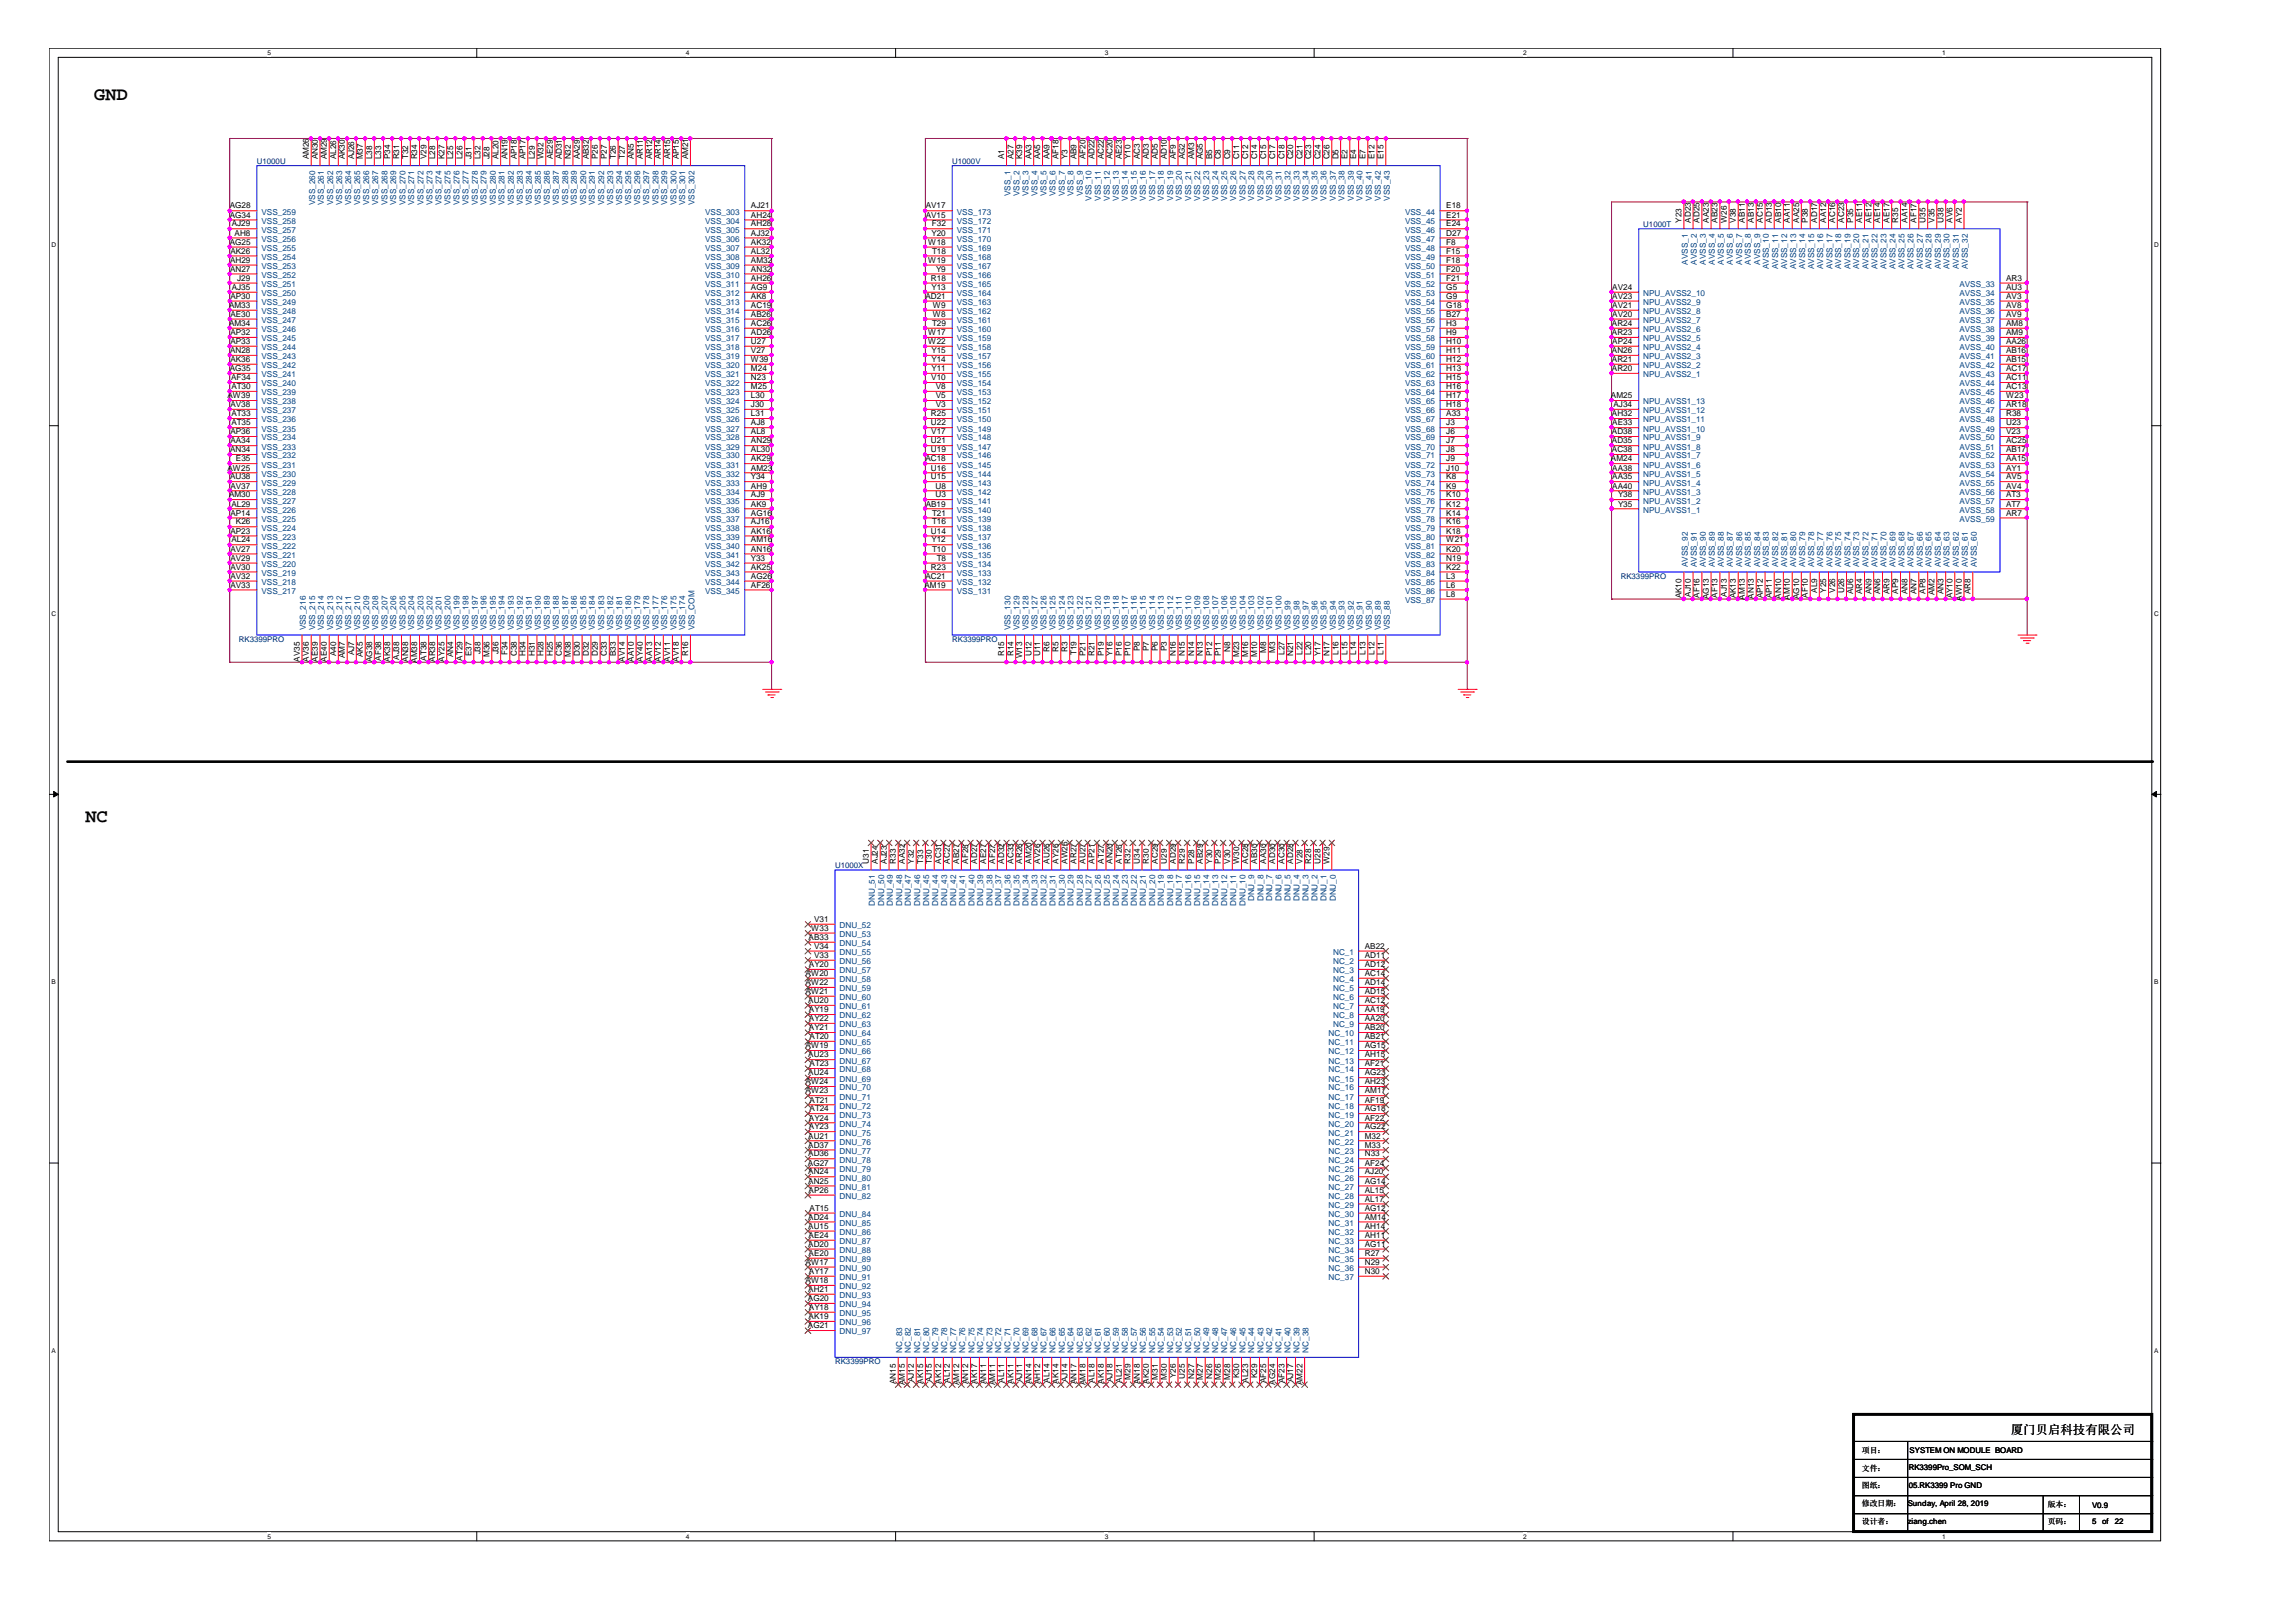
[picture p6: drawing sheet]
<svg xmlns="http://www.w3.org/2000/svg" width="297mm" height="210mm" viewBox="0 0 297 210" stroke-linecap="round" stroke-linejoin="round" font-family="sans-serif">
<defs><g id="words">
<g font-size="2.4">
<text x="12.2" y="12.9">GND</text>
<text x="11" y="106.4">NC</text>
</g>
<text font-size="1.6" x="260.1" y="185.5">厦门贝启科技有限公司</text>
<g font-size="1.1">
<text x="40" y="20.6" transform="rotate(-90 40 20.6)">AM26</text>
<text x="41.1" y="20.6" transform="rotate(-90 41.1 20.6)">AN30</text>
<text x="42.3" y="20.6" transform="rotate(-90 42.3 20.6)">AM29</text>
<text x="43.5" y="20.6" transform="rotate(-90 43.5 20.6)">AL26</text>
<text x="44.6" y="20.6" transform="rotate(-90 44.6 20.6)">AK30</text>
<text x="45.8" y="20.6" transform="rotate(-90 45.8 20.6)">AJ26</text>
<text x="46.9" y="20.6" transform="rotate(-90 46.9 20.6)">M37</text>
<text x="48.1" y="20.6" transform="rotate(-90 48.1 20.6)">L38</text>
<text x="49.3" y="20.6" transform="rotate(-90 49.3 20.6)">L33</text>
<text x="50.5" y="20.6" transform="rotate(-90 50.5 20.6)">P34</text>
<text x="51.6" y="20.6" transform="rotate(-90 51.6 20.6)">R31</text>
<text x="52.8" y="20.6" transform="rotate(-90 52.8 20.6)">T32</text>
<text x="54" y="20.6" transform="rotate(-90 54 20.6)">R34</text>
<text x="55.2" y="20.6" transform="rotate(-90 55.2 20.6)">V29</text>
<text x="56.3" y="20.6" transform="rotate(-90 56.3 20.6)">L28</text>
<text x="57.5" y="20.6" transform="rotate(-90 57.5 20.6)">K27</text>
<text x="58.6" y="20.6" transform="rotate(-90 58.6 20.6)">L25</text>
<text x="59.8" y="20.6" transform="rotate(-90 59.8 20.6)">L26</text>
<text x="61" y="20.6" transform="rotate(-90 61 20.6)">J31</text>
<text x="62.1" y="20.6" transform="rotate(-90 62.1 20.6)">L32</text>
<text x="63.3" y="20.6" transform="rotate(-90 63.3 20.6)">J28</text>
<text x="64.5" y="20.6" transform="rotate(-90 64.5 20.6)">AL20</text>
<text x="65.7" y="20.6" transform="rotate(-90 65.7 20.6)">AN19</text>
<text x="66.8" y="20.6" transform="rotate(-90 66.8 20.6)">AP18</text>
<text x="68" y="20.6" transform="rotate(-90 68 20.6)">AP17</text>
<text x="69.2" y="20.6" transform="rotate(-90 69.2 20.6)">L29</text>
<text x="70.3" y="20.6" transform="rotate(-90 70.3 20.6)">W32</text>
<text x="71.5" y="20.6" transform="rotate(-90 71.5 20.6)">AE29</text>
<text x="72.7" y="20.6" transform="rotate(-90 72.7 20.6)">AD31</text>
<text x="73.8" y="20.6" transform="rotate(-90 73.8 20.6)">N32</text>
<text x="75" y="20.6" transform="rotate(-90 75 20.6)">AA29</text>
<text x="76.2" y="20.6" transform="rotate(-90 76.2 20.6)">AB32</text>
<text x="77.3" y="20.6" transform="rotate(-90 77.3 20.6)">P26</text>
<text x="78.5" y="20.6" transform="rotate(-90 78.5 20.6)">P27</text>
<text x="79.7" y="20.6" transform="rotate(-90 79.7 20.6)">T26</text>
<text x="80.9" y="20.6" transform="rotate(-90 80.9 20.6)">T27</text>
<text x="82" y="20.6" transform="rotate(-90 82 20.6)">AN5</text>
<text x="83.2" y="20.6" transform="rotate(-90 83.2 20.6)">AR11</text>
<text x="84.4" y="20.6" transform="rotate(-90 84.4 20.6)">AR12</text>
<text x="85.5" y="20.6" transform="rotate(-90 85.5 20.6)">AR14</text>
<text x="86.7" y="20.6" transform="rotate(-90 86.7 20.6)">AR15</text>
<text x="87.8" y="20.6" transform="rotate(-90 87.8 20.6)">AP15</text>
<text x="89" y="20.6" transform="rotate(-90 89 20.6)">AM21</text>
<text x="129.9" y="20.6" transform="rotate(-90 129.9 20.6)">A1</text>
<text x="131.1" y="20.6" transform="rotate(-90 131.1 20.6)">A27</text>
<text x="132.2" y="20.6" transform="rotate(-90 132.2 20.6)">K39</text>
<text x="133.4" y="20.6" transform="rotate(-90 133.4 20.6)">AA3</text>
<text x="134.6" y="20.6" transform="rotate(-90 134.6 20.6)">AA5</text>
<text x="135.8" y="20.6" transform="rotate(-90 135.8 20.6)">AA9</text>
<text x="136.9" y="20.6" transform="rotate(-90 136.9 20.6)">AF18</text>
<text x="138.1" y="20.6" transform="rotate(-90 138.1 20.6)">Y3</text>
<text x="139.3" y="20.6" transform="rotate(-90 139.3 20.6)">AB9</text>
<text x="140.4" y="20.6" transform="rotate(-90 140.4 20.6)">AF20</text>
<text x="141.6" y="20.6" transform="rotate(-90 141.6 20.6)">AD22</text>
<text x="142.8" y="20.6" transform="rotate(-90 142.8 20.6)">AC22</text>
<text x="143.9" y="20.6" transform="rotate(-90 143.9 20.6)">AC20</text>
<text x="145.1" y="20.6" transform="rotate(-90 145.1 20.6)">AE23</text>
<text x="146.3" y="20.6" transform="rotate(-90 146.3 20.6)">Y10</text>
<text x="147.4" y="20.6" transform="rotate(-90 147.4 20.6)">AC3</text>
<text x="148.6" y="20.6" transform="rotate(-90 148.6 20.6)">AD3</text>
<text x="149.8" y="20.6" transform="rotate(-90 149.8 20.6)">AD5</text>
<text x="151" y="20.6" transform="rotate(-90 151 20.6)">AD10</text>
<text x="152.1" y="20.6" transform="rotate(-90 152.1 20.6)">AF9</text>
<text x="153.3" y="20.6" transform="rotate(-90 153.3 20.6)">AG2</text>
<text x="154.5" y="20.6" transform="rotate(-90 154.5 20.6)">AM3</text>
<text x="155.6" y="20.6" transform="rotate(-90 155.6 20.6)">AG5</text>
<text x="156.8" y="20.6" transform="rotate(-90 156.8 20.6)">B5</text>
<text x="157.9" y="20.6" transform="rotate(-90 157.9 20.6)">C8</text>
<text x="159.1" y="20.6" transform="rotate(-90 159.1 20.6)">C9</text>
<text x="160.3" y="20.6" transform="rotate(-90 160.3 20.6)">C11</text>
<text x="161.5" y="20.6" transform="rotate(-90 161.5 20.6)">C12</text>
<text x="162.6" y="20.6" transform="rotate(-90 162.6 20.6)">C14</text>
<text x="163.8" y="20.6" transform="rotate(-90 163.8 20.6)">C15</text>
<text x="165" y="20.6" transform="rotate(-90 165 20.6)">C17</text>
<text x="166.2" y="20.6" transform="rotate(-90 166.2 20.6)">C18</text>
<text x="167.3" y="20.6" transform="rotate(-90 167.3 20.6)">C20</text>
<text x="168.5" y="20.6" transform="rotate(-90 168.5 20.6)">C21</text>
<text x="169.6" y="20.6" transform="rotate(-90 169.6 20.6)">C23</text>
<text x="170.8" y="20.6" transform="rotate(-90 170.8 20.6)">C24</text>
<text x="172" y="20.6" transform="rotate(-90 172 20.6)">C26</text>
<text x="173.1" y="20.6" transform="rotate(-90 173.1 20.6)">D5</text>
<text x="174.3" y="20.6" transform="rotate(-90 174.3 20.6)">E2</text>
<text x="175.5" y="20.6" transform="rotate(-90 175.5 20.6)">E4</text>
<text x="176.7" y="20.6" transform="rotate(-90 176.7 20.6)">E7</text>
<text x="177.8" y="20.6" transform="rotate(-90 177.8 20.6)">E12</text>
<text x="179" y="20.6" transform="rotate(-90 179 20.6)">E15</text>
<text x="29.7" y="27">AG28</text>
<text x="29.7" y="28.2">AG34</text>
<text x="30" y="29.3">AJ29</text>
<text x="97.2" y="27">AJ21</text>
<text x="97.2" y="28.2">AH24</text>
<text x="97.2" y="29.3">AH28</text>
<text x="119.8" y="27">AV17</text>
<text x="119.8" y="28.2">AV15</text>
<text x="120.6" y="29.3">F32</text>
<text x="187.1" y="27">E18</text>
<text x="187.1" y="28.2">E21</text>
<text x="187.1" y="29.3">E24</text>
<text x="217.6" y="28.8" transform="rotate(-90 217.6 28.8)">Y23</text>
<text x="218.7" y="28.8" transform="rotate(-90 218.7 28.8)">AD23</text>
<text x="219.9" y="28.8" transform="rotate(-90 219.9 28.8)">AD25</text>
<text x="221.1" y="28.8" transform="rotate(-90 221.1 28.8)">AA23</text>
<text x="222.2" y="28.8" transform="rotate(-90 222.2 28.8)">AB23</text>
<text x="223.4" y="28.8" transform="rotate(-90 223.4 28.8)">W26</text>
<text x="224.6" y="28.8" transform="rotate(-90 224.6 28.8)">V38</text>
<text x="225.7" y="28.8" transform="rotate(-90 225.7 28.8)">AB11</text>
<text x="226.9" y="28.8" transform="rotate(-90 226.9 28.8)">AB13</text>
<text x="228" y="28.8" transform="rotate(-90 228 28.8)">AC15</text>
<text x="229.2" y="28.8" transform="rotate(-90 229.2 28.8)">AD13</text>
<text x="230.4" y="28.8" transform="rotate(-90 230.4 28.8)">AB10</text>
<text x="231.6" y="28.8" transform="rotate(-90 231.6 28.8)">AA11</text>
<text x="232.7" y="28.8" transform="rotate(-90 232.7 28.8)">AA25</text>
<text x="233.9" y="28.8" transform="rotate(-90 233.9 28.8)">P38</text>
<text x="235.1" y="28.8" transform="rotate(-90 235.1 28.8)">AD17</text>
<text x="236.3" y="28.8" transform="rotate(-90 236.3 28.8)">AA12</text>
<text x="237.4" y="28.8" transform="rotate(-90 237.4 28.8)">AC16</text>
<text x="238.6" y="28.8" transform="rotate(-90 238.6 28.8)">AC23</text>
<text x="239.7" y="28.8" transform="rotate(-90 239.7 28.8)">P35</text>
<text x="240.9" y="28.8" transform="rotate(-90 240.9 28.8)">AE11</text>
<text x="242.1" y="28.8" transform="rotate(-90 242.1 28.8)">AE12</text>
<text x="243.2" y="28.8" transform="rotate(-90 243.2 28.8)">AE14</text>
<text x="244.4" y="28.8" transform="rotate(-90 244.4 28.8)">AE17</text>
<text x="245.6" y="28.8" transform="rotate(-90 245.6 28.8)">R35</text>
<text x="246.8" y="28.8" transform="rotate(-90 246.8 28.8)">AA14</text>
<text x="247.9" y="28.8" transform="rotate(-90 247.9 28.8)">AF17</text>
<text x="249.1" y="28.8" transform="rotate(-90 249.1 28.8)">U35</text>
<text x="250.3" y="28.8" transform="rotate(-90 250.3 28.8)">V35</text>
<text x="251.4" y="28.8" transform="rotate(-90 251.4 28.8)">U38</text>
<text x="252.6" y="28.8" transform="rotate(-90 252.6 28.8)">AV6</text>
<text x="253.8" y="28.8" transform="rotate(-90 253.8 28.8)">AY2</text>
<text x="29.7" y="31.7">AG25</text>
<text x="29.8" y="34">AH29</text>
<text x="29.8" y="35.2">AN27</text>
<text x="29.8" y="32.8">AK26</text>
<text x="30.4" y="30.5">AH8</text>
<text x="97.2" y="30.5">AJ32</text>
<text x="97.2" y="31.7">AK32</text>
<text x="97.2" y="32.8">AL32</text>
<text x="97.2" y="34">AM32</text>
<text x="97.2" y="35.2">AN32</text>
<text x="120.1" y="31.7">W18</text>
<text x="120.1" y="34">W19</text>
<text x="120.5" y="30.5">Y20</text>
<text x="120.6" y="32.8">T18</text>
<text x="121.1" y="35.2">Y9</text>
<text x="187.1" y="30.5">D27</text>
<text x="187.1" y="31.7">F8</text>
<text x="187.1" y="32.8">F15</text>
<text x="187.1" y="34">F18</text>
<text x="187.1" y="35.2">F20</text>
<text x="29.6" y="39.8">AM33</text>
<text x="29.8" y="38.7">AP30</text>
<text x="29.8" y="41">AE30</text>
<text x="30" y="37.5">AJ35</text>
<text x="30.7" y="36.3">J29</text>
<text x="97.2" y="36.3">AH26</text>
<text x="97.2" y="37.5">AG9</text>
<text x="97.2" y="38.7">AK8</text>
<text x="97.2" y="39.8">AC19</text>
<text x="97.2" y="41">AB26</text>
<text x="119.7" y="38.7">AD21</text>
<text x="120.4" y="36.3">R18</text>
<text x="120.5" y="37.5">Y13</text>
<text x="120.7" y="39.8">W9</text>
<text x="120.7" y="41">W8</text>
<text x="187.1" y="36.3">F21</text>
<text x="187.1" y="37.5">G5</text>
<text x="187.1" y="38.7">G9</text>
<text x="187.1" y="39.8">G18</text>
<text x="187.1" y="41">B27</text>
<text x="208.6" y="37.5">AV24</text>
<text x="208.6" y="38.7">AV23</text>
<text x="208.6" y="39.8">AV21</text>
<text x="208.6" y="41">AV20</text>
<text x="259.5" y="36.3">AR3</text>
<text x="259.5" y="37.5">AU3</text>
<text x="259.5" y="38.7">AV3</text>
<text x="259.5" y="39.8">AV8</text>
<text x="259.5" y="41">AV9</text>
<text x="29.6" y="42.2">AM34</text>
<text x="29.8" y="45.7">AN28</text>
<text x="29.8" y="43.4">AP32</text>
<text x="29.8" y="44.5">AP33</text>
<text x="29.8" y="46.8">AK36</text>
<text x="97.2" y="42.2">AC26</text>
<text x="97.2" y="43.4">AD26</text>
<text x="97.2" y="44.5">U27</text>
<text x="97.2" y="45.7">V27</text>
<text x="97.2" y="46.8">W39</text>
<text x="120.1" y="43.4">W17</text>
<text x="120.1" y="44.5">W22</text>
<text x="120.5" y="45.7">Y15</text>
<text x="120.5" y="46.8">Y14</text>
<text x="120.6" y="42.2">T29</text>
<text x="187.1" y="42.2">H3</text>
<text x="187.1" y="43.4">H9</text>
<text x="187.1" y="44.5">H10</text>
<text x="187.1" y="45.7">H11</text>
<text x="187.1" y="46.8">H12</text>
<text x="208.5" y="42.2">AR24</text>
<text x="208.5" y="43.4">AR23</text>
<text x="208.5" y="45.7">AN26</text>
<text x="208.5" y="46.8">AR21</text>
<text x="208.6" y="44.5">AP24</text>
<text x="259.5" y="42.2">AM8</text>
<text x="259.5" y="43.4">AM9</text>
<text x="259.5" y="44.5">AA26</text>
<text x="259.5" y="45.7">AB16</text>
<text x="259.5" y="46.8">AB15</text>
<text x="29.4" y="51.5">AW39</text>
<text x="29.7" y="48">AG35</text>
<text x="29.8" y="52.7">AV38</text>
<text x="29.9" y="49.2">AF34</text>
<text x="29.9" y="50.3">AT30</text>
<text x="29.9" y="53.9">AT33</text>
<text x="97.2" y="48">M24</text>
<text x="97.2" y="49.2">N23</text>
<text x="97.2" y="50.3">M25</text>
<text x="97.2" y="51.5">L30</text>
<text x="97.2" y="52.7">J30</text>
<text x="97.2" y="53.9">L31</text>
<text x="120.4" y="53.9">R25</text>
<text x="120.5" y="49.2">V10</text>
<text x="120.5" y="48">Y11</text>
<text x="121.1" y="50.3">V8</text>
<text x="121.1" y="51.5">V5</text>
<text x="121.1" y="52.7">V3</text>
<text x="187.1" y="48">H13</text>
<text x="187.1" y="49.2">H15</text>
<text x="187.1" y="50.3">H16</text>
<text x="187.1" y="51.5">H17</text>
<text x="187.1" y="52.7">H18</text>
<text x="187.1" y="53.9">A33</text>
<text x="208.4" y="51.5">AM25</text>
<text x="208.5" y="48">AR20</text>
<text x="208.5" y="53.9">AH32</text>
<text x="208.7" y="52.7">AJ34</text>
<text x="259.5" y="48">AC17</text>
<text x="259.5" y="49.2">AC11</text>
<text x="259.5" y="50.3">AC13</text>
<text x="259.5" y="51.5">W23</text>
<text x="259.5" y="52.7">AR18</text>
<text x="259.5" y="53.9">R38</text>
<text x="29.8" y="58.5">AN34</text>
<text x="29.8" y="56.2">AP36</text>
<text x="29.8" y="57.4">AA34</text>
<text x="29.9" y="55">AT35</text>
<text x="30.5" y="59.7">E35</text>
<text x="97.2" y="55">AJ8</text>
<text x="97.2" y="56.2">AL8</text>
<text x="97.2" y="57.4">AN29</text>
<text x="97.2" y="58.5">AL30</text>
<text x="97.2" y="59.7">AK29</text>
<text x="119.7" y="59.7">AC18</text>
<text x="120.4" y="55">U22</text>
<text x="120.4" y="57.4">U21</text>
<text x="120.4" y="58.5">U19</text>
<text x="120.5" y="56.2">V17</text>
<text x="187.1" y="55">J3</text>
<text x="187.1" y="56.2">J6</text>
<text x="187.1" y="57.4">J7</text>
<text x="187.1" y="58.5">J8</text>
<text x="187.1" y="59.7">J9</text>
<text x="208.4" y="59.7">AM24</text>
<text x="208.5" y="56.2">AD38</text>
<text x="208.5" y="57.4">AD35</text>
<text x="208.5" y="58.5">AC38</text>
<text x="208.6" y="55">AE33</text>
<text x="259.5" y="55">U23</text>
<text x="259.5" y="56.2">V23</text>
<text x="259.5" y="57.4">AC25</text>
<text x="259.5" y="58.5">AB17</text>
<text x="259.5" y="59.7">AA15</text>
<text x="29.4" y="60.9">AW25</text>
<text x="29.6" y="64.4">AM30</text>
<text x="29.8" y="62">AU38</text>
<text x="29.8" y="63.2">AV37</text>
<text x="29.9" y="65.5">AL29</text>
<text x="97.2" y="60.9">AM23</text>
<text x="97.2" y="62">Y34</text>
<text x="97.2" y="63.2">AH9</text>
<text x="97.2" y="64.4">AJ9</text>
<text x="97.2" y="65.5">AK9</text>
<text x="119.8" y="65.5">AB19</text>
<text x="120.4" y="60.9">U16</text>
<text x="120.4" y="62">U15</text>
<text x="121" y="63.2">U8</text>
<text x="121" y="64.4">U3</text>
<text x="187.1" y="60.9">J10</text>
<text x="187.1" y="62">K8</text>
<text x="187.1" y="63.2">K9</text>
<text x="187.1" y="64.4">K10</text>
<text x="187.1" y="65.5">K12</text>
<text x="208.6" y="60.9">AA38</text>
<text x="208.6" y="62">AA35</text>
<text x="208.6" y="63.2">AA40</text>
<text x="209.3" y="64.4">Y38</text>
<text x="209.3" y="65.5">Y35</text>
<text x="259.5" y="60.9">AY1</text>
<text x="259.5" y="62">AV5</text>
<text x="259.5" y="63.2">AV4</text>
<text x="259.5" y="64.4">AT3</text>
<text x="259.5" y="65.5">AT7</text>
<text x="29.8" y="66.7">AP14</text>
<text x="29.8" y="69.1">AP23</text>
<text x="29.8" y="71.4">AV27</text>
<text x="29.9" y="70.2">AL24</text>
<text x="30.5" y="67.9">K26</text>
<text x="97.2" y="66.7">AG16</text>
<text x="97.2" y="67.9">AJ16</text>
<text x="97.2" y="69.1">AK16</text>
<text x="97.2" y="70.2">AM16</text>
<text x="97.2" y="71.4">AN16</text>
<text x="120.4" y="69.1">U14</text>
<text x="120.5" y="70.2">Y12</text>
<text x="120.6" y="66.7">T21</text>
<text x="120.6" y="67.9">T16</text>
<text x="120.6" y="71.4">T10</text>
<text x="187.1" y="66.7">K14</text>
<text x="187.1" y="67.9">K16</text>
<text x="187.1" y="69.1">K18</text>
<text x="187.1" y="70.2">W21</text>
<text x="187.1" y="71.4">K20</text>
<text x="259.5" y="66.7">AR7</text>
<text x="29.8" y="72.6">AV29</text>
<text x="29.8" y="73.7">AV30</text>
<text x="29.8" y="74.9">AV32</text>
<text x="29.8" y="76">AV33</text>
<text x="97.2" y="72.6">Y33</text>
<text x="97.2" y="73.7">AK25</text>
<text x="97.2" y="74.9">AG26</text>
<text x="97.2" y="76">AF26</text>
<text x="119.6" y="76">AM19</text>
<text x="119.7" y="74.9">AC21</text>
<text x="120.4" y="73.7">R23</text>
<text x="121.2" y="72.6">T8</text>
<text x="187.1" y="72.6">N19</text>
<text x="187.1" y="73.7">K22</text>
<text x="187.1" y="74.9">L3</text>
<text x="187.1" y="76">L6</text>
<text x="187.1" y="77.2">L8</text>
<text x="217.6" y="77.4" transform="rotate(-90 217.6 77.4)">AK10</text>
<text x="218.7" y="77.2" transform="rotate(-90 218.7 77.2)">AJ10</text>
<text x="219.9" y="77.4" transform="rotate(-90 219.9 77.4)">AF16</text>
<text x="221.1" y="77.5" transform="rotate(-90 221.1 77.5)">AG13</text>
<text x="222.2" y="77.4" transform="rotate(-90 222.2 77.4)">AF13</text>
<text x="223.4" y="77.2" transform="rotate(-90 223.4 77.2)">AJ13</text>
<text x="224.6" y="77.4" transform="rotate(-90 224.6 77.4)">AK13</text>
<text x="225.7" y="77.6" transform="rotate(-90 225.7 77.6)">AM13</text>
<text x="226.9" y="77.5" transform="rotate(-90 226.9 77.5)">AN13</text>
<text x="228" y="77.4" transform="rotate(-90 228 77.4)">AP12</text>
<text x="229.2" y="77.4" transform="rotate(-90 229.2 77.4)">AP11</text>
<text x="230.4" y="77.5" transform="rotate(-90 230.4 77.5)">AN10</text>
<text x="231.6" y="77.6" transform="rotate(-90 231.6 77.6)">AM10</text>
<text x="232.7" y="77.5" transform="rotate(-90 232.7 77.5)">AG10</text>
<text x="233.9" y="77.4" transform="rotate(-90 233.9 77.4)">AF10</text>
<text x="235.1" y="76.7" transform="rotate(-90 235.1 76.7)">AL9</text>
<text x="236.3" y="76.7" transform="rotate(-90 236.3 76.7)">Y25</text>
<text x="237.4" y="76.7" transform="rotate(-90 237.4 76.7)">V26</text>
<text x="238.6" y="76.8" transform="rotate(-90 238.6 76.8)">U26</text>
<text x="239.7" y="76.9" transform="rotate(-90 239.7 76.9)">AU6</text>
<text x="240.9" y="76.9" transform="rotate(-90 240.9 76.9)">AR4</text>
<text x="242.1" y="76.9" transform="rotate(-90 242.1 76.9)">AN9</text>
<text x="243.2" y="76.9" transform="rotate(-90 243.2 76.9)">AN6</text>
<text x="244.4" y="76.9" transform="rotate(-90 244.4 76.9)">AR9</text>
<text x="245.6" y="76.8" transform="rotate(-90 245.6 76.8)">AP9</text>
<text x="246.8" y="76.9" transform="rotate(-90 246.8 76.9)">AN8</text>
<text x="247.9" y="76.9" transform="rotate(-90 247.9 76.9)">AN7</text>
<text x="249.1" y="76.8" transform="rotate(-90 249.1 76.8)">AP8</text>
<text x="250.3" y="77" transform="rotate(-90 250.3 77)">AM2</text>
<text x="251.4" y="76.9" transform="rotate(-90 251.4 76.9)">AN3</text>
<text x="252.6" y="77.4" transform="rotate(-90 252.6 77.4)">AY10</text>
<text x="253.8" y="77.7" transform="rotate(-90 253.8 77.7)">AW10</text>
<text x="254.9" y="76.9" transform="rotate(-90 254.9 76.9)">AR8</text>
<text x="38.8" y="85.6" transform="rotate(-90 38.8 85.6)">AV35</text>
<text x="40" y="85.6" transform="rotate(-90 40 85.6)">AV36</text>
<text x="41.1" y="85.6" transform="rotate(-90 41.1 85.6)">AE39</text>
<text x="42.3" y="85.6" transform="rotate(-90 42.3 85.6)">AE40</text>
<text x="43.5" y="84.9" transform="rotate(-90 43.5 84.9)">A40</text>
<text x="44.6" y="85.2" transform="rotate(-90 44.6 85.2)">AM7</text>
<text x="45.8" y="84.8" transform="rotate(-90 45.8 84.8)">AJ7</text>
<text x="46.9" y="85" transform="rotate(-90 46.9 85)">AK5</text>
<text x="48.1" y="85.7" transform="rotate(-90 48.1 85.7)">AG38</text>
<text x="49.3" y="85.5" transform="rotate(-90 49.3 85.5)">AF38</text>
<text x="50.5" y="85.6" transform="rotate(-90 50.5 85.6)">AK38</text>
<text x="51.6" y="85.4" transform="rotate(-90 51.6 85.4)">AJ38</text>
<text x="52.8" y="85.7" transform="rotate(-90 52.8 85.7)">AN38</text>
<text x="54" y="85.8" transform="rotate(-90 54 85.8)">AM38</text>
<text x="55.2" y="85.5" transform="rotate(-90 55.2 85.5)">AT38</text>
<text x="56.3" y="85.7" transform="rotate(-90 56.3 85.7)">AR38</text>
<text x="57.5" y="85.6" transform="rotate(-90 57.5 85.6)">AY25</text>
<text x="58.6" y="85.1" transform="rotate(-90 58.6 85.1)">AN4</text>
<text x="59.8" y="85.5" transform="rotate(-90 59.8 85.5)">AT29</text>
<text x="61" y="84.9" transform="rotate(-90 61 84.9)">E37</text>
<text x="62.1" y="84.7" transform="rotate(-90 62.1 84.7)">J38</text>
<text x="63.3" y="85.1" transform="rotate(-90 63.3 85.1)">M36</text>
<text x="64.5" y="84.7" transform="rotate(-90 64.5 84.7)">J36</text>
<text x="65.7" y="84.8" transform="rotate(-90 65.7 84.8)">F34</text>
<text x="66.8" y="84.9" transform="rotate(-90 66.8 84.9)">C38</text>
<text x="68" y="84.9" transform="rotate(-90 68 84.9)">H34</text>
<text x="69.2" y="84.9" transform="rotate(-90 69.2 84.9)">H31</text>
<text x="70.3" y="84.9" transform="rotate(-90 70.3 84.9)">H28</text>
<text x="71.5" y="84.9" transform="rotate(-90 71.5 84.9)">H25</text>
<text x="72.7" y="84.9" transform="rotate(-90 72.7 84.9)">C36</text>
<text x="73.8" y="85.1" transform="rotate(-90 73.8 85.1)">M38</text>
<text x="75" y="84.9" transform="rotate(-90 75 84.9)">D30</text>
<text x="76.2" y="84.9" transform="rotate(-90 76.2 84.9)">D32</text>
<text x="77.3" y="84.9" transform="rotate(-90 77.3 84.9)">D29</text>
<text x="78.5" y="84.9" transform="rotate(-90 78.5 84.9)">C33</text>
<text x="79.7" y="84.9" transform="rotate(-90 79.7 84.9)">B33</text>
<text x="80.9" y="85.6" transform="rotate(-90 80.9 85.6)">AV14</text>
<text x="82" y="85.6" transform="rotate(-90 82 85.6)">AA10</text>
<text x="83.2" y="85.6" transform="rotate(-90 83.2 85.6)">AY40</text>
<text x="84.4" y="85.6" transform="rotate(-90 84.4 85.6)">AA13</text>
<text x="85.5" y="85.6" transform="rotate(-90 85.5 85.6)">AV12</text>
<text x="86.7" y="85.6" transform="rotate(-90 86.7 85.6)">AV11</text>
<text x="87.8" y="85.6" transform="rotate(-90 87.8 85.6)">AV18</text>
<text x="89" y="84.9" transform="rotate(-90 89 84.9)">R16</text>
<text x="129.9" y="84.9" transform="rotate(-90 129.9 84.9)">R15</text>
<text x="131.1" y="84.9" transform="rotate(-90 131.1 84.9)">R14</text>
<text x="132.2" y="85.2" transform="rotate(-90 132.2 85.2)">W13</text>
<text x="133.4" y="84.9" transform="rotate(-90 133.4 84.9)">U12</text>
<text x="134.6" y="84.9" transform="rotate(-90 134.6 84.9)">U11</text>
<text x="135.8" y="84.3" transform="rotate(-90 135.8 84.3)">R6</text>
<text x="136.9" y="84.3" transform="rotate(-90 136.9 84.3)">R5</text>
<text x="138.1" y="84.3" transform="rotate(-90 138.1 84.3)">R3</text>
<text x="139.3" y="84.8" transform="rotate(-90 139.3 84.8)">T19</text>
<text x="140.4" y="84.9" transform="rotate(-90 140.4 84.9)">P21</text>
<text x="141.6" y="84.9" transform="rotate(-90 141.6 84.9)">R21</text>
<text x="142.8" y="84.9" transform="rotate(-90 142.8 84.9)">P19</text>
<text x="143.9" y="84.9" transform="rotate(-90 143.9 84.9)">Y16</text>
<text x="145.1" y="84.9" transform="rotate(-90 145.1 84.9)">P16</text>
<text x="146.3" y="84.9" transform="rotate(-90 146.3 84.9)">P10</text>
<text x="147.4" y="84.3" transform="rotate(-90 147.4 84.3)">P8</text>
<text x="148.6" y="84.3" transform="rotate(-90 148.6 84.3)">P7</text>
<text x="149.8" y="84.3" transform="rotate(-90 149.8 84.3)">P6</text>
<text x="151" y="84.3" transform="rotate(-90 151 84.3)">P3</text>
<text x="152.1" y="84.9" transform="rotate(-90 152.1 84.9)">N16</text>
<text x="153.3" y="84.9" transform="rotate(-90 153.3 84.9)">N15</text>
<text x="154.5" y="84.9" transform="rotate(-90 154.5 84.9)">N14</text>
<text x="155.6" y="84.9" transform="rotate(-90 155.6 84.9)">N13</text>
<text x="156.8" y="84.9" transform="rotate(-90 156.8 84.9)">P12</text>
<text x="157.9" y="84.9" transform="rotate(-90 157.9 84.9)">P11</text>
<text x="159.1" y="84.3" transform="rotate(-90 159.1 84.3)">N8</text>
<text x="160.3" y="85.1" transform="rotate(-90 160.3 85.1)">M23</text>
<text x="161.5" y="85.1" transform="rotate(-90 161.5 85.1)">M16</text>
<text x="162.6" y="85.1" transform="rotate(-90 162.6 85.1)">M10</text>
<text x="163.8" y="84.5" transform="rotate(-90 163.8 84.5)">M8</text>
<text x="165" y="84.5" transform="rotate(-90 165 84.5)">M3</text>
<text x="166.2" y="84.8" transform="rotate(-90 166.2 84.8)">L27</text>
<text x="167.3" y="84.9" transform="rotate(-90 167.3 84.9)">N21</text>
<text x="168.5" y="84.8" transform="rotate(-90 168.5 84.8)">L22</text>
<text x="169.6" y="84.8" transform="rotate(-90 169.6 84.8)">L20</text>
<text x="170.8" y="84.9" transform="rotate(-90 170.8 84.9)">Y17</text>
<text x="172" y="84.9" transform="rotate(-90 172 84.9)">N17</text>
<text x="173.1" y="84.8" transform="rotate(-90 173.1 84.8)">L16</text>
<text x="174.3" y="84.8" transform="rotate(-90 174.3 84.8)">L15</text>
<text x="175.5" y="84.8" transform="rotate(-90 175.5 84.8)">L14</text>
<text x="176.7" y="84.8" transform="rotate(-90 176.7 84.8)">L13</text>
<text x="177.8" y="84.8" transform="rotate(-90 177.8 84.8)">L12</text>
<text x="179" y="84.8" transform="rotate(-90 179 84.8)">L11</text>
<text x="112.4" y="111.8" transform="rotate(-90 112.4 111.8)">U31</text>
<text x="113.6" y="111.8" transform="rotate(-90 113.6 111.8)">AJ24</text>
<text x="114.7" y="111.8" transform="rotate(-90 114.7 111.8)">AJ23</text>
<text x="115.9" y="111.8" transform="rotate(-90 115.9 111.8)">R33</text>
<text x="117.1" y="111.8" transform="rotate(-90 117.1 111.8)">AA32</text>
<text x="118.2" y="111.8" transform="rotate(-90 118.2 111.8)">Y32</text>
<text x="119.4" y="111.8" transform="rotate(-90 119.4 111.8)">T33</text>
<text x="120.6" y="111.8" transform="rotate(-90 120.6 111.8)">T30</text>
<text x="121.8" y="111.8" transform="rotate(-90 121.8 111.8)">AC31</text>
<text x="122.9" y="111.8" transform="rotate(-90 122.9 111.8)">AC27</text>
<text x="124.1" y="111.8" transform="rotate(-90 124.1 111.8)">AB27</text>
<text x="125.3" y="111.8" transform="rotate(-90 125.3 111.8)">AF28</text>
<text x="126.4" y="111.8" transform="rotate(-90 126.4 111.8)">AD27</text>
<text x="127.6" y="111.8" transform="rotate(-90 127.6 111.8)">AE27</text>
<text x="128.7" y="111.8" transform="rotate(-90 128.7 111.8)">AF27</text>
<text x="129.9" y="111.8" transform="rotate(-90 129.9 111.8)">AD32</text>
<text x="131.1" y="111.8" transform="rotate(-90 131.1 111.8)">AC33</text>
<text x="132.2" y="111.8" transform="rotate(-90 132.2 111.8)">AR26</text>
<text x="133.4" y="111.8" transform="rotate(-90 133.4 111.8)">AM20</text>
<text x="134.6" y="111.8" transform="rotate(-90 134.6 111.8)">AV26</text>
<text x="135.8" y="111.8" transform="rotate(-90 135.8 111.8)">AU26</text>
<text x="136.9" y="111.8" transform="rotate(-90 136.9 111.8)">AY26</text>
<text x="138.1" y="111.8" transform="rotate(-90 138.1 111.8)">AW26</text>
<text x="139.3" y="111.8" transform="rotate(-90 139.3 111.8)">AR27</text>
<text x="140.4" y="111.8" transform="rotate(-90 140.4 111.8)">AU27</text>
<text x="141.6" y="111.8" transform="rotate(-90 141.6 111.8)">AP21</text>
<text x="142.8" y="111.8" transform="rotate(-90 142.8 111.8)">AT27</text>
<text x="143.9" y="111.8" transform="rotate(-90 143.9 111.8)">AN20</text>
<text x="145.1" y="111.8" transform="rotate(-90 145.1 111.8)">AT26</text>
<text x="146.3" y="111.8" transform="rotate(-90 146.3 111.8)">R32</text>
<text x="147.4" y="111.8" transform="rotate(-90 147.4 111.8)">U34</text>
<text x="148.6" y="111.8" transform="rotate(-90 148.6 111.8)">R30</text>
<text x="149.8" y="111.8" transform="rotate(-90 149.8 111.8)">AC29</text>
<text x="151" y="111.8" transform="rotate(-90 151 111.8)">U29</text>
<text x="152.1" y="111.8" transform="rotate(-90 152.1 111.8)">AD29</text>
<text x="153.3" y="111.8" transform="rotate(-90 153.3 111.8)">R29</text>
<text x="154.5" y="111.8" transform="rotate(-90 154.5 111.8)">P28</text>
<text x="155.6" y="111.8" transform="rotate(-90 155.6 111.8)">AB29</text>
<text x="156.8" y="111.8" transform="rotate(-90 156.8 111.8)">Y30</text>
<text x="157.9" y="111.8" transform="rotate(-90 157.9 111.8)">P29</text>
<text x="159.1" y="111.8" transform="rotate(-90 159.1 111.8)">V30</text>
<text x="160.3" y="111.8" transform="rotate(-90 160.3 111.8)">W30</text>
<text x="161.5" y="111.8" transform="rotate(-90 161.5 111.8)">AC28</text>
<text x="162.6" y="111.8" transform="rotate(-90 162.6 111.8)">AB30</text>
<text x="163.8" y="111.8" transform="rotate(-90 163.8 111.8)">AA30</text>
<text x="165" y="111.8" transform="rotate(-90 165 111.8)">AD30</text>
<text x="166.2" y="111.8" transform="rotate(-90 166.2 111.8)">AC30</text>
<text x="167.3" y="111.8" transform="rotate(-90 167.3 111.8)">AD28</text>
<text x="168.5" y="111.8" transform="rotate(-90 168.5 111.8)">V28</text>
<text x="169.6" y="111.8" transform="rotate(-90 169.6 111.8)">R28</text>
<text x="170.8" y="111.8" transform="rotate(-90 170.8 111.8)">U28</text>
<text x="172" y="111.8" transform="rotate(-90 172 111.8)">W29</text>
<text x="105.3" y="119.3">V31</text>
<text x="104.6" y="121.6">AB33</text>
<text x="104.6" y="125.2">AY20</text>
<text x="104.9" y="120.5">W33</text>
<text x="105.3" y="124">V33</text>
<text x="105.3" y="122.8">V34</text>
<text x="176.6" y="125.2">AD12</text>
<text x="176.6" y="124">AD11</text>
<text x="176.6" y="122.8">AB22</text>
<text x="104.2" y="127.5">AW22</text>
<text x="104.2" y="128.6">AW21</text>
<text x="104.2" y="126.3">AW20</text>
<text x="104.6" y="129.8">AU20</text>
<text x="104.6" y="131">AY19</text>
<text x="176.6" y="131">AA19</text>
<text x="176.6" y="129.8">AC12</text>
<text x="176.6" y="128.6">AD15</text>
<text x="176.6" y="127.5">AD14</text>
<text x="176.6" y="126.3">AC14</text>
<text x="104.2" y="135.7">AW19</text>
<text x="104.6" y="136.8">AU23</text>
<text x="104.6" y="132.1">AY22</text>
<text x="104.6" y="133.3">AY21</text>
<text x="104.7" y="134.5">AT20</text>
<text x="104.7" y="138">AT23</text>
<text x="176.6" y="138">AF21</text>
<text x="176.6" y="136.8">AH15</text>
<text x="176.6" y="135.7">AG15</text>
<text x="176.6" y="134.5">AB21</text>
<text x="176.6" y="133.3">AB20</text>
<text x="176.6" y="132.1">AA20</text>
<text x="104.2" y="140.3">AW24</text>
<text x="104.2" y="141.5">AW23</text>
<text x="104.6" y="139.2">AU24</text>
<text x="104.7" y="143.8">AT24</text>
<text x="104.7" y="142.7">AT21</text>
<text x="176.6" y="143.8">AG18</text>
<text x="176.6" y="142.7">AF19</text>
<text x="176.6" y="141.5">AM17</text>
<text x="176.6" y="140.3">AH23</text>
<text x="176.6" y="139.2">AG23</text>
<text x="104.6" y="147.3">AU21</text>
<text x="104.6" y="149.7">AD36</text>
<text x="104.6" y="148.5">AD37</text>
<text x="104.6" y="145">AY24</text>
<text x="104.6" y="146.1">AY23</text>
<text x="176.6" y="149.7">N33</text>
<text x="176.6" y="148.5">M33</text>
<text x="176.6" y="147.3">M32</text>
<text x="176.6" y="146.1">AG22</text>
<text x="176.6" y="145">AF22</text>
<text x="104.5" y="150.8">AG27</text>
<text x="104.6" y="152">AN24</text>
<text x="104.6" y="153.2">AN25</text>
<text x="104.6" y="154.4">AP26</text>
<text x="176.6" y="155.5">AL17</text>
<text x="176.6" y="154.4">AL15</text>
<text x="176.6" y="153.2">AG14</text>
<text x="176.6" y="152">AJ20</text>
<text x="176.6" y="150.8">AF24</text>
<text x="104.6" y="161.3">AD20</text>
<text x="104.6" y="159">AU15</text>
<text x="104.6" y="157.8">AD24</text>
<text x="104.6" y="160.2">AE24</text>
<text x="104.7" y="156.7">AT15</text>
<text x="176.6" y="159">AH14</text>
<text x="176.6" y="157.8">AM14</text>
<text x="176.6" y="156.7">AG12</text>
<text x="176.6" y="160.2">AH11</text>
<text x="176.6" y="161.3">AG11</text>
<text x="104.2" y="163.7">AW17</text>
<text x="104.2" y="166">AW18</text>
<text x="104.6" y="167.2">AH21</text>
<text x="104.6" y="162.5">AE20</text>
<text x="104.6" y="164.9">AY17</text>
<text x="176.6" y="162.5">R27</text>
<text x="176.6" y="163.7">N29</text>
<text x="176.6" y="164.9">N30</text>
<text x="104.5" y="171.9">AG21</text>
<text x="104.5" y="168.4">AG20</text>
<text x="104.6" y="170.7">AK19</text>
<text x="104.6" y="169.5">AY18</text>
<text x="115.9" y="179.1" transform="rotate(-90 115.9 179.1)">AN15</text>
<text x="117.1" y="179.3" transform="rotate(-90 117.1 179.3)">AM15</text>
<text x="118.2" y="178.9" transform="rotate(-90 118.2 178.9)">AJ12</text>
<text x="119.4" y="179.1" transform="rotate(-90 119.4 179.1)">AK15</text>
<text x="120.6" y="178.9" transform="rotate(-90 120.6 178.9)">AJ15</text>
<text x="121.8" y="179.1" transform="rotate(-90 121.8 179.1)">AK12</text>
<text x="122.9" y="179" transform="rotate(-90 122.9 179)">AL12</text>
<text x="124.1" y="179.3" transform="rotate(-90 124.1 179.3)">AM12</text>
<text x="125.3" y="179.1" transform="rotate(-90 125.3 179.1)">AN12</text>
<text x="126.4" y="179.1" transform="rotate(-90 126.4 179.1)">AK17</text>
<text x="127.6" y="179.1" transform="rotate(-90 127.6 179.1)">AN11</text>
<text x="128.7" y="179.3" transform="rotate(-90 128.7 179.3)">AM11</text>
<text x="129.9" y="179" transform="rotate(-90 129.9 179)">AL11</text>
<text x="131.1" y="179.1" transform="rotate(-90 131.1 179.1)">AK11</text>
<text x="132.2" y="178.9" transform="rotate(-90 132.2 178.9)">AJ11</text>
<text x="133.4" y="179.1" transform="rotate(-90 133.4 179.1)">AN14</text>
<text x="134.6" y="179.1" transform="rotate(-90 134.6 179.1)">AH12</text>
<text x="135.8" y="179" transform="rotate(-90 135.8 179)">AL14</text>
<text x="136.9" y="179.1" transform="rotate(-90 136.9 179.1)">AK14</text>
<text x="138.1" y="178.9" transform="rotate(-90 138.1 178.9)">AJ14</text>
<text x="139.3" y="179.1" transform="rotate(-90 139.3 179.1)">AN17</text>
<text x="140.4" y="179.3" transform="rotate(-90 140.4 179.3)">AM18</text>
<text x="141.6" y="179" transform="rotate(-90 141.6 179)">AL18</text>
<text x="142.8" y="179.1" transform="rotate(-90 142.8 179.1)">AK18</text>
<text x="143.9" y="178.9" transform="rotate(-90 143.9 178.9)">AJ18</text>
<text x="145.1" y="179" transform="rotate(-90 145.1 179)">AL21</text>
<text x="146.3" y="178.5" transform="rotate(-90 146.3 178.5)">M29</text>
<text x="147.4" y="179.1" transform="rotate(-90 147.4 179.1)">AN18</text>
<text x="148.6" y="179.1" transform="rotate(-90 148.6 179.1)">AK20</text>
<text x="149.8" y="178.5" transform="rotate(-90 149.8 178.5)">M31</text>
<text x="151" y="178.5" transform="rotate(-90 151 178.5)">M30</text>
<text x="152.1" y="178.4" transform="rotate(-90 152.1 178.4)">Y26</text>
<text x="153.3" y="178.4" transform="rotate(-90 153.3 178.4)">U25</text>
<text x="154.5" y="178.4" transform="rotate(-90 154.5 178.4)">N27</text>
<text x="155.6" y="178.5" transform="rotate(-90 155.6 178.5)">M27</text>
<text x="156.8" y="178.4" transform="rotate(-90 156.8 178.4)">N26</text>
<text x="157.9" y="178.5" transform="rotate(-90 157.9 178.5)">M26</text>
<text x="159.1" y="178.5" transform="rotate(-90 159.1 178.5)">M28</text>
<text x="160.3" y="178.4" transform="rotate(-90 160.3 178.4)">K30</text>
<text x="161.5" y="179" transform="rotate(-90 161.5 179)">AL23</text>
<text x="162.6" y="178.4" transform="rotate(-90 162.6 178.4)">K29</text>
<text x="163.8" y="179" transform="rotate(-90 163.8 179)">AF25</text>
<text x="165" y="179.2" transform="rotate(-90 165 179.2)">AG24</text>
<text x="166.2" y="179" transform="rotate(-90 166.2 179)">AF23</text>
<text x="167.3" y="178.9" transform="rotate(-90 167.3 178.9)">AJ17</text>
<text x="168.5" y="179.3" transform="rotate(-90 168.5 179.3)">AM22</text>
</g>
<g font-size="1.1" fill="#004080">
<text x="33.8" y="27.8">VSS_259</text>
<text x="33.8" y="29">VSS_258</text>
<text x="40.8" y="26.6" transform="rotate(-90 40.8 26.6)">VSS_260</text>
<text x="41.9" y="26.6" transform="rotate(-90 41.9 26.6)">VSS_261</text>
<text x="43.1" y="26.6" transform="rotate(-90 43.1 26.6)">VSS_262</text>
<text x="44.3" y="26.6" transform="rotate(-90 44.3 26.6)">VSS_263</text>
<text x="45.4" y="26.6" transform="rotate(-90 45.4 26.6)">VSS_264</text>
<text x="46.6" y="26.6" transform="rotate(-90 46.6 26.6)">VSS_265</text>
<text x="47.8" y="26.6" transform="rotate(-90 47.8 26.6)">VSS_266</text>
<text x="48.9" y="26.6" transform="rotate(-90 48.9 26.6)">VSS_267</text>
<text x="50.1" y="26.6" transform="rotate(-90 50.1 26.6)">VSS_268</text>
<text x="51.3" y="26.6" transform="rotate(-90 51.3 26.6)">VSS_269</text>
<text x="52.5" y="26.6" transform="rotate(-90 52.5 26.6)">VSS_270</text>
<text x="53.6" y="26.6" transform="rotate(-90 53.6 26.6)">VSS_271</text>
<text x="54.8" y="26.6" transform="rotate(-90 54.8 26.6)">VSS_272</text>
<text x="56" y="26.6" transform="rotate(-90 56 26.6)">VSS_273</text>
<text x="57.1" y="26.6" transform="rotate(-90 57.1 26.6)">VSS_274</text>
<text x="58.3" y="26.6" transform="rotate(-90 58.3 26.6)">VSS_275</text>
<text x="59.4" y="26.6" transform="rotate(-90 59.4 26.6)">VSS_276</text>
<text x="60.6" y="26.6" transform="rotate(-90 60.6 26.6)">VSS_277</text>
<text x="61.8" y="26.6" transform="rotate(-90 61.8 26.6)">VSS_278</text>
<text x="62.9" y="26.6" transform="rotate(-90 62.9 26.6)">VSS_279</text>
<text x="64.1" y="26.6" transform="rotate(-90 64.1 26.6)">VSS_280</text>
<text x="65.3" y="26.6" transform="rotate(-90 65.3 26.6)">VSS_281</text>
<text x="66.5" y="26.6" transform="rotate(-90 66.5 26.6)">VSS_282</text>
<text x="67.6" y="26.6" transform="rotate(-90 67.6 26.6)">VSS_283</text>
<text x="68.8" y="26.6" transform="rotate(-90 68.8 26.6)">VSS_284</text>
<text x="70" y="26.6" transform="rotate(-90 70 26.6)">VSS_285</text>
<text x="71.1" y="26.6" transform="rotate(-90 71.1 26.6)">VSS_286</text>
<text x="72.3" y="26.6" transform="rotate(-90 72.3 26.6)">VSS_287</text>
<text x="73.5" y="26.6" transform="rotate(-90 73.5 26.6)">VSS_288</text>
<text x="74.6" y="26.6" transform="rotate(-90 74.6 26.6)">VSS_289</text>
<text x="75.8" y="26.6" transform="rotate(-90 75.8 26.6)">VSS_290</text>
<text x="77" y="26.6" transform="rotate(-90 77 26.6)">VSS_291</text>
<text x="78.1" y="26.6" transform="rotate(-90 78.1 26.6)">VSS_292</text>
<text x="79.3" y="26.6" transform="rotate(-90 79.3 26.6)">VSS_293</text>
<text x="80.5" y="26.6" transform="rotate(-90 80.5 26.6)">VSS_294</text>
<text x="81.7" y="26.6" transform="rotate(-90 81.7 26.6)">VSS_295</text>
<text x="82.8" y="26.6" transform="rotate(-90 82.8 26.6)">VSS_296</text>
<text x="84" y="26.6" transform="rotate(-90 84 26.6)">VSS_297</text>
<text x="85.2" y="26.6" transform="rotate(-90 85.2 26.6)">VSS_298</text>
<text x="86.3" y="26.6" transform="rotate(-90 86.3 26.6)">VSS_299</text>
<text x="87.5" y="26.6" transform="rotate(-90 87.5 26.6)">VSS_300</text>
<text x="88.6" y="26.6" transform="rotate(-90 88.6 26.6)">VSS_301</text>
<text x="89.8" y="26.6" transform="rotate(-90 89.8 26.6)">VSS_302</text>
<text x="91.2" y="27.8">VSS_303</text>
<text x="91.2" y="29">VSS_304</text>
<text x="123.8" y="27.8">VSS_173</text>
<text x="123.8" y="29">VSS_172</text>
<text x="130.7" y="25.4" transform="rotate(-90 130.7 25.4)">VSS_1</text>
<text x="131.9" y="25.4" transform="rotate(-90 131.9 25.4)">VSS_2</text>
<text x="133.1" y="25.4" transform="rotate(-90 133.1 25.4)">VSS_3</text>
<text x="134.2" y="25.4" transform="rotate(-90 134.2 25.4)">VSS_4</text>
<text x="135.4" y="25.4" transform="rotate(-90 135.4 25.4)">VSS_5</text>
<text x="136.6" y="25.4" transform="rotate(-90 136.6 25.4)">VSS_6</text>
<text x="137.8" y="25.4" transform="rotate(-90 137.8 25.4)">VSS_7</text>
<text x="138.9" y="25.4" transform="rotate(-90 138.9 25.4)">VSS_8</text>
<text x="140.1" y="25.4" transform="rotate(-90 140.1 25.4)">VSS_9</text>
<text x="141.2" y="26" transform="rotate(-90 141.2 26)">VSS_10</text>
<text x="142.4" y="26" transform="rotate(-90 142.4 26)">VSS_11</text>
<text x="143.6" y="26" transform="rotate(-90 143.6 26)">VSS_12</text>
<text x="144.7" y="26" transform="rotate(-90 144.7 26)">VSS_13</text>
<text x="145.9" y="26" transform="rotate(-90 145.9 26)">VSS_14</text>
<text x="147.1" y="26" transform="rotate(-90 147.1 26)">VSS_15</text>
<text x="148.3" y="26" transform="rotate(-90 148.3 26)">VSS_16</text>
<text x="149.4" y="26" transform="rotate(-90 149.4 26)">VSS_17</text>
<text x="150.6" y="26" transform="rotate(-90 150.6 26)">VSS_18</text>
<text x="151.8" y="26" transform="rotate(-90 151.8 26)">VSS_19</text>
<text x="152.9" y="26" transform="rotate(-90 152.9 26)">VSS_20</text>
<text x="154.1" y="26" transform="rotate(-90 154.1 26)">VSS_21</text>
<text x="155.3" y="26" transform="rotate(-90 155.3 26)">VSS_22</text>
<text x="156.4" y="26" transform="rotate(-90 156.4 26)">VSS_23</text>
<text x="157.6" y="26" transform="rotate(-90 157.6 26)">VSS_24</text>
<text x="158.7" y="26" transform="rotate(-90 158.7 26)">VSS_25</text>
<text x="159.9" y="26" transform="rotate(-90 159.9 26)">VSS_26</text>
<text x="161.1" y="26" transform="rotate(-90 161.1 26)">VSS_27</text>
<text x="162.3" y="26" transform="rotate(-90 162.3 26)">VSS_28</text>
<text x="163.4" y="26" transform="rotate(-90 163.4 26)">VSS_29</text>
<text x="164.6" y="26" transform="rotate(-90 164.6 26)">VSS_30</text>
<text x="165.8" y="26" transform="rotate(-90 165.8 26)">VSS_31</text>
<text x="167" y="26" transform="rotate(-90 167 26)">VSS_32</text>
<text x="168.1" y="26" transform="rotate(-90 168.1 26)">VSS_33</text>
<text x="169.3" y="26" transform="rotate(-90 169.3 26)">VSS_34</text>
<text x="170.4" y="26" transform="rotate(-90 170.4 26)">VSS_35</text>
<text x="171.6" y="26" transform="rotate(-90 171.6 26)">VSS_36</text>
<text x="172.8" y="26" transform="rotate(-90 172.8 26)">VSS_37</text>
<text x="173.9" y="26" transform="rotate(-90 173.9 26)">VSS_38</text>
<text x="175.1" y="26" transform="rotate(-90 175.1 26)">VSS_39</text>
<text x="176.3" y="26" transform="rotate(-90 176.3 26)">VSS_40</text>
<text x="177.5" y="26" transform="rotate(-90 177.5 26)">VSS_41</text>
<text x="178.6" y="26" transform="rotate(-90 178.6 26)">VSS_42</text>
<text x="179.8" y="26" transform="rotate(-90 179.8 26)">VSS_43</text>
<text x="181.8" y="27.8">VSS_44</text>
<text x="181.8" y="29">VSS_45</text>
<text x="33.8" y="30.1">VSS_257</text>
<text x="33.8" y="31.3">VSS_256</text>
<text x="33.8" y="32.5">VSS_255</text>
<text x="33.8" y="33.6">VSS_254</text>
<text x="33.8" y="34.8">VSS_253</text>
<text x="33.8" y="36">VSS_252</text>
<text x="91.2" y="30.1">VSS_305</text>
<text x="91.2" y="31.3">VSS_306</text>
<text x="91.2" y="32.5">VSS_307</text>
<text x="91.2" y="33.6">VSS_308</text>
<text x="91.2" y="34.8">VSS_309</text>
<text x="91.2" y="36">VSS_310</text>
<text x="123.8" y="30.1">VSS_171</text>
<text x="123.8" y="31.3">VSS_170</text>
<text x="123.8" y="32.5">VSS_169</text>
<text x="123.8" y="33.6">VSS_168</text>
<text x="123.8" y="34.8">VSS_167</text>
<text x="123.8" y="36">VSS_166</text>
<text x="181.8" y="30.1">VSS_46</text>
<text x="181.8" y="31.3">VSS_47</text>
<text x="181.8" y="32.5">VSS_48</text>
<text x="181.8" y="33.6">VSS_49</text>
<text x="181.8" y="34.8">VSS_50</text>
<text x="181.8" y="36">VSS_51</text>
<text x="218.4" y="34.3" transform="rotate(-90 218.4 34.3)">AVSS_1</text>
<text x="219.5" y="34.3" transform="rotate(-90 219.5 34.3)">AVSS_2</text>
<text x="220.7" y="34.3" transform="rotate(-90 220.7 34.3)">AVSS_3</text>
<text x="221.9" y="34.3" transform="rotate(-90 221.9 34.3)">AVSS_4</text>
<text x="223" y="34.3" transform="rotate(-90 223 34.3)">AVSS_5</text>
<text x="224.2" y="34.3" transform="rotate(-90 224.2 34.3)">AVSS_6</text>
<text x="225.4" y="34.3" transform="rotate(-90 225.4 34.3)">AVSS_7</text>
<text x="226.5" y="34.3" transform="rotate(-90 226.5 34.3)">AVSS_8</text>
<text x="227.7" y="34.3" transform="rotate(-90 227.7 34.3)">AVSS_9</text>
<text x="228.9" y="34.9" transform="rotate(-90 228.9 34.9)">AVSS_10</text>
<text x="230" y="34.9" transform="rotate(-90 230 34.9)">AVSS_11</text>
<text x="231.2" y="34.9" transform="rotate(-90 231.2 34.9)">AVSS_12</text>
<text x="232.4" y="34.9" transform="rotate(-90 232.4 34.9)">AVSS_13</text>
<text x="233.6" y="34.9" transform="rotate(-90 233.6 34.9)">AVSS_14</text>
<text x="234.7" y="34.9" transform="rotate(-90 234.7 34.9)">AVSS_15</text>
<text x="235.9" y="34.9" transform="rotate(-90 235.9 34.9)">AVSS_16</text>
<text x="237.1" y="34.9" transform="rotate(-90 237.1 34.9)">AVSS_17</text>
<text x="238.2" y="34.9" transform="rotate(-90 238.2 34.9)">AVSS_18</text>
<text x="239.4" y="34.9" transform="rotate(-90 239.4 34.9)">AVSS_19</text>
<text x="240.5" y="34.9" transform="rotate(-90 240.5 34.9)">AVSS_20</text>
<text x="241.7" y="34.9" transform="rotate(-90 241.7 34.9)">AVSS_21</text>
<text x="242.9" y="34.9" transform="rotate(-90 242.9 34.9)">AVSS_22</text>
<text x="244.1" y="34.9" transform="rotate(-90 244.1 34.9)">AVSS_23</text>
<text x="245.2" y="34.9" transform="rotate(-90 245.2 34.9)">AVSS_24</text>
<text x="246.4" y="34.9" transform="rotate(-90 246.4 34.9)">AVSS_25</text>
<text x="247.6" y="34.9" transform="rotate(-90 247.6 34.9)">AVSS_26</text>
<text x="248.8" y="34.9" transform="rotate(-90 248.8 34.9)">AVSS_27</text>
<text x="249.9" y="34.9" transform="rotate(-90 249.9 34.9)">AVSS_28</text>
<text x="251.1" y="34.9" transform="rotate(-90 251.1 34.9)">AVSS_29</text>
<text x="252.2" y="34.9" transform="rotate(-90 252.2 34.9)">AVSS_30</text>
<text x="253.4" y="34.9" transform="rotate(-90 253.4 34.9)">AVSS_31</text>
<text x="254.6" y="34.9" transform="rotate(-90 254.6 34.9)">AVSS_32</text>
<text x="33.8" y="37.1">VSS_251</text>
<text x="33.8" y="38.3">VSS_250</text>
<text x="33.8" y="39.5">VSS_249</text>
<text x="33.8" y="40.7">VSS_248</text>
<text x="33.8" y="41.8">VSS_247</text>
<text x="91.2" y="37.1">VSS_311</text>
<text x="91.2" y="38.3">VSS_312</text>
<text x="91.2" y="39.5">VSS_313</text>
<text x="91.2" y="40.7">VSS_314</text>
<text x="91.2" y="41.8">VSS_315</text>
<text x="123.8" y="37.1">VSS_165</text>
<text x="123.8" y="38.3">VSS_164</text>
<text x="123.8" y="39.5">VSS_163</text>
<text x="123.8" y="40.7">VSS_162</text>
<text x="123.8" y="41.8">VSS_161</text>
<text x="181.8" y="37.1">VSS_52</text>
<text x="181.8" y="38.3">VSS_53</text>
<text x="181.8" y="39.5">VSS_54</text>
<text x="181.8" y="40.7">VSS_55</text>
<text x="181.8" y="41.8">VSS_56</text>
<text x="212.6" y="38.3">NPU_AVSS2_10</text>
<text x="212.6" y="39.5">NPU_AVSS2_9</text>
<text x="212.6" y="40.7">NPU_AVSS2_8</text>
<text x="212.6" y="41.8">NPU_AVSS2_7</text>
<text x="253.5" y="37.1">AVSS_33</text>
<text x="253.5" y="38.3">AVSS_34</text>
<text x="253.5" y="39.5">AVSS_35</text>
<text x="253.5" y="40.7">AVSS_36</text>
<text x="253.5" y="41.8">AVSS_37</text>
<text x="33.8" y="43">VSS_246</text>
<text x="33.8" y="44.2">VSS_245</text>
<text x="33.8" y="45.3">VSS_244</text>
<text x="33.8" y="46.5">VSS_243</text>
<text x="33.8" y="47.6">VSS_242</text>
<text x="91.2" y="43">VSS_316</text>
<text x="91.2" y="44.2">VSS_317</text>
<text x="91.2" y="45.3">VSS_318</text>
<text x="91.2" y="46.5">VSS_319</text>
<text x="91.2" y="47.6">VSS_320</text>
<text x="123.8" y="43">VSS_160</text>
<text x="123.8" y="44.2">VSS_159</text>
<text x="123.8" y="45.3">VSS_158</text>
<text x="123.8" y="46.5">VSS_157</text>
<text x="123.8" y="47.6">VSS_156</text>
<text x="181.8" y="43">VSS_57</text>
<text x="181.8" y="44.2">VSS_58</text>
<text x="181.8" y="45.3">VSS_59</text>
<text x="181.8" y="46.5">VSS_60</text>
<text x="181.8" y="47.6">VSS_61</text>
<text x="212.6" y="43">NPU_AVSS2_6</text>
<text x="212.6" y="44.2">NPU_AVSS2_5</text>
<text x="212.6" y="45.3">NPU_AVSS2_4</text>
<text x="212.6" y="46.5">NPU_AVSS2_3</text>
<text x="212.6" y="47.6">NPU_AVSS2_2</text>
<text x="253.5" y="43">AVSS_38</text>
<text x="253.5" y="44.2">AVSS_39</text>
<text x="253.5" y="45.3">AVSS_40</text>
<text x="253.5" y="46.5">AVSS_41</text>
<text x="253.5" y="47.6">AVSS_42</text>
<text x="33.8" y="48.8">VSS_241</text>
<text x="33.8" y="50">VSS_240</text>
<text x="33.8" y="51.2">VSS_239</text>
<text x="33.8" y="52.3">VSS_238</text>
<text x="33.8" y="53.5">VSS_237</text>
<text x="91.2" y="48.8">VSS_321</text>
<text x="91.2" y="50">VSS_322</text>
<text x="91.2" y="51.2">VSS_323</text>
<text x="91.2" y="52.3">VSS_324</text>
<text x="91.2" y="53.5">VSS_325</text>
<text x="123.8" y="48.8">VSS_155</text>
<text x="123.8" y="50">VSS_154</text>
<text x="123.8" y="51.2">VSS_153</text>
<text x="123.8" y="52.3">VSS_152</text>
<text x="123.8" y="53.5">VSS_151</text>
<text x="181.8" y="48.8">VSS_62</text>
<text x="181.8" y="50">VSS_63</text>
<text x="181.8" y="51.2">VSS_64</text>
<text x="181.8" y="52.3">VSS_65</text>
<text x="181.8" y="53.5">VSS_66</text>
<text x="212.6" y="48.8">NPU_AVSS2_1</text>
<text x="212.6" y="53.5">NPU_AVSS1_12</text>
<text x="212.6" y="52.3">NPU_AVSS1_13</text>
<text x="253.5" y="48.8">AVSS_43</text>
<text x="253.5" y="50">AVSS_44</text>
<text x="253.5" y="51.2">AVSS_45</text>
<text x="253.5" y="52.3">AVSS_46</text>
<text x="253.5" y="53.5">AVSS_47</text>
<text x="33.8" y="54.7">VSS_236</text>
<text x="33.8" y="55.9">VSS_235</text>
<text x="33.8" y="57">VSS_234</text>
<text x="33.8" y="58.2">VSS_233</text>
<text x="33.8" y="59.3">VSS_232</text>
<text x="91.2" y="54.7">VSS_326</text>
<text x="91.2" y="55.9">VSS_327</text>
<text x="91.2" y="57">VSS_328</text>
<text x="91.2" y="58.2">VSS_329</text>
<text x="91.2" y="59.3">VSS_330</text>
<text x="123.8" y="54.7">VSS_150</text>
<text x="123.8" y="55.9">VSS_149</text>
<text x="123.8" y="57">VSS_148</text>
<text x="123.8" y="58.2">VSS_147</text>
<text x="123.8" y="59.3">VSS_146</text>
<text x="181.8" y="54.7">VSS_67</text>
<text x="181.8" y="55.9">VSS_68</text>
<text x="181.8" y="57">VSS_69</text>
<text x="181.8" y="58.2">VSS_70</text>
<text x="181.8" y="59.3">VSS_71</text>
<text x="212.6" y="54.7">NPU_AVSS1_11</text>
<text x="212.6" y="55.9">NPU_AVSS1_10</text>
<text x="212.6" y="57">NPU_AVSS1_9</text>
<text x="212.6" y="58.2">NPU_AVSS1_8</text>
<text x="212.6" y="59.3">NPU_AVSS1_7</text>
<text x="253.5" y="54.7">AVSS_48</text>
<text x="253.5" y="55.9">AVSS_49</text>
<text x="253.5" y="57">AVSS_50</text>
<text x="253.5" y="58.2">AVSS_51</text>
<text x="253.5" y="59.3">AVSS_52</text>
<text x="33.8" y="60.5">VSS_231</text>
<text x="33.8" y="61.7">VSS_230</text>
<text x="33.8" y="62.8">VSS_229</text>
<text x="33.8" y="64">VSS_228</text>
<text x="33.8" y="65.2">VSS_227</text>
<text x="91.2" y="60.5">VSS_331</text>
<text x="91.2" y="61.7">VSS_332</text>
<text x="91.2" y="62.8">VSS_333</text>
<text x="91.2" y="64">VSS_334</text>
<text x="91.2" y="65.2">VSS_335</text>
<text x="123.8" y="60.5">VSS_145</text>
<text x="123.8" y="61.7">VSS_144</text>
<text x="123.8" y="62.8">VSS_143</text>
<text x="123.8" y="64">VSS_142</text>
<text x="123.8" y="65.2">VSS_141</text>
<text x="181.8" y="60.5">VSS_72</text>
<text x="181.8" y="61.7">VSS_73</text>
<text x="181.8" y="62.8">VSS_74</text>
<text x="181.8" y="64">VSS_75</text>
<text x="181.8" y="65.2">VSS_76</text>
<text x="212.6" y="61.7">NPU_AVSS1_5</text>
<text x="212.6" y="62.8">NPU_AVSS1_4</text>
<text x="212.6" y="64">NPU_AVSS1_3</text>
<text x="212.6" y="65.2">NPU_AVSS1_2</text>
<text x="212.6" y="60.5">NPU_AVSS1_6</text>
<text x="253.5" y="60.5">AVSS_53</text>
<text x="253.5" y="61.7">AVSS_54</text>
<text x="253.5" y="62.8">AVSS_55</text>
<text x="253.5" y="64">AVSS_56</text>
<text x="253.5" y="65.2">AVSS_57</text>
<text x="33.8" y="66.4">VSS_226</text>
<text x="33.8" y="67.5">VSS_225</text>
<text x="33.8" y="68.7">VSS_224</text>
<text x="33.8" y="69.9">VSS_223</text>
<text x="33.8" y="71">VSS_222</text>
<text x="91.2" y="66.4">VSS_336</text>
<text x="91.2" y="67.5">VSS_337</text>
<text x="91.2" y="68.7">VSS_338</text>
<text x="91.2" y="69.9">VSS_339</text>
<text x="91.2" y="71">VSS_340</text>
<text x="123.8" y="66.4">VSS_140</text>
<text x="123.8" y="67.5">VSS_139</text>
<text x="123.8" y="68.7">VSS_138</text>
<text x="123.8" y="69.9">VSS_137</text>
<text x="123.8" y="71">VSS_136</text>
<text x="181.8" y="66.4">VSS_77</text>
<text x="181.8" y="67.5">VSS_78</text>
<text x="181.8" y="68.7">VSS_79</text>
<text x="181.8" y="69.9">VSS_80</text>
<text x="181.8" y="71">VSS_81</text>
<text x="212.6" y="66.4">NPU_AVSS1_1</text>
<text x="253.5" y="66.4">AVSS_58</text>
<text x="253.5" y="67.5">AVSS_59</text>
<text x="33.8" y="72.2">VSS_221</text>
<text x="33.8" y="73.4">VSS_220</text>
<text x="33.8" y="74.5">VSS_219</text>
<text x="33.8" y="75.7">VSS_218</text>
<text x="33.8" y="76.8">VSS_217</text>
<text x="91.2" y="72.2">VSS_341</text>
<text x="91.2" y="73.4">VSS_342</text>
<text x="91.2" y="74.5">VSS_343</text>
<text x="91.2" y="75.7">VSS_344</text>
<text x="91.2" y="76.8">VSS_345</text>
<text x="123.8" y="72.2">VSS_135</text>
<text x="123.8" y="73.4">VSS_134</text>
<text x="123.8" y="74.5">VSS_133</text>
<text x="123.8" y="75.7">VSS_132</text>
<text x="123.8" y="76.8">VSS_131</text>
<text x="181.8" y="72.2">VSS_82</text>
<text x="181.8" y="73.4">VSS_83</text>
<text x="181.8" y="74.5">VSS_84</text>
<text x="181.8" y="75.7">VSS_85</text>
<text x="181.8" y="76.8">VSS_86</text>
<text x="218.4" y="73.4" transform="rotate(-90 218.4 73.4)">AVSS_92</text>
<text x="219.5" y="73.4" transform="rotate(-90 219.5 73.4)">AVSS_91</text>
<text x="220.7" y="73.4" transform="rotate(-90 220.7 73.4)">AVSS_90</text>
<text x="221.9" y="73.4" transform="rotate(-90 221.9 73.4)">AVSS_89</text>
<text x="223" y="73.4" transform="rotate(-90 223 73.4)">AVSS_88</text>
<text x="224.2" y="73.4" transform="rotate(-90 224.2 73.4)">AVSS_87</text>
<text x="225.4" y="73.4" transform="rotate(-90 225.4 73.4)">AVSS_86</text>
<text x="226.5" y="73.4" transform="rotate(-90 226.5 73.4)">AVSS_85</text>
<text x="227.7" y="73.4" transform="rotate(-90 227.7 73.4)">AVSS_84</text>
<text x="228.9" y="73.4" transform="rotate(-90 228.9 73.4)">AVSS_83</text>
<text x="230" y="73.4" transform="rotate(-90 230 73.4)">AVSS_82</text>
<text x="231.2" y="73.4" transform="rotate(-90 231.2 73.4)">AVSS_81</text>
<text x="232.4" y="73.4" transform="rotate(-90 232.4 73.4)">AVSS_80</text>
<text x="233.6" y="73.4" transform="rotate(-90 233.6 73.4)">AVSS_79</text>
<text x="234.7" y="73.4" transform="rotate(-90 234.7 73.4)">AVSS_78</text>
<text x="235.9" y="73.4" transform="rotate(-90 235.9 73.4)">AVSS_77</text>
<text x="237.1" y="73.4" transform="rotate(-90 237.1 73.4)">AVSS_76</text>
<text x="238.2" y="73.4" transform="rotate(-90 238.2 73.4)">AVSS_75</text>
<text x="239.4" y="73.4" transform="rotate(-90 239.4 73.4)">AVSS_74</text>
<text x="240.5" y="73.4" transform="rotate(-90 240.5 73.4)">AVSS_73</text>
<text x="241.7" y="73.4" transform="rotate(-90 241.7 73.4)">AVSS_72</text>
<text x="242.9" y="73.4" transform="rotate(-90 242.9 73.4)">AVSS_71</text>
<text x="244.1" y="73.4" transform="rotate(-90 244.1 73.4)">AVSS_70</text>
<text x="245.2" y="73.4" transform="rotate(-90 245.2 73.4)">AVSS_69</text>
<text x="246.4" y="73.4" transform="rotate(-90 246.4 73.4)">AVSS_68</text>
<text x="247.6" y="73.4" transform="rotate(-90 247.6 73.4)">AVSS_67</text>
<text x="248.8" y="73.4" transform="rotate(-90 248.8 73.4)">AVSS_66</text>
<text x="249.9" y="73.4" transform="rotate(-90 249.9 73.4)">AVSS_65</text>
<text x="251.1" y="73.4" transform="rotate(-90 251.1 73.4)">AVSS_64</text>
<text x="252.2" y="73.4" transform="rotate(-90 252.2 73.4)">AVSS_63</text>
<text x="253.4" y="73.4" transform="rotate(-90 253.4 73.4)">AVSS_62</text>
<text x="254.6" y="73.4" transform="rotate(-90 254.6 73.4)">AVSS_61</text>
<text x="255.7" y="73.4" transform="rotate(-90 255.7 73.4)">AVSS_60</text>
<text x="39.6" y="81.6" transform="rotate(-90 39.6 81.6)">VSS_216</text>
<text x="40.8" y="81.6" transform="rotate(-90 40.8 81.6)">VSS_215</text>
<text x="41.9" y="81.6" transform="rotate(-90 41.9 81.6)">VSS_214</text>
<text x="43.1" y="81.6" transform="rotate(-90 43.1 81.6)">VSS_213</text>
<text x="44.3" y="81.6" transform="rotate(-90 44.3 81.6)">VSS_212</text>
<text x="45.4" y="81.6" transform="rotate(-90 45.4 81.6)">VSS_211</text>
<text x="46.6" y="81.6" transform="rotate(-90 46.6 81.6)">VSS_210</text>
<text x="47.8" y="81.6" transform="rotate(-90 47.8 81.6)">VSS_209</text>
<text x="48.9" y="81.6" transform="rotate(-90 48.9 81.6)">VSS_208</text>
<text x="50.1" y="81.6" transform="rotate(-90 50.1 81.6)">VSS_207</text>
<text x="51.3" y="81.6" transform="rotate(-90 51.3 81.6)">VSS_206</text>
<text x="52.5" y="81.6" transform="rotate(-90 52.5 81.6)">VSS_205</text>
<text x="53.6" y="81.6" transform="rotate(-90 53.6 81.6)">VSS_204</text>
<text x="54.8" y="81.6" transform="rotate(-90 54.8 81.6)">VSS_203</text>
<text x="56" y="81.6" transform="rotate(-90 56 81.6)">VSS_202</text>
<text x="57.1" y="81.6" transform="rotate(-90 57.1 81.6)">VSS_201</text>
<text x="58.3" y="81.6" transform="rotate(-90 58.3 81.6)">VSS_200</text>
<text x="59.4" y="81.6" transform="rotate(-90 59.4 81.6)">VSS_199</text>
<text x="60.6" y="81.6" transform="rotate(-90 60.6 81.6)">VSS_198</text>
<text x="61.8" y="81.6" transform="rotate(-90 61.8 81.6)">VSS_197</text>
<text x="62.9" y="81.6" transform="rotate(-90 62.9 81.6)">VSS_196</text>
<text x="64.1" y="81.6" transform="rotate(-90 64.1 81.6)">VSS_195</text>
<text x="65.3" y="81.6" transform="rotate(-90 65.3 81.6)">VSS_194</text>
<text x="66.5" y="81.6" transform="rotate(-90 66.5 81.6)">VSS_193</text>
<text x="67.6" y="81.6" transform="rotate(-90 67.6 81.6)">VSS_192</text>
<text x="68.8" y="81.6" transform="rotate(-90 68.8 81.6)">VSS_191</text>
<text x="70" y="81.6" transform="rotate(-90 70 81.6)">VSS_190</text>
<text x="71.1" y="81.6" transform="rotate(-90 71.1 81.6)">VSS_189</text>
<text x="72.3" y="81.6" transform="rotate(-90 72.3 81.6)">VSS_188</text>
<text x="73.5" y="81.6" transform="rotate(-90 73.5 81.6)">VSS_187</text>
<text x="74.6" y="81.6" transform="rotate(-90 74.6 81.6)">VSS_186</text>
<text x="75.8" y="81.6" transform="rotate(-90 75.8 81.6)">VSS_185</text>
<text x="77" y="81.6" transform="rotate(-90 77 81.6)">VSS_184</text>
<text x="78.1" y="81.6" transform="rotate(-90 78.1 81.6)">VSS_183</text>
<text x="79.3" y="81.6" transform="rotate(-90 79.3 81.6)">VSS_182</text>
<text x="80.5" y="81.6" transform="rotate(-90 80.5 81.6)">VSS_181</text>
<text x="81.7" y="81.6" transform="rotate(-90 81.7 81.6)">VSS_180</text>
<text x="82.8" y="81.6" transform="rotate(-90 82.8 81.6)">VSS_179</text>
<text x="84" y="81.6" transform="rotate(-90 84 81.6)">VSS_178</text>
<text x="85.2" y="81.6" transform="rotate(-90 85.2 81.6)">VSS_177</text>
<text x="86.3" y="81.6" transform="rotate(-90 86.3 81.6)">VSS_176</text>
<text x="87.5" y="81.6" transform="rotate(-90 87.5 81.6)">VSS_175</text>
<text x="88.6" y="81.6" transform="rotate(-90 88.6 81.6)">VSS_174</text>
<text x="89.8" y="81.6" transform="rotate(-90 89.8 81.6)">VSS_COM</text>
<text x="130.7" y="81.6" transform="rotate(-90 130.7 81.6)">VSS_130</text>
<text x="131.9" y="81.6" transform="rotate(-90 131.9 81.6)">VSS_129</text>
<text x="133.1" y="81.6" transform="rotate(-90 133.1 81.6)">VSS_128</text>
<text x="134.2" y="81.6" transform="rotate(-90 134.2 81.6)">VSS_127</text>
<text x="135.4" y="81.6" transform="rotate(-90 135.4 81.6)">VSS_126</text>
<text x="136.6" y="81.6" transform="rotate(-90 136.6 81.6)">VSS_125</text>
<text x="137.8" y="81.6" transform="rotate(-90 137.8 81.6)">VSS_124</text>
<text x="138.9" y="81.6" transform="rotate(-90 138.9 81.6)">VSS_123</text>
<text x="140.1" y="81.6" transform="rotate(-90 140.1 81.6)">VSS_122</text>
<text x="141.2" y="81.6" transform="rotate(-90 141.2 81.6)">VSS_121</text>
<text x="142.4" y="81.6" transform="rotate(-90 142.4 81.6)">VSS_120</text>
<text x="143.6" y="81.6" transform="rotate(-90 143.6 81.6)">VSS_119</text>
<text x="144.7" y="81.6" transform="rotate(-90 144.7 81.6)">VSS_118</text>
<text x="145.9" y="81.6" transform="rotate(-90 145.9 81.6)">VSS_117</text>
<text x="147.1" y="81.6" transform="rotate(-90 147.1 81.6)">VSS_116</text>
<text x="148.3" y="81.6" transform="rotate(-90 148.3 81.6)">VSS_115</text>
<text x="149.4" y="81.6" transform="rotate(-90 149.4 81.6)">VSS_114</text>
<text x="150.6" y="81.6" transform="rotate(-90 150.6 81.6)">VSS_113</text>
<text x="151.8" y="81.6" transform="rotate(-90 151.8 81.6)">VSS_112</text>
<text x="152.9" y="81.6" transform="rotate(-90 152.9 81.6)">VSS_111</text>
<text x="154.1" y="81.6" transform="rotate(-90 154.1 81.6)">VSS_110</text>
<text x="155.3" y="81.6" transform="rotate(-90 155.3 81.6)">VSS_109</text>
<text x="156.4" y="81.6" transform="rotate(-90 156.4 81.6)">VSS_108</text>
<text x="157.6" y="81.6" transform="rotate(-90 157.6 81.6)">VSS_107</text>
<text x="158.7" y="81.6" transform="rotate(-90 158.7 81.6)">VSS_106</text>
<text x="159.9" y="81.6" transform="rotate(-90 159.9 81.6)">VSS_105</text>
<text x="161.1" y="81.6" transform="rotate(-90 161.1 81.6)">VSS_104</text>
<text x="162.3" y="81.6" transform="rotate(-90 162.3 81.6)">VSS_103</text>
<text x="163.4" y="81.6" transform="rotate(-90 163.4 81.6)">VSS_102</text>
<text x="164.6" y="81.6" transform="rotate(-90 164.6 81.6)">VSS_101</text>
<text x="165.8" y="81.6" transform="rotate(-90 165.8 81.6)">VSS_100</text>
<text x="167" y="81.6" transform="rotate(-90 167 81.6)">VSS_99</text>
<text x="168.1" y="81.6" transform="rotate(-90 168.1 81.6)">VSS_98</text>
<text x="169.3" y="81.6" transform="rotate(-90 169.3 81.6)">VSS_97</text>
<text x="170.4" y="81.6" transform="rotate(-90 170.4 81.6)">VSS_96</text>
<text x="171.6" y="81.6" transform="rotate(-90 171.6 81.6)">VSS_95</text>
<text x="172.8" y="81.6" transform="rotate(-90 172.8 81.6)">VSS_94</text>
<text x="173.9" y="81.6" transform="rotate(-90 173.9 81.6)">VSS_93</text>
<text x="175.1" y="81.6" transform="rotate(-90 175.1 81.6)">VSS_92</text>
<text x="176.3" y="81.6" transform="rotate(-90 176.3 81.6)">VSS_91</text>
<text x="177.5" y="81.6" transform="rotate(-90 177.5 81.6)">VSS_90</text>
<text x="178.6" y="81.6" transform="rotate(-90 178.6 81.6)">VSS_89</text>
<text x="179.8" y="81.6" transform="rotate(-90 179.8 81.6)">VSS_88</text>
<text x="181.8" y="78">VSS_87</text>
<text x="113.2" y="117.2" transform="rotate(-90 113.2 117.2)">DNU_51</text>
<text x="114.4" y="117.2" transform="rotate(-90 114.4 117.2)">DNU_50</text>
<text x="115.5" y="117.2" transform="rotate(-90 115.5 117.2)">DNU_49</text>
<text x="116.7" y="117.2" transform="rotate(-90 116.7 117.2)">DNU_48</text>
<text x="117.9" y="117.2" transform="rotate(-90 117.9 117.2)">DNU_47</text>
<text x="119" y="117.2" transform="rotate(-90 119 117.2)">DNU_46</text>
<text x="120.2" y="117.2" transform="rotate(-90 120.2 117.2)">DNU_45</text>
<text x="121.4" y="117.2" transform="rotate(-90 121.4 117.2)">DNU_44</text>
<text x="122.6" y="117.2" transform="rotate(-90 122.6 117.2)">DNU_43</text>
<text x="123.7" y="117.2" transform="rotate(-90 123.7 117.2)">DNU_42</text>
<text x="124.9" y="117.2" transform="rotate(-90 124.9 117.2)">DNU_41</text>
<text x="126.1" y="117.2" transform="rotate(-90 126.1 117.2)">DNU_40</text>
<text x="127.2" y="117.2" transform="rotate(-90 127.2 117.2)">DNU_39</text>
<text x="128.4" y="117.2" transform="rotate(-90 128.4 117.2)">DNU_38</text>
<text x="129.5" y="117.2" transform="rotate(-90 129.5 117.2)">DNU_37</text>
<text x="130.7" y="117.2" transform="rotate(-90 130.7 117.2)">DNU_36</text>
<text x="131.9" y="117.2" transform="rotate(-90 131.9 117.2)">DNU_35</text>
<text x="133.1" y="117.2" transform="rotate(-90 133.1 117.2)">DNU_34</text>
<text x="134.2" y="117.2" transform="rotate(-90 134.2 117.2)">DNU_33</text>
<text x="135.4" y="117.2" transform="rotate(-90 135.4 117.2)">DNU_32</text>
<text x="136.6" y="117.2" transform="rotate(-90 136.6 117.2)">DNU_31</text>
<text x="137.8" y="117.2" transform="rotate(-90 137.8 117.2)">DNU_30</text>
<text x="138.9" y="117.2" transform="rotate(-90 138.9 117.2)">DNU_29</text>
<text x="140.1" y="117.2" transform="rotate(-90 140.1 117.2)">DNU_28</text>
<text x="141.2" y="117.2" transform="rotate(-90 141.2 117.2)">DNU_27</text>
<text x="142.4" y="117.2" transform="rotate(-90 142.4 117.2)">DNU_26</text>
<text x="143.6" y="117.2" transform="rotate(-90 143.6 117.2)">DNU_25</text>
<text x="144.7" y="117.2" transform="rotate(-90 144.7 117.2)">DNU_24</text>
<text x="145.9" y="117.2" transform="rotate(-90 145.9 117.2)">DNU_23</text>
<text x="147.1" y="117.2" transform="rotate(-90 147.1 117.2)">DNU_22</text>
<text x="148.3" y="117.2" transform="rotate(-90 148.3 117.2)">DNU_21</text>
<text x="149.4" y="117.2" transform="rotate(-90 149.4 117.2)">DNU_20</text>
<text x="150.6" y="117.2" transform="rotate(-90 150.6 117.2)">DNU_19</text>
<text x="151.8" y="117.2" transform="rotate(-90 151.8 117.2)">DNU_18</text>
<text x="152.9" y="117.2" transform="rotate(-90 152.9 117.2)">DNU_17</text>
<text x="154.1" y="117.2" transform="rotate(-90 154.1 117.2)">DNU_16</text>
<text x="155.3" y="117.2" transform="rotate(-90 155.3 117.2)">DNU_15</text>
<text x="156.4" y="117.2" transform="rotate(-90 156.4 117.2)">DNU_14</text>
<text x="157.6" y="117.2" transform="rotate(-90 157.6 117.2)">DNU_13</text>
<text x="158.7" y="117.2" transform="rotate(-90 158.7 117.2)">DNU_12</text>
<text x="159.9" y="117.2" transform="rotate(-90 159.9 117.2)">DNU_11</text>
<text x="161.1" y="117.2" transform="rotate(-90 161.1 117.2)">DNU_10</text>
<text x="162.3" y="116.6" transform="rotate(-90 162.3 116.6)">DNU_9</text>
<text x="163.4" y="116.6" transform="rotate(-90 163.4 116.6)">DNU_8</text>
<text x="164.6" y="116.6" transform="rotate(-90 164.6 116.6)">DNU_7</text>
<text x="165.8" y="116.6" transform="rotate(-90 165.8 116.6)">DNU_6</text>
<text x="167" y="116.6" transform="rotate(-90 167 116.6)">DNU_5</text>
<text x="168.1" y="116.6" transform="rotate(-90 168.1 116.6)">DNU_4</text>
<text x="169.3" y="116.6" transform="rotate(-90 169.3 116.6)">DNU_3</text>
<text x="170.4" y="116.6" transform="rotate(-90 170.4 116.6)">DNU_2</text>
<text x="171.6" y="116.6" transform="rotate(-90 171.6 116.6)">DNU_1</text>
<text x="172.8" y="116.6" transform="rotate(-90 172.8 116.6)">DNU_0</text>
<text x="108.6" y="126">DNU_57</text>
<text x="108.6" y="120.1">DNU_52</text>
<text x="108.6" y="124.8">DNU_56</text>
<text x="108.6" y="123.6">DNU_55</text>
<text x="108.6" y="121.3">DNU_53</text>
<text x="108.6" y="122.4">DNU_54</text>
<text x="172.5" y="126">NC_3</text>
<text x="172.5" y="124.8">NC_2</text>
<text x="172.5" y="123.6">NC_1</text>
<text x="108.6" y="128.3">DNU_59</text>
<text x="108.6" y="129.4">DNU_60</text>
<text x="108.6" y="130.6">DNU_61</text>
<text x="108.6" y="131.8">DNU_62</text>
<text x="108.6" y="127.1">DNU_58</text>
<text x="172.5" y="131.8">NC_8</text>
<text x="172.5" y="130.6">NC_7</text>
<text x="172.5" y="129.4">NC_6</text>
<text x="172.5" y="128.3">NC_5</text>
<text x="172.5" y="127.1">NC_4</text>
<text x="108.6" y="132.9">DNU_63</text>
<text x="108.6" y="134.1">DNU_64</text>
<text x="108.6" y="135.3">DNU_65</text>
<text x="108.6" y="136.5">DNU_66</text>
<text x="108.6" y="137.6">DNU_67</text>
<text x="171.9" y="137.6">NC_13</text>
<text x="171.9" y="136.5">NC_12</text>
<text x="171.9" y="135.3">NC_11</text>
<text x="171.9" y="134.1">NC_10</text>
<text x="172.5" y="132.9">NC_9</text>
<text x="108.6" y="140">DNU_69</text>
<text x="108.6" y="141.1">DNU_70</text>
<text x="108.6" y="142.3">DNU_71</text>
<text x="108.6" y="143.5">DNU_72</text>
<text x="108.6" y="138.8">DNU_68</text>
<text x="171.9" y="143.5">NC_18</text>
<text x="171.9" y="142.3">NC_17</text>
<text x="171.9" y="141.1">NC_16</text>
<text x="171.9" y="140">NC_15</text>
<text x="171.9" y="138.8">NC_14</text>
<text x="108.6" y="144.6">DNU_73</text>
<text x="108.6" y="145.8">DNU_74</text>
<text x="108.6" y="147">DNU_75</text>
<text x="108.6" y="148.1">DNU_76</text>
<text x="108.6" y="149.3">DNU_77</text>
<text x="171.9" y="149.3">NC_23</text>
<text x="171.9" y="148.1">NC_22</text>
<text x="171.9" y="147">NC_21</text>
<text x="171.9" y="145.8">NC_20</text>
<text x="171.9" y="144.6">NC_19</text>
<text x="108.6" y="151.7">DNU_79</text>
<text x="108.6" y="152.8">DNU_80</text>
<text x="108.6" y="154">DNU_81</text>
<text x="108.6" y="155.2">DNU_82</text>
<text x="108.6" y="150.5">DNU_78</text>
<text x="171.9" y="155.2">NC_28</text>
<text x="171.9" y="154">NC_27</text>
<text x="171.9" y="152.8">NC_26</text>
<text x="171.9" y="151.7">NC_25</text>
<text x="171.9" y="150.5">NC_24</text>
<text x="108.6" y="157.5">DNU_84</text>
<text x="108.6" y="159.8">DNU_86</text>
<text x="108.6" y="158.6">DNU_85</text>
<text x="108.6" y="161">DNU_87</text>
<text x="171.9" y="159.8">NC_32</text>
<text x="171.9" y="158.6">NC_31</text>
<text x="171.9" y="157.5">NC_30</text>
<text x="171.9" y="156.3">NC_29</text>
<text x="171.9" y="161">NC_33</text>
<text x="108.6" y="164.5">DNU_90</text>
<text x="108.6" y="165.7">DNU_91</text>
<text x="108.6" y="163.3">DNU_89</text>
<text x="108.6" y="162.2">DNU_88</text>
<text x="108.6" y="168">DNU_93</text>
<text x="108.6" y="166.8">DNU_92</text>
<text x="171.9" y="162.2">NC_34</text>
<text x="171.9" y="163.3">NC_35</text>
<text x="171.9" y="164.5">NC_36</text>
<text x="171.9" y="165.7">NC_37</text>
<text x="108.6" y="171.5">DNU_96</text>
<text x="108.6" y="172.7">DNU_97</text>
<text x="108.6" y="169.2">DNU_94</text>
<text x="108.6" y="170.3">DNU_95</text>
<text x="116.7" y="175.1" transform="rotate(-90 116.7 175.1)">NC_83</text>
<text x="117.9" y="175.1" transform="rotate(-90 117.9 175.1)">NC_82</text>
<text x="119" y="175.1" transform="rotate(-90 119 175.1)">NC_81</text>
<text x="120.2" y="175.1" transform="rotate(-90 120.2 175.1)">NC_80</text>
<text x="121.4" y="175.1" transform="rotate(-90 121.4 175.1)">NC_79</text>
<text x="122.6" y="175.1" transform="rotate(-90 122.6 175.1)">NC_78</text>
<text x="123.7" y="175.1" transform="rotate(-90 123.7 175.1)">NC_77</text>
<text x="124.9" y="175.1" transform="rotate(-90 124.9 175.1)">NC_76</text>
<text x="126.1" y="175.1" transform="rotate(-90 126.1 175.1)">NC_75</text>
<text x="127.2" y="175.1" transform="rotate(-90 127.2 175.1)">NC_74</text>
<text x="128.4" y="175.1" transform="rotate(-90 128.4 175.1)">NC_73</text>
<text x="129.5" y="175.1" transform="rotate(-90 129.5 175.1)">NC_72</text>
<text x="130.7" y="175.1" transform="rotate(-90 130.7 175.1)">NC_71</text>
<text x="131.9" y="175.1" transform="rotate(-90 131.9 175.1)">NC_70</text>
<text x="133.1" y="175.1" transform="rotate(-90 133.1 175.1)">NC_69</text>
<text x="134.2" y="175.1" transform="rotate(-90 134.2 175.1)">NC_68</text>
<text x="135.4" y="175.1" transform="rotate(-90 135.4 175.1)">NC_67</text>
<text x="136.6" y="175.1" transform="rotate(-90 136.6 175.1)">NC_66</text>
<text x="137.8" y="175.1" transform="rotate(-90 137.8 175.1)">NC_65</text>
<text x="138.9" y="175.1" transform="rotate(-90 138.9 175.1)">NC_64</text>
<text x="140.1" y="175.1" transform="rotate(-90 140.1 175.1)">NC_63</text>
<text x="141.2" y="175.1" transform="rotate(-90 141.2 175.1)">NC_62</text>
<text x="142.4" y="175.1" transform="rotate(-90 142.4 175.1)">NC_61</text>
<text x="143.6" y="175.1" transform="rotate(-90 143.6 175.1)">NC_60</text>
<text x="144.7" y="175.1" transform="rotate(-90 144.7 175.1)">NC_59</text>
<text x="145.9" y="175.1" transform="rotate(-90 145.9 175.1)">NC_58</text>
<text x="147.1" y="175.1" transform="rotate(-90 147.1 175.1)">NC_57</text>
<text x="148.3" y="175.1" transform="rotate(-90 148.3 175.1)">NC_56</text>
<text x="149.4" y="175.1" transform="rotate(-90 149.4 175.1)">NC_55</text>
<text x="150.6" y="175.1" transform="rotate(-90 150.6 175.1)">NC_54</text>
<text x="151.8" y="175.1" transform="rotate(-90 151.8 175.1)">NC_53</text>
<text x="152.9" y="175.1" transform="rotate(-90 152.9 175.1)">NC_52</text>
<text x="154.1" y="175.1" transform="rotate(-90 154.1 175.1)">NC_51</text>
<text x="155.3" y="175.1" transform="rotate(-90 155.3 175.1)">NC_50</text>
<text x="156.4" y="175.1" transform="rotate(-90 156.4 175.1)">NC_49</text>
<text x="157.6" y="175.1" transform="rotate(-90 157.6 175.1)">NC_48</text>
<text x="158.7" y="175.1" transform="rotate(-90 158.7 175.1)">NC_47</text>
<text x="159.9" y="175.1" transform="rotate(-90 159.9 175.1)">NC_46</text>
<text x="161.1" y="175.1" transform="rotate(-90 161.1 175.1)">NC_45</text>
<text x="162.3" y="175.1" transform="rotate(-90 162.3 175.1)">NC_44</text>
<text x="163.4" y="175.1" transform="rotate(-90 163.4 175.1)">NC_43</text>
<text x="164.6" y="175.1" transform="rotate(-90 164.6 175.1)">NC_42</text>
<text x="165.8" y="175.1" transform="rotate(-90 165.8 175.1)">NC_41</text>
<text x="167" y="175.1" transform="rotate(-90 167 175.1)">NC_40</text>
<text x="168.1" y="175.1" transform="rotate(-90 168.1 175.1)">NC_39</text>
<text x="169.3" y="175.1" transform="rotate(-90 169.3 175.1)">NC_38</text>
</g>
<g font-size="1" fill="#000080">
<text x="33.2" y="21.2">U1000U</text>
<text x="123.2" y="21.2">U1000V</text>
<text x="212.6" y="29.4">U1000T</text>
<text x="209.7" y="74.9">RK3399PRO</text>
<text x="30.9" y="83.1">RK3399PRO</text>
<text x="123.2" y="83.1">RK3399PRO</text>
<text x="108" y="112.3">U1000X</text>
<text x="108" y="176.5">RK3399PRO</text>
</g>
<g font-size="1">
<text x="240.9" y="190.3">文件：</text>
<text x="240.9" y="188">项目：</text>
<text x="246.9" y="190.2">RK3399Pro_SOM_SCH</text>
<text x="247.1" y="188">SYSTEM ON MODULE BOARD</text>
<text x="240.9" y="197.2">设计者：</text>
<text x="240.9" y="194.9">修改日期：</text>
<text x="240.9" y="192.6">图纸：</text>
<text x="246.8" y="194.9">Sunday, April 28, 2019</text>
<text x="246.8" y="197.2">ziang.chen</text>
<text x="246.9" y="192.6">05.RK3399 Pro GND</text>
<text x="264.9" y="195">版本：</text>
<text x="264.9" y="197.2">页码：</text>
<text x="270.7" y="195.1">V0.9</text>
<text x="270.7" y="197.2">5 of</text>
<text x="273.6" y="197.2">22</text>
</g>
<g font-size=".8">
<text x="34.6" y="7.1">5</text>
<text x="88.7" y="7.1">4</text>
<text x="142.9" y="7.1">3</text>
<text x="197.1" y="7.1">2</text>
<text x="251.2" y="7.1">1</text>
<text x="6.6" y="32">D</text>
<text x="278.7" y="32">D</text>
<text x="6.6" y="79.7">C</text>
<text x="278.7" y="79.7">C</text>
<text x="6.6" y="127.4">B</text>
<text x="278.7" y="127.4">B</text>
<text x="6.6" y="175.1">A</text>
<text x="278.7" y="175.1">A</text>
<text x="34.6" y="199.1">5</text>
<text x="88.7" y="199.1">4</text>
<text x="142.9" y="199.1">3</text>
<text x="197.1" y="199.1">2</text>
<text x="251.2" y="199.1">1</text>
</g>
</g></defs>
<path d="M6.3 6.2h273.2v193.2h-273.2zM7.5 7.4h270.9v190.8h-270.9z" fill="none" stroke="#000" stroke-width=".13"/>
<g fill="#fff">
<path d="M34.6 6.3h.5v1h-.5z"/>
<path d="M34.6 198.3h.5v1h-.5z"/>
</g>
<path d="M61.7 6.2v1.2M61.7 198.2v1.2" fill="none" stroke="#000" stroke-width=".13"/>
<g fill="#fff">
<path d="M88.7 6.3h.5v1h-.5z"/>
<path d="M88.7 198.3h.5v1h-.5z"/>
</g>
<path d="M115.9 6.2v1.2M115.9 198.2v1.2" fill="none" stroke="#000" stroke-width=".13"/>
<g fill="#fff">
<path d="M142.9 6.3h.5v1h-.5z"/>
<path d="M142.9 198.3h.5v1h-.5z"/>
</g>
<path d="M170 6.2v1.2M170 198.2v1.2" fill="none" stroke="#000" stroke-width=".13"/>
<g fill="#fff">
<path d="M197.1 6.3h.4v1h-.4z"/>
<path d="M197.1 198.3h.4v1h-.4z"/>
</g>
<path d="M224.2 6.2v1.2M224.2 198.2v1.2" fill="none" stroke="#000" stroke-width=".13"/>
<g fill="#fff">
<path d="M251.2 6.3h.5v1h-.5z"/>
<path d="M251.2 198.3h.5v1h-.5z"/>
<path d="M6.6 31.2h.6v1h-.6z"/>
<path d="M278.7 31.2h.6v1h-.6z"/>
<path d="M6.6 78.9h.6v1h-.6z"/>
<path d="M278.7 78.9h.6v1h-.6z"/>
</g>
<path d="M6.3 55.1h1.2M278.4 55.1h1.2" fill="none" stroke="#000" stroke-width=".13"/>
<g fill="#fff">
<path d="M6.6 126.6h.6v1h-.6z"/>
<path d="M278.7 126.6h.5v1h-.5z"/>
</g>
<path d="M6.3 102.8h1.2M278.4 102.8h1.2" fill="none" stroke="#000" stroke-width=".13"/>
<g fill="#000" stroke="#000" stroke-width=".13">
<path d="M6.9 102.4l.6 .4-.6 .3z" fill-rule="evenodd"/>
<path d="M278.4 102.8l.6-.4v.7z" fill-rule="evenodd"/>
</g>
<g fill="#fff">
<path d="M6.6 174.3h.6v1h-.6z"/>
<path d="M278.7 174.3h.5v1h-.5z"/>
</g>
<g fill="none" stroke="#000" stroke-width=".13">
<path d="M6.3 150.5h1.2M278.4 150.5h1.2M239.8 191.2h38.6M239.8 193.6h38.6M239.8 195.9h38.6M239.8 188.9h38.6M239.8 186.5h38.6M246.8 198.2h.1M246.8 186.5v11.7M264.3 198.2h.1M264.3 193.6v4.6M269 198.2h.1"/>
<path d="M269 193.6v4.6M278.4 191.2h.1M278.4 193.6h.1M278.4 195.9h.1M278.4 188.9h.1M278.4 186.5h.1"/>
</g>
<path d="M8.7 98.6h269.7M239.8 183h38.6v15.2h-38.6z" fill="none" stroke="#000" stroke-width=".34"/>
<circle cx="278.4" cy="98.6" r=".17" fill="#000"/>
<g fill="none" stroke="#800040" stroke-width=".13">
<path d="M29.7 17.9h.1M29.7 17.9h70.1M29.7 17.9v67.8M41.4 17.9h.1M42.6 17.9h.1M43.8 17.9h.1M44.9 17.9h.1M46.1 17.9h.1M47.2 17.9h.1M48.4 17.9h.1M49.6 17.9h.1M50.8 17.9h.1"/>
<path d="M51.9 17.9h.1M53.1 17.9h.1M54.3 17.9h.1M55.5 17.9h.1M56.6 17.9h.1M57.8 17.9h.1M58.9 17.9h.1M60.1 17.9h.1M61.3 17.9h.1M62.4 17.9h.1M63.6 17.9h.1M64.8 17.9h.1"/>
<path d="M66 17.9h.1M67.1 17.9h.1M68.3 17.9h.1M69.5 17.9h.1M70.6 17.9h.1M71.8 17.9h.1M73 17.9h.1M74.1 17.9h.1M75.3 17.9h.1M76.5 17.9h.1M77.6 17.9h.1M78.8 17.9h.1"/>
<path d="M80 17.9h.1M81.2 17.9h.1M82.3 17.9h.1M83.5 17.9h.1M84.7 17.9h.1M85.8 17.9h.1M87 17.9h.1M88.1 17.9h.1M89.3 17.9h.1M99.8 17.9h.1M99.8 17.9v71.3M119.7 17.9h.1"/>
<path d="M119.7 17.9h70.1M119.7 17.9v67.8M130.2 17.9h.1M131.4 17.9h.1M132.5 17.9h.1M133.7 17.9h.1M134.9 17.9h.1M136.1 17.9h.1M137.2 17.9h.1M138.4 17.9h.1M139.6 17.9h.1M140.7 17.9h.1"/>
<path d="M141.9 17.9h.1M143.1 17.9h.1M144.2 17.9h.1M145.4 17.9h.1M146.6 17.9h.1M147.7 17.9h.1M148.9 17.9h.1M150.1 17.9h.1M151.3 17.9h.1M152.4 17.9h.1M153.6 17.9h.1M154.8 17.9h.1"/>
<path d="M155.9 17.9h.1M157.1 17.9h.1M158.2 17.9h.1M159.4 17.9h.1M160.6 17.9h.1M161.8 17.9h.1M162.9 17.9h.1M164.1 17.9h.1M165.3 17.9h.1M166.5 17.9h.1M167.6 17.9h.1M168.8 17.9h.1"/>
<path d="M169.9 17.9h.1M171.1 17.9h.1M172.3 17.9h.1M173.4 17.9h.1M174.6 17.9h.1M175.8 17.9h.1M177 17.9h.1M178.1 17.9h.1M179.3 17.9h.1M189.8 17.9h.1M189.8 17.9v71.3M29.7 28.5h.1"/>
<path d="M29.7 29.6h.1M29.7 30.8h.1M29.7 32h.1M29.7 33.1h.1M29.7 34.3h.1M29.7 35.4h.1M29.7 36.6h.1M29.7 37.8h.1M29.7 39h.1M99.8 27.3h.1M99.8 28.5h.1M99.8 29.6h.1"/>
<path d="M99.8 30.8h.1M99.8 32h.1M99.8 33.1h.1M99.8 34.3h.1M99.8 35.4h.1M99.8 36.6h.1M99.8 37.8h.1M99.8 39h.1M119.7 27.3h.1M119.7 28.5h.1M119.7 29.6h.1M119.7 30.8h.1"/>
<path d="M119.7 32h.1M119.7 33.1h.1M119.7 34.3h.1M119.7 35.4h.1M119.7 36.6h.1M119.7 37.8h.1M119.7 39h.1M189.8 27.3h.1M189.8 28.5h.1M189.8 29.6h.1M189.8 30.8h.1M189.8 32h.1"/>
<path d="M189.8 33.1h.1M189.8 34.3h.1M189.8 35.4h.1M189.8 36.6h.1M189.8 37.8h.1M189.8 39h.1M208.5 37.8h.1M208.5 39h.1M217.8 26.1h.1M219 26.1h.1M220.2 26.1h.1M221.4 26.1h.1"/>
<path d="M222.5 26.1h.1M223.7 26.1h.1M224.9 26.1h.1M226 26.1h.1M227.2 26.1h.1M228.3 26.1h.1M229.5 26.1h.1M230.7 26.1h.1M231.9 26.1h.1M233 26.1h.1M234.2 26.1h.1M235.4 26.1h.1"/>
<path d="M236.6 26.1h.1M237.7 26.1h.1M238.9 26.1h.1M240 26.1h.1M241.2 26.1h.1M242.4 26.1h.1M243.5 26.1h.1M244.7 26.1h.1M245.9 26.1h.1M247.1 26.1h.1M248.2 26.1h.1M249.4 26.1h.1"/>
<path d="M250.6 26.1h.1M251.7 26.1h.1M252.9 26.1h.1M254.1 26.1h.1M262.3 36.6h.1M262.3 26.1h.1M262.3 37.8h.1M262.3 39h.1M262.3 26.1h-53.8v51.4M262.3 26.1v56.1M29.7 40.1h.1M29.7 41.3h.1"/>
<path d="M29.7 42.5h.1M29.7 43.7h.1M29.7 44.8h.1M29.7 46h.1M29.7 47.1h.1M29.7 48.3h.1M29.7 49.5h.1M29.7 50.6h.1M29.7 51.8h.1M29.7 53h.1M29.7 54.2h.1M29.7 55.3h.1"/>
<path d="M29.7 56.5h.1M29.7 57.7h.1M29.7 58.8h.1M99.8 40.1h.1M99.8 41.3h.1M99.8 42.5h.1M99.8 43.7h.1M99.8 44.8h.1M99.8 46h.1M99.8 47.1h.1M99.8 48.3h.1M99.8 49.5h.1"/>
<path d="M99.8 50.6h.1M99.8 51.8h.1M99.8 53h.1M99.8 54.2h.1M99.8 55.3h.1M99.8 56.5h.1M99.8 57.7h.1M99.8 58.8h.1M119.7 40.1h.1M119.7 41.3h.1M119.7 42.5h.1M119.7 43.7h.1"/>
<path d="M119.7 44.8h.1M119.7 46h.1M119.7 47.1h.1M119.7 48.3h.1M119.7 49.5h.1M119.7 50.6h.1M119.7 51.8h.1M119.7 53h.1M119.7 54.2h.1M119.7 55.3h.1M119.7 56.5h.1M119.7 57.7h.1"/>
<path d="M119.7 58.8h.1M189.8 40.1h.1M189.8 41.3h.1M189.8 42.5h.1M189.8 43.7h.1M189.8 44.8h.1M189.8 46h.1M189.8 47.1h.1M189.8 48.3h.1M189.8 49.5h.1M189.8 50.6h.1M189.8 51.8h.1"/>
<path d="M189.8 53h.1M189.8 54.2h.1M189.8 55.3h.1M189.8 56.5h.1M189.8 57.7h.1M189.8 58.8h.1M208.5 41.3h.1M208.5 42.5h.1M208.5 43.7h.1M208.5 44.8h.1M208.5 46h.1M208.5 47.1h.1"/>
<path d="M208.5 48.3h.1M208.5 51.8h.1M208.5 53h.1M208.5 54.2h.1M208.5 55.3h.1M208.5 56.5h.1M208.5 57.7h.1M208.5 58.8h.1M208.5 40.1h.1M262.3 40.1h.1M262.3 41.3h.1M262.3 42.5h.1"/>
<path d="M262.3 43.7h.1M262.3 44.8h.1M262.3 46h.1M262.3 47.1h.1M262.3 48.3h.1M262.3 49.5h.1M262.3 50.6h.1M262.3 51.8h.1M262.3 53h.1M262.3 54.2h.1M262.3 55.3h.1M262.3 56.5h.1"/>
<path d="M262.3 57.7h.1M262.3 58.8h.1M29.7 60h.1M29.7 61.2h.1M29.7 62.3h.1M29.7 63.5h.1M29.7 64.7h.1M29.7 65.8h.1M29.7 67h.1M29.7 68.2h.1M29.7 69.4h.1M29.7 70.5h.1"/>
<path d="M29.7 71.7h.1M29.7 72.9h.1M29.7 74h.1M29.7 75.2h.1M29.7 76.3h.1M99.8 60h.1M99.8 61.2h.1M99.8 62.3h.1M99.8 63.5h.1M99.8 64.7h.1M99.8 65.8h.1M99.8 67h.1"/>
<path d="M99.8 68.2h.1M99.8 69.4h.1M99.8 70.5h.1M99.8 71.7h.1M99.8 72.9h.1M99.8 74h.1M99.8 75.2h.1M99.8 76.3h.1M119.7 60h.1M119.7 61.2h.1M119.7 62.3h.1M119.7 63.5h.1"/>
<path d="M119.7 64.7h.1M119.7 65.8h.1M119.7 67h.1M119.7 68.2h.1M119.7 69.4h.1M119.7 70.5h.1M119.7 71.7h.1M119.7 72.9h.1M119.7 74h.1M119.7 75.2h.1M119.7 76.3h.1M189.8 60h.1"/>
<path d="M189.8 61.2h.1M189.8 62.3h.1M189.8 63.5h.1M189.8 64.7h.1M189.8 65.8h.1M189.8 67h.1M189.8 68.2h.1M189.8 69.4h.1M189.8 70.5h.1M189.8 71.7h.1M189.8 72.9h.1M189.8 74h.1"/>
<path d="M189.8 75.2h.1M189.8 76.3h.1M189.8 77.5h.1M208.5 60h.1M208.5 61.2h.1M208.5 62.3h.1M208.5 63.5h.1M208.5 64.7h.1M208.5 65.8h.1M208.5 77.5h.1M208.5 77.5h53.8M217.8 77.5h.1"/>
<path d="M219 77.5h.1M220.2 77.5h.1M221.4 77.5h.1M222.5 77.5h.1M223.7 77.5h.1M224.9 77.5h.1M226 77.5h.1M227.2 77.5h.1M228.3 77.5h.1M229.5 77.5h.1M230.7 77.5h.1M231.9 77.5h.1"/>
<path d="M233 77.5h.1M234.2 77.5h.1M235.4 77.5h.1M236.6 77.5h.1M237.7 77.5h.1M238.9 77.5h.1M240 77.5h.1M241.2 77.5h.1M242.4 77.5h.1M243.5 77.5h.1M244.7 77.5h.1M245.9 77.5h.1"/>
<path d="M247.1 77.5h.1M248.2 77.5h.1M249.4 77.5h.1M250.6 77.5h.1M251.7 77.5h.1M252.9 77.5h.1M254.1 77.5h.1M255.2 77.5h.1M262.3 77.5h.1M262.3 60h.1M262.3 61.2h.1M262.3 62.3h.1"/>
<path d="M262.3 63.5h.1M262.3 64.7h.1M262.3 65.8h.1M262.3 67h.1M29.7 85.7h.1M29.7 85.7h70.1M39.1 85.7h.1M40.3 85.7h.1M41.4 85.7h.1M42.6 85.7h.1M43.8 85.7h.1M44.9 85.7h.1"/>
<path d="M46.1 85.7h.1M47.2 85.7h.1M48.4 85.7h.1M49.6 85.7h.1M50.8 85.7h.1M51.9 85.7h.1M53.1 85.7h.1M54.3 85.7h.1M55.5 85.7h.1M56.6 85.7h.1M57.8 85.7h.1M58.9 85.7h.1"/>
<path d="M60.1 85.7h.1M61.3 85.7h.1M62.4 85.7h.1M63.6 85.7h.1M64.8 85.7h.1M66 85.7h.1M67.1 85.7h.1M68.3 85.7h.1M69.5 85.7h.1M70.6 85.7h.1M71.8 85.7h.1M73 85.7h.1"/>
<path d="M74.1 85.7h.1M75.3 85.7h.1M76.5 85.7h.1M77.6 85.7h.1M78.8 85.7h.1M80 85.7h.1M81.2 85.7h.1M82.3 85.7h.1M83.5 85.7h.1M84.7 85.7h.1M85.8 85.7h.1M87 85.7h.1"/>
<path d="M88.1 85.7h.1M89.3 85.7h.1M99.8 89.2h.1M99.8 85.7h.1M119.7 85.7h.1M119.7 85.7h70.1M130.2 85.7h.1M131.4 85.7h.1M132.5 85.7h.1M133.7 85.7h.1M134.9 85.7h.1M136.1 85.7h.1"/>
<path d="M137.2 85.7h.1M138.4 85.7h.1M139.6 85.7h.1M140.7 85.7h.1M141.9 85.7h.1M143.1 85.7h.1M144.2 85.7h.1M145.4 85.7h.1M146.6 85.7h.1M147.7 85.7h.1M148.9 85.7h.1M150.1 85.7h.1"/>
<path d="M151.3 85.7h.1M152.4 85.7h.1M153.6 85.7h.1M154.8 85.7h.1M155.9 85.7h.1M157.1 85.7h.1M158.2 85.7h.1M159.4 85.7h.1M160.6 85.7h.1M161.8 85.7h.1M162.9 85.7h.1M164.1 85.7h.1"/>
<path d="M165.3 85.7h.1M166.5 85.7h.1M167.6 85.7h.1M168.8 85.7h.1M169.9 85.7h.1M171.1 85.7h.1M172.3 85.7h.1M173.4 85.7h.1M174.6 85.7h.1M175.8 85.7h.1M177 85.7h.1M178.1 85.7h.1"/>
<path d="M189.8 89.2h.1M189.8 85.7h.1"/>
</g>
<g fill="#f0f" stroke="#f0f" stroke-width=".13">
<path d="M40.1 17.8h.3v.1v.2h-.2h-.1z" fill-rule="evenodd"/>
<path d="M29.6 27.1h.3v.2v.1l-.2 .1-.1-.1z" fill-rule="evenodd"/>
<path d="M99.7 27.1h.3v.2v.1l-.2 .1-.1-.1z" fill-rule="evenodd"/>
<path d="M217.7 25.9h.3l.1 .2-.1 .1-.2 .1-.1-.1z" fill-rule="evenodd"/>
<path d="M208.3 37.6h.3l.1 .2-.1 .1-.1 .1-.2-.1z" fill-rule="evenodd"/>
<path d="M217.7 77.3h.3l.1 .2-.1 .2h-.2h-.1z" fill-rule="evenodd"/>
<path d="M262.1 36.4h.3v.2v.2h-.2h-.1z" fill-rule="evenodd"/>
<path d="M262.1 77.3h.3v.2v.2h-.2h-.1z" fill-rule="evenodd"/>
<path d="M119.5 27.1h.3l.1 .2-.1 .1-.1 .1-.2-.1z" fill-rule="evenodd"/>
<path d="M119.5 28.3h.3l.1 .1-.1 .2h-.1h-.2z" fill-rule="evenodd"/>
<path d="M119.5 29.5h.3l.1 .1-.1 .1-.1 .1-.2-.1z" fill-rule="evenodd"/>
<path d="M119.5 31.8h.3l.1 .1-.1 .2h-.1h-.2z" fill-rule="evenodd"/>
<path d="M119.5 30.6h.3l.1 .1-.1 .2-.1 .1-.2-.1z" fill-rule="evenodd"/>
<path d="M119.5 34.1h.3l.1 .2-.1 .1-.1 .1-.2-.1z" fill-rule="evenodd"/>
<path d="M119.5 33h.3l.1 .1-.1 .2h-.1h-.2z" fill-rule="evenodd"/>
<path d="M119.5 35.3h.3l.1 .1-.1 .2-.1 .1-.2-.1z" fill-rule="evenodd"/>
<path d="M119.5 37.6h.3l.1 .2-.1 .1-.1 .1-.2-.1z" fill-rule="evenodd"/>
<path d="M119.5 36.4h.3l.1 .2-.1 .2h-.1h-.2z" fill-rule="evenodd"/>
<path d="M119.5 40h.3l.1 .1-.1 .1-.1 .1-.2-.1z" fill-rule="evenodd"/>
<path d="M119.5 38.8h.3l.1 .2-.1 .1-.1 .1-.2-.1z" fill-rule="evenodd"/>
<path d="M119.5 41.1h.3l.1 .2-.1 .1-.1 .1-.2-.1z" fill-rule="evenodd"/>
<path d="M119.5 43.5h.3l.1 .1-.1 .2h-.1h-.2z" fill-rule="evenodd"/>
<path d="M119.5 42.3h.3l.1 .1-.1 .2-.1 .1-.2-.1z" fill-rule="evenodd"/>
<path d="M119.5 44.6h.3l.1 .2-.1 .1-.1 .1-.2-.1z" fill-rule="evenodd"/>
<path d="M119.5 47h.3l.1 .1-.1 .2h-.1h-.2z" fill-rule="evenodd"/>
<path d="M119.5 45.8h.3l.1 .1-.1 .2-.1 .1-.2-.1z" fill-rule="evenodd"/>
<path d="M119.5 48.1h.3l.1 .2-.1 .1-.1 .1-.2-.1z" fill-rule="evenodd"/>
<path d="M119.5 49.3h.3l.1 .2-.1 .1-.1 .1-.2-.1z" fill-rule="evenodd"/>
<path d="M119.5 51.6h.3l.1 .2-.1 .1-.1 .1-.2-.1z" fill-rule="evenodd"/>
<path d="M119.5 50.5h.3l.1 .1-.1 .2-.1 .1-.2-.1z" fill-rule="evenodd"/>
<path d="M119.5 52.8h.3l.1 .2-.1 .1-.1 .1-.2-.1z" fill-rule="evenodd"/>
<path d="M119.5 54h.3l.1 .1-.1 .2-.1 .1-.2-.1z" fill-rule="evenodd"/>
<path d="M119.5 56.3h.3l.1 .2-.1 .1-.1 .1-.2-.1z" fill-rule="evenodd"/>
<path d="M119.5 55.1h.3l.1 .2-.1 .1-.1 .1-.2-.1z" fill-rule="evenodd"/>
<path d="M119.5 57.5h.3l.1 .1-.1 .2h-.1h-.2z" fill-rule="evenodd"/>
<path d="M119.5 59.8h.3l.1 .2-.1 .1-.1 .1-.2-.1z" fill-rule="evenodd"/>
<path d="M119.5 58.7h.3l.1 .1-.1 .2h-.1h-.2z" fill-rule="evenodd"/>
<path d="M119.5 61h.3l.1 .1-.1 .2-.1 .1-.2-.1z" fill-rule="evenodd"/>
<path d="M119.5 62.2h.3l.1 .1-.1 .2h-.1h-.2z" fill-rule="evenodd"/>
<path d="M119.5 63.3h.3l.1 .2-.1 .1-.1 .1-.2-.1z" fill-rule="evenodd"/>
<path d="M119.5 65.6h.3l.1 .2-.1 .2-.1 .1-.2-.1z" fill-rule="evenodd"/>
<path d="M119.5 64.5h.3l.1 .2-.1 .1-.1 .1-.2-.1z" fill-rule="evenodd"/>
<path d="M119.5 68h.3l.1 .2-.1 .1-.1 .1-.2-.1z" fill-rule="evenodd"/>
<path d="M119.5 66.8h.3l.1 .2-.1 .1-.1 .1-.2-.1z" fill-rule="evenodd"/>
<path d="M119.5 69.2h.3l.1 .1-.1 .2h-.1h-.2z" fill-rule="evenodd"/>
<path d="M119.5 70.3h.3l.1 .2-.1 .1-.1 .1-.2-.1z" fill-rule="evenodd"/>
<path d="M119.5 72.7h.3l.1 .1-.1 .2h-.1h-.2z" fill-rule="evenodd"/>
<path d="M119.5 71.5h.3l.1 .1-.1 .2-.1 .1-.2-.1z" fill-rule="evenodd"/>
<path d="M119.5 75h.3l.1 .2-.1 .1-.1 .1-.2-.1z" fill-rule="evenodd"/>
<path d="M119.5 73.9h.3l.1 .1-.1 .2h-.1h-.2z" fill-rule="evenodd"/>
<path d="M130 17.8h.3l.1 .1-.1 .2h-.1h-.2z" fill-rule="evenodd"/>
<path d="M131.2 17.8h.3l.1 .1-.1 .2h-.1h-.2z" fill-rule="evenodd"/>
<path d="M132.4 17.8h.3l.1 .1-.1 .2h-.2h-.1z" fill-rule="evenodd"/>
<path d="M134.7 17.8h.3l.1 .1-.1 .2h-.1h-.2z" fill-rule="evenodd"/>
<path d="M133.5 17.8h.3l.1 .1-.1 .2h-.1h-.2z" fill-rule="evenodd"/>
<path d="M135.9 17.8h.3l.1 .1-.1 .2h-.2h-.1z" fill-rule="evenodd"/>
<path d="M137 17.8h.3l.1 .1-.1 .2h-.1h-.2z" fill-rule="evenodd"/>
<path d="M138.2 17.8h.3l.1 .1-.1 .2h-.1h-.2z" fill-rule="evenodd"/>
<path d="M140.6 17.8h.3v.1v.2h-.2h-.1z" fill-rule="evenodd"/>
<path d="M139.4 17.8h.3v.1v.2h-.2h-.1z" fill-rule="evenodd"/>
<path d="M141.7 17.8h.3l.1 .1-.1 .2h-.1h-.2z" fill-rule="evenodd"/>
<path d="M144.1 17.8h.3v.1v.2h-.2h-.1z" fill-rule="evenodd"/>
<path d="M142.9 17.8h.3l.1 .1-.1 .2h-.2h-.1z" fill-rule="evenodd"/>
<path d="M145.2 17.8h.3l.1 .1-.1 .2h-.1h-.2z" fill-rule="evenodd"/>
<path d="M146.4 17.8h.3l.1 .1-.1 .2h-.1h-.2z" fill-rule="evenodd"/>
<path d="M148.7 17.8h.3l.1 .1-.1 .2h-.1h-.2z" fill-rule="evenodd"/>
<path d="M147.5 17.8h.4l.1 .1-.1 .2h-.2h-.2z" fill-rule="evenodd"/>
<path d="M149.9 17.8h.3l.1 .1-.1 .2h-.1h-.2z" fill-rule="evenodd"/>
<path d="M151.1 17.8h.3v.1v.2h-.2h-.1z" fill-rule="evenodd"/>
<path d="M153.4 17.8h.3l.1 .1-.1 .2h-.2h-.1z" fill-rule="evenodd"/>
<path d="M152.2 17.8h.3l.1 .1-.1 .2h-.1h-.2z" fill-rule="evenodd"/>
<path d="M155.8 17.8h.3v.1v.2h-.2h-.1z" fill-rule="evenodd"/>
<path d="M154.6 17.8h.3v.1v.2h-.2h-.1z" fill-rule="evenodd"/>
<path d="M158.1 17.8h.3l.1 .1-.1 .2h-.2h-.1z" fill-rule="evenodd"/>
<path d="M156.9 17.8h.3l.1 .1-.1 .2h-.1h-.2z" fill-rule="evenodd"/>
<path d="M159.2 17.8h.4v.1v.2h-.2h-.2z" fill-rule="evenodd"/>
<path d="M161.6 17.8h.3l.1 .1-.1 .2h-.1h-.2z" fill-rule="evenodd"/>
<path d="M160.4 17.8h.3l.1 .1-.1 .2h-.1h-.2z" fill-rule="evenodd"/>
<path d="M162.7 17.8h.3l.1 .1-.1 .2h-.1h-.2z" fill-rule="evenodd"/>
<path d="M165.1 17.8h.3l.1 .1-.1 .2h-.2h-.1z" fill-rule="evenodd"/>
<path d="M163.9 17.8h.3l.1 .1-.1 .2h-.1h-.2z" fill-rule="evenodd"/>
<path d="M167.4 17.8h.3l.1 .1-.1 .2h-.1h-.2z" fill-rule="evenodd"/>
<path d="M166.3 17.8h.2l.1 .1-.1 .2h-.1h-.1z" fill-rule="evenodd"/>
<path d="M168.6 17.8h.3l.1 .1-.1 .2h-.2h-.1z" fill-rule="evenodd"/>
<path d="M170.9 17.8h.3l.1 .1-.1 .2h-.1h-.2z" fill-rule="evenodd"/>
<path d="M169.8 17.8h.3v.1v.2h-.2h-.1z" fill-rule="evenodd"/>
<path d="M173.3 17.8h.3l.1 .1-.1 .2h-.2h-.1z" fill-rule="evenodd"/>
<path d="M172.1 17.8h.3l.1 .1-.1 .2h-.1h-.2z" fill-rule="evenodd"/>
<path d="M175.6 17.8h.3l.1 .1-.1 .2h-.1h-.2z" fill-rule="evenodd"/>
<path d="M174.4 17.8h.3l.1 .1-.1 .2h-.1h-.2z" fill-rule="evenodd"/>
<path d="M176.8 17.8h.3l.1 .1-.1 .2h-.2h-.1z" fill-rule="evenodd"/>
<path d="M179.1 17.8h.3l.1 .1-.1 .2h-.1h-.2z" fill-rule="evenodd"/>
<path d="M177.9 17.8h.3l.1 .1-.1 .2h-.1h-.2z" fill-rule="evenodd"/>
<path d="M130 85.5h.3l.1 .2-.1 .1-.1 .1-.2-.1z" fill-rule="evenodd"/>
<path d="M189.6 27.1h.3l.1 .2-.1 .1-.1 .1-.2-.1z" fill-rule="evenodd"/>
<path d="M119.5 76.2h.3l.1 .1-.1 .2-.1 .1-.2-.1z" fill-rule="evenodd"/>
<path d="M132.4 85.5h.3l.1 .2-.1 .1-.2 .1-.1-.1z" fill-rule="evenodd"/>
<path d="M131.2 85.5h.3l.1 .2-.1 .1-.1 .1-.2-.1z" fill-rule="evenodd"/>
<path d="M134.7 85.5h.3l.1 .2-.1 .1-.1 .1-.2-.1z" fill-rule="evenodd"/>
<path d="M133.5 85.5h.3l.1 .2-.1 .1-.1 .1-.2-.1z" fill-rule="evenodd"/>
<path d="M135.9 85.5h.3l.1 .2-.1 .1-.2 .1-.1-.1z" fill-rule="evenodd"/>
<path d="M138.2 85.5h.3l.1 .2-.1 .1-.1 .1-.2-.1z" fill-rule="evenodd"/>
<path d="M137 85.5h.3l.1 .2-.1 .1-.1 .1-.2-.1z" fill-rule="evenodd"/>
<path d="M140.6 85.5h.3v.2v.1l-.2 .1-.1-.1z" fill-rule="evenodd"/>
<path d="M139.4 85.5h.3v.2v.1l-.2 .1-.1-.1z" fill-rule="evenodd"/>
<path d="M141.7 85.5h.3l.1 .2-.1 .1-.1 .1-.2-.1z" fill-rule="evenodd"/>
<path d="M144.1 85.5h.3v.2v.1l-.2 .1-.1-.1z" fill-rule="evenodd"/>
<path d="M142.9 85.5h.3l.1 .2-.1 .1-.2 .1-.1-.1z" fill-rule="evenodd"/>
<path d="M145.2 85.5h.3l.1 .2-.1 .1-.1 .1-.2-.1z" fill-rule="evenodd"/>
<path d="M147.5 85.5h.4l.1 .2-.1 .1-.2 .1-.2-.1z" fill-rule="evenodd"/>
<path d="M146.4 85.5h.3l.1 .2-.1 .1-.1 .1-.2-.1z" fill-rule="evenodd"/>
<path d="M148.7 85.5h.3l.1 .2-.1 .1-.1 .1-.2-.1z" fill-rule="evenodd"/>
<path d="M149.9 85.5h.3l.1 .2-.1 .1-.1 .1-.2-.1z" fill-rule="evenodd"/>
<path d="M151.1 85.5h.3v.2v.1l-.2 .1-.1-.1z" fill-rule="evenodd"/>
<path d="M153.4 85.5h.3l.1 .2-.1 .1-.2 .1-.1-.1z" fill-rule="evenodd"/>
<path d="M152.2 85.5h.3l.1 .2-.1 .1-.1 .1-.2-.1z" fill-rule="evenodd"/>
<path d="M154.6 85.5h.3v.2v.1l-.2 .1-.1-.1z" fill-rule="evenodd"/>
<path d="M155.8 85.5h.3v.2v.1l-.2 .1-.1-.1z" fill-rule="evenodd"/>
<path d="M158.1 85.5h.3l.1 .2-.1 .1-.2 .1-.1-.1z" fill-rule="evenodd"/>
<path d="M156.9 85.5h.3l.1 .2-.1 .1-.1 .1-.2-.1z" fill-rule="evenodd"/>
<path d="M159.2 85.5h.4v.2v.1l-.2 .1-.2-.1z" fill-rule="evenodd"/>
<path d="M161.6 85.5h.3l.1 .2-.1 .1-.1 .1-.2-.1z" fill-rule="evenodd"/>
<path d="M160.4 85.5h.3l.1 .2-.1 .1-.1 .1-.2-.1z" fill-rule="evenodd"/>
<path d="M162.7 85.5h.3l.1 .2-.1 .1-.1 .1-.2-.1z" fill-rule="evenodd"/>
<path d="M163.9 85.5h.3l.1 .2-.1 .1-.1 .1-.2-.1z" fill-rule="evenodd"/>
<path d="M165.1 85.5h.3l.1 .2-.1 .1-.2 .1-.1-.1z" fill-rule="evenodd"/>
<path d="M167.4 85.5h.3l.1 .2-.1 .1-.1 .1-.2-.1z" fill-rule="evenodd"/>
<path d="M166.3 85.5h.2l.1 .2-.1 .1-.1 .1-.1-.1z" fill-rule="evenodd"/>
<path d="M169.8 85.5h.3v.2v.1l-.2 .1-.1-.1z" fill-rule="evenodd"/>
<path d="M168.6 85.5h.3l.1 .2-.1 .1-.2 .1-.1-.1z" fill-rule="evenodd"/>
<path d="M170.9 85.5h.3l.1 .2-.1 .1-.1 .1-.2-.1z" fill-rule="evenodd"/>
<path d="M173.3 85.5h.3l.1 .2-.1 .1-.2 .1-.1-.1z" fill-rule="evenodd"/>
<path d="M172.1 85.5h.3l.1 .2-.1 .1-.1 .1-.2-.1z" fill-rule="evenodd"/>
<path d="M174.4 85.5h.3l.1 .2-.1 .1-.1 .1-.2-.1z" fill-rule="evenodd"/>
<path d="M176.8 85.5h.3l.1 .2-.1 .1-.2 .1-.1-.1z" fill-rule="evenodd"/>
<path d="M175.6 85.5h.3l.1 .2-.1 .1-.1 .1-.2-.1z" fill-rule="evenodd"/>
<path d="M179.1 85.5h.3l.1 .2-.1 .1-.1 .1-.2-.1z" fill-rule="evenodd"/>
<path d="M177.9 85.5h.3l.1 .2-.1 .1-.1 .1-.2-.1z" fill-rule="evenodd"/>
<path d="M189.6 29.5h.3l.1 .1-.1 .1-.1 .1-.2-.1z" fill-rule="evenodd"/>
<path d="M189.6 28.3h.3l.1 .1-.1 .2h-.1h-.2z" fill-rule="evenodd"/>
<path d="M189.6 31.8h.3l.1 .1-.1 .2h-.1h-.2z" fill-rule="evenodd"/>
<path d="M189.6 30.6h.3l.1 .1-.1 .2-.1 .1-.2-.1z" fill-rule="evenodd"/>
<path d="M189.6 33h.3l.1 .1-.1 .2h-.1h-.2z" fill-rule="evenodd"/>
<path d="M189.6 35.3h.3l.1 .1-.1 .2-.1 .1-.2-.1z" fill-rule="evenodd"/>
<path d="M189.6 34.1h.3l.1 .2-.1 .1-.1 .1-.2-.1z" fill-rule="evenodd"/>
<path d="M189.6 36.4h.3l.1 .2-.1 .2h-.1h-.2z" fill-rule="evenodd"/>
<path d="M189.6 38.8h.3l.1 .2-.1 .1-.1 .1-.2-.1z" fill-rule="evenodd"/>
<path d="M189.6 37.6h.3l.1 .2-.1 .1-.1 .1-.2-.1z" fill-rule="evenodd"/>
<path d="M189.6 40h.3l.1 .1-.1 .1-.1 .1-.2-.1z" fill-rule="evenodd"/>
<path d="M189.6 41.1h.3l.1 .2-.1 .1-.1 .1-.2-.1z" fill-rule="evenodd"/>
<path d="M189.6 43.5h.3l.1 .1-.1 .2h-.1h-.2z" fill-rule="evenodd"/>
<path d="M189.6 42.3h.3l.1 .1-.1 .2-.1 .1-.2-.1z" fill-rule="evenodd"/>
<path d="M189.6 44.6h.3l.1 .2-.1 .1-.1 .1-.2-.1z" fill-rule="evenodd"/>
<path d="M189.6 47h.3l.1 .1-.1 .2h-.1h-.2z" fill-rule="evenodd"/>
<path d="M189.6 45.8h.3l.1 .1-.1 .2-.1 .1-.2-.1z" fill-rule="evenodd"/>
<path d="M189.6 48.1h.3l.1 .2-.1 .1-.1 .1-.2-.1z" fill-rule="evenodd"/>
<path d="M189.6 49.3h.3l.1 .2-.1 .1-.1 .1-.2-.1z" fill-rule="evenodd"/>
<path d="M189.6 51.6h.3l.1 .2-.1 .1-.1 .1-.2-.1z" fill-rule="evenodd"/>
<path d="M189.6 50.5h.3l.1 .1-.1 .2-.1 .1-.2-.1z" fill-rule="evenodd"/>
<path d="M189.6 52.8h.3l.1 .2-.1 .1-.1 .1-.2-.1z" fill-rule="evenodd"/>
<path d="M189.6 54h.3l.1 .1-.1 .2-.1 .1-.2-.1z" fill-rule="evenodd"/>
<path d="M189.6 56.3h.3l.1 .2-.1 .1-.1 .1-.2-.1z" fill-rule="evenodd"/>
<path d="M189.6 55.1h.3l.1 .2-.1 .1-.1 .1-.2-.1z" fill-rule="evenodd"/>
<path d="M189.6 57.5h.3l.1 .1-.1 .2h-.1h-.2z" fill-rule="evenodd"/>
<path d="M189.6 59.8h.3l.1 .2-.1 .1-.1 .1-.2-.1z" fill-rule="evenodd"/>
<path d="M189.6 58.7h.3l.1 .1-.1 .2h-.1h-.2z" fill-rule="evenodd"/>
<path d="M189.6 61h.3l.1 .1-.1 .2-.1 .1-.2-.1z" fill-rule="evenodd"/>
<path d="M189.6 62.2h.3l.1 .1-.1 .2h-.1h-.2z" fill-rule="evenodd"/>
<path d="M189.6 64.5h.3l.1 .2-.1 .1-.1 .1-.2-.1z" fill-rule="evenodd"/>
<path d="M189.6 63.3h.3l.1 .2-.1 .1-.1 .1-.2-.1z" fill-rule="evenodd"/>
<path d="M189.6 65.6h.3l.1 .2-.1 .2-.1 .1-.2-.1z" fill-rule="evenodd"/>
<path d="M189.6 68h.3l.1 .2-.1 .1-.1 .1-.2-.1z" fill-rule="evenodd"/>
<path d="M189.6 66.8h.3l.1 .2-.1 .1-.1 .1-.2-.1z" fill-rule="evenodd"/>
<path d="M189.6 70.3h.3l.1 .2-.1 .1-.1 .1-.2-.1z" fill-rule="evenodd"/>
<path d="M189.6 69.2h.3l.1 .1-.1 .2h-.1h-.2z" fill-rule="evenodd"/>
<path d="M189.6 71.5h.3l.1 .1-.1 .2-.1 .1-.2-.1z" fill-rule="evenodd"/>
<path d="M189.6 73.9h.3l.1 .1-.1 .2h-.1h-.2z" fill-rule="evenodd"/>
<path d="M189.6 72.7h.3l.1 .1-.1 .2h-.1h-.2z" fill-rule="evenodd"/>
<path d="M189.6 76.2h.3l.1 .1-.1 .2-.1 .1-.2-.1z" fill-rule="evenodd"/>
<path d="M189.6 75h.3l.1 .2-.1 .1-.1 .1-.2-.1z" fill-rule="evenodd"/>
<path d="M189.6 85.5h.3l.1 .2-.1 .1-.1 .1-.2-.1z" fill-rule="evenodd"/>
<path d="M189.6 77.3h.3l.1 .2-.1 .2h-.1h-.2z" fill-rule="evenodd"/>
<path d="M208.3 41.1h.3l.1 .2-.1 .1-.1 .1-.2-.1z" fill-rule="evenodd"/>
<path d="M208.3 42.3h.3l.1 .1-.1 .2-.1 .1-.2-.1z" fill-rule="evenodd"/>
<path d="M208.3 43.5h.3l.1 .1-.1 .2h-.1h-.2z" fill-rule="evenodd"/>
<path d="M208.3 44.6h.3l.1 .2-.1 .1-.1 .1-.2-.1z" fill-rule="evenodd"/>
<path d="M208.3 45.8h.3l.1 .1-.1 .2-.1 .1-.2-.1z" fill-rule="evenodd"/>
<path d="M208.3 47h.3l.1 .1-.1 .2h-.1h-.2z" fill-rule="evenodd"/>
<path d="M208.3 48.1h.3l.1 .2-.1 .1-.1 .1-.2-.1z" fill-rule="evenodd"/>
<path d="M208.3 51.6h.3l.1 .2-.1 .1-.1 .1-.2-.1z" fill-rule="evenodd"/>
<path d="M208.3 52.8h.3l.1 .2-.1 .1-.1 .1-.2-.1z" fill-rule="evenodd"/>
<path d="M208.3 54h.3l.1 .1-.1 .2-.1 .1-.2-.1z" fill-rule="evenodd"/>
<path d="M208.3 55.1h.3l.1 .2-.1 .1-.1 .1-.2-.1z" fill-rule="evenodd"/>
<path d="M208.3 56.3h.3l.1 .2-.1 .1-.1 .1-.2-.1z" fill-rule="evenodd"/>
<path d="M208.3 57.5h.3l.1 .1-.1 .2h-.1h-.2z" fill-rule="evenodd"/>
<path d="M208.3 58.7h.3l.1 .1-.1 .2h-.1h-.2z" fill-rule="evenodd"/>
<path d="M208.3 59.8h.3l.1 .2-.1 .1-.1 .1-.2-.1z" fill-rule="evenodd"/>
<path d="M208.3 61h.3l.1 .1-.1 .2-.1 .1-.2-.1z" fill-rule="evenodd"/>
<path d="M208.3 62.2h.3l.1 .1-.1 .2h-.1h-.2z" fill-rule="evenodd"/>
<path d="M208.3 63.3h.3l.1 .2-.1 .1-.1 .1-.2-.1z" fill-rule="evenodd"/>
<path d="M208.3 64.5h.3l.1 .2-.1 .1-.1 .1-.2-.1z" fill-rule="evenodd"/>
<path d="M218.8 25.9h.3l.1 .2-.1 .1-.1 .1-.2-.1z" fill-rule="evenodd"/>
<path d="M220 25.9h.3l.1 .2-.1 .1-.1 .1-.2-.1z" fill-rule="evenodd"/>
<path d="M221.2 25.9h.3v.2v.1l-.2 .1-.1-.1z" fill-rule="evenodd"/>
<path d="M222.4 25.9h.2l.1 .2-.1 .1-.1 .1-.1-.1z" fill-rule="evenodd"/>
<path d="M223.5 25.9h.3l.1 .2-.1 .1-.2 .1-.1-.1z" fill-rule="evenodd"/>
<path d="M224.7 25.9h.3v.2v.1l-.2 .1-.1-.1z" fill-rule="evenodd"/>
<path d="M225.9 25.9h.3v.2v.1l-.2 .1-.1-.1z" fill-rule="evenodd"/>
<path d="M227 25.9h.3l.1 .2-.1 .1-.1 .1-.2-.1z" fill-rule="evenodd"/>
<path d="M228.2 25.9h.3l.1 .2-.1 .1-.2 .1-.1-.1z" fill-rule="evenodd"/>
<path d="M229.3 25.9h.4v.2v.1l-.2 .1-.2-.1z" fill-rule="evenodd"/>
<path d="M230.5 25.9h.3l.1 .2-.1 .1-.1 .1-.2-.1z" fill-rule="evenodd"/>
<path d="M231.7 25.9h.3l.1 .2-.1 .1-.1 .1-.2-.1z" fill-rule="evenodd"/>
<path d="M232.8 25.9h.3l.1 .2-.1 .1-.1 .1-.2-.1z" fill-rule="evenodd"/>
<path d="M234 25.9h.3l.1 .2-.1 .1-.1 .1-.2-.1z" fill-rule="evenodd"/>
<path d="M235.2 25.9h.3l.1 .2-.1 .1-.2 .1-.1-.1z" fill-rule="evenodd"/>
<path d="M236.4 25.9h.3v.2v.1l-.2 .1-.1-.1z" fill-rule="evenodd"/>
<path d="M237.5 25.9h.3l.1 .2-.1 .1-.1 .1-.2-.1z" fill-rule="evenodd"/>
<path d="M238.7 25.9h.3l.1 .2-.1 .1-.2 .1-.1-.1z" fill-rule="evenodd"/>
<path d="M239.9 25.9h.3v.2v.1l-.2 .1-.1-.1z" fill-rule="evenodd"/>
<path d="M241 25.9h.3l.1 .2-.1 .1-.1 .1-.2-.1z" fill-rule="evenodd"/>
<path d="M242.2 25.9h.3l.1 .2-.1 .1-.1 .1-.2-.1z" fill-rule="evenodd"/>
<path d="M243.4 25.9h.3l.1 .2-.1 .1-.2 .1-.1-.1z" fill-rule="evenodd"/>
<path d="M244.5 25.9h.3l.1 .2-.1 .1-.1 .1-.2-.1z" fill-rule="evenodd"/>
<path d="M245.7 25.9h.3l.1 .2-.1 .1-.1 .1-.2-.1z" fill-rule="evenodd"/>
<path d="M246.9 25.9h.3l.1 .2-.1 .1-.2 .1-.1-.1z" fill-rule="evenodd"/>
<path d="M248 25.9h.3l.1 .2-.1 .1-.1 .1-.2-.1z" fill-rule="evenodd"/>
<path d="M249.2 25.9h.3l.1 .2-.1 .1-.1 .1-.2-.1z" fill-rule="evenodd"/>
<path d="M250.4 25.9h.3v.2v.1l-.2 .1-.1-.1z" fill-rule="evenodd"/>
<path d="M251.6 25.9h.3v.2v.1l-.2 .1-.1-.1z" fill-rule="evenodd"/>
<path d="M252.7 25.9h.3l.1 .2-.1 .1-.1 .1-.2-.1z" fill-rule="evenodd"/>
<path d="M253.9 25.9h.3l.1 .2-.1 .1-.2 .1-.1-.1z" fill-rule="evenodd"/>
<path d="M218.8 77.3h.3l.1 .2-.1 .2h-.1h-.2z" fill-rule="evenodd"/>
<path d="M220 77.3h.3l.1 .2-.1 .2h-.1h-.2z" fill-rule="evenodd"/>
<path d="M221.2 77.3h.3v.2v.2h-.2h-.1z" fill-rule="evenodd"/>
<path d="M222.4 77.3h.2l.1 .2-.1 .2h-.1h-.1z" fill-rule="evenodd"/>
<path d="M223.5 77.3h.3l.1 .2-.1 .2h-.2h-.1z" fill-rule="evenodd"/>
<path d="M224.7 77.3h.3v.2v.2h-.2h-.1z" fill-rule="evenodd"/>
<path d="M225.9 77.3h.3v.2v.2h-.2h-.1z" fill-rule="evenodd"/>
<path d="M227 77.3h.3l.1 .2-.1 .2h-.1h-.2z" fill-rule="evenodd"/>
<path d="M228.2 77.3h.3l.1 .2-.1 .2h-.2h-.1z" fill-rule="evenodd"/>
<path d="M229.3 77.3h.4v.2v.2h-.2h-.2z" fill-rule="evenodd"/>
<path d="M230.5 77.3h.3l.1 .2-.1 .2h-.1h-.2z" fill-rule="evenodd"/>
<path d="M231.7 77.3h.3l.1 .2-.1 .2h-.1h-.2z" fill-rule="evenodd"/>
<path d="M232.8 77.3h.3l.1 .2-.1 .2h-.1h-.2z" fill-rule="evenodd"/>
<path d="M234 77.3h.3l.1 .2-.1 .2h-.1h-.2z" fill-rule="evenodd"/>
<path d="M235.2 77.3h.3l.1 .2-.1 .2h-.2h-.1z" fill-rule="evenodd"/>
<path d="M236.4 77.3h.3v.2v.2h-.2h-.1z" fill-rule="evenodd"/>
<path d="M237.5 77.3h.3l.1 .2-.1 .2h-.1h-.2z" fill-rule="evenodd"/>
<path d="M238.7 77.3h.3l.1 .2-.1 .2h-.2h-.1z" fill-rule="evenodd"/>
<path d="M239.9 77.3h.3v.2v.2h-.2h-.1z" fill-rule="evenodd"/>
<path d="M241 77.3h.3l.1 .2-.1 .2h-.1h-.2z" fill-rule="evenodd"/>
<path d="M242.2 77.3h.3l.1 .2-.1 .2h-.1h-.2z" fill-rule="evenodd"/>
<path d="M243.4 77.3h.3l.1 .2-.1 .2h-.2h-.1z" fill-rule="evenodd"/>
<path d="M244.5 77.3h.3l.1 .2-.1 .2h-.1h-.2z" fill-rule="evenodd"/>
<path d="M245.7 77.3h.3l.1 .2-.1 .2h-.1h-.2z" fill-rule="evenodd"/>
<path d="M246.9 77.3h.3l.1 .2-.1 .2h-.2h-.1z" fill-rule="evenodd"/>
<path d="M248 77.3h.3l.1 .2-.1 .2h-.1h-.2z" fill-rule="evenodd"/>
<path d="M249.2 77.3h.3l.1 .2-.1 .2h-.1h-.2z" fill-rule="evenodd"/>
<path d="M250.4 77.3h.3v.2v.2h-.2h-.1z" fill-rule="evenodd"/>
<path d="M251.6 77.3h.3v.2v.2h-.2h-.1z" fill-rule="evenodd"/>
<path d="M252.7 77.3h.3l.1 .2-.1 .2h-.1h-.2z" fill-rule="evenodd"/>
<path d="M253.9 77.3h.3l.1 .2-.1 .2h-.2h-.1z" fill-rule="evenodd"/>
<path d="M255.1 77.3h.3v.2v.2h-.2h-.1z" fill-rule="evenodd"/>
<path d="M262.1 37.6h.3v.2v.1l-.2 .1-.1-.1z" fill-rule="evenodd"/>
<path d="M262.1 38.8h.3v.2v.1l-.2 .1-.1-.1z" fill-rule="evenodd"/>
<path d="M262.1 40h.3v.1v.1l-.2 .1-.1-.1z" fill-rule="evenodd"/>
<path d="M262.1 41.1h.3v.2v.1l-.2 .1-.1-.1z" fill-rule="evenodd"/>
<path d="M262.1 42.3h.3v.1v.2l-.2 .1-.1-.1z" fill-rule="evenodd"/>
<path d="M262.1 43.5h.3v.1v.2h-.2h-.1z" fill-rule="evenodd"/>
<path d="M262.1 44.6h.3v.2v.1l-.2 .1-.1-.1z" fill-rule="evenodd"/>
<path d="M262.1 45.8h.3v.1v.2l-.2 .1-.1-.1z" fill-rule="evenodd"/>
<path d="M262.1 47h.3v.1v.2h-.2h-.1z" fill-rule="evenodd"/>
<path d="M262.1 48.1h.3v.2v.1l-.2 .1-.1-.1z" fill-rule="evenodd"/>
<path d="M262.1 49.3h.3v.2v.1l-.2 .1-.1-.1z" fill-rule="evenodd"/>
<path d="M262.1 50.5h.3v.1v.2l-.2 .1-.1-.1z" fill-rule="evenodd"/>
<path d="M262.1 51.6h.3v.2v.1l-.2 .1-.1-.1z" fill-rule="evenodd"/>
<path d="M262.1 52.8h.3v.2v.1l-.2 .1-.1-.1z" fill-rule="evenodd"/>
<path d="M262.1 54h.3v.1v.2l-.2 .1-.1-.1z" fill-rule="evenodd"/>
<path d="M262.1 55.1h.3v.2v.1l-.2 .1-.1-.1z" fill-rule="evenodd"/>
<path d="M262.1 56.3h.3v.2v.1l-.2 .1-.1-.1z" fill-rule="evenodd"/>
<path d="M262.1 57.5h.3v.1v.2h-.2h-.1z" fill-rule="evenodd"/>
<path d="M262.1 58.7h.3v.1v.2h-.2h-.1z" fill-rule="evenodd"/>
<path d="M262.1 59.8h.3v.2v.1l-.2 .1-.1-.1z" fill-rule="evenodd"/>
<path d="M262.1 61h.3v.1v.2l-.2 .1-.1-.1z" fill-rule="evenodd"/>
<path d="M262.1 62.2h.3v.1v.2h-.2h-.1z" fill-rule="evenodd"/>
<path d="M262.1 63.3h.3v.2v.1l-.2 .1-.1-.1z" fill-rule="evenodd"/>
<path d="M262.1 64.5h.3v.2v.1l-.2 .1-.1-.1z" fill-rule="evenodd"/>
<path d="M262.1 65.6h.3v.2v.2l-.2 .1-.1-.1z" fill-rule="evenodd"/>
<path d="M262.1 66.8h.3v.2v.1l-.2 .1-.1-.1z" fill-rule="evenodd"/>
<path d="M38.9 85.5h.3l.1 .2-.1 .1-.1 .1-.2-.1z" fill-rule="evenodd"/>
<path d="M40.1 85.5h.3v.2v.1l-.2 .1-.1-.1z" fill-rule="evenodd"/>
<path d="M41.2 85.5h.3l.1 .2-.1 .1-.1 .1-.2-.1z" fill-rule="evenodd"/>
<path d="M42.4 85.5h.3l.1 .2-.1 .1-.2 .1-.1-.1z" fill-rule="evenodd"/>
<path d="M43.6 85.5h.3v.2v.1l-.2 .1-.1-.1z" fill-rule="evenodd"/>
<path d="M44.8 85.5h.3v.2v.1l-.2 .1-.1-.1z" fill-rule="evenodd"/>
<path d="M45.9 85.5h.3l.1 .2-.1 .1-.1 .1-.2-.1z" fill-rule="evenodd"/>
<path d="M47.1 85.5h.3l.1 .2-.1 .1-.2 .1-.1-.1z" fill-rule="evenodd"/>
<path d="M48.2 85.5h.4v.2v.1l-.2 .1-.2-.1z" fill-rule="evenodd"/>
<path d="M49.4 85.5h.3l.1 .2-.1 .1-.1 .1-.2-.1z" fill-rule="evenodd"/>
<path d="M50.6 85.5h.3l.1 .2-.1 .1-.1 .1-.2-.1z" fill-rule="evenodd"/>
<path d="M51.7 85.5h.3l.1 .2-.1 .1-.1 .1-.2-.1z" fill-rule="evenodd"/>
<path d="M52.9 85.5h.3l.1 .2-.1 .1-.1 .1-.2-.1z" fill-rule="evenodd"/>
<path d="M54.1 85.5h.3l.1 .2-.1 .1-.2 .1-.1-.1z" fill-rule="evenodd"/>
<path d="M55.3 85.5h.3v.2v.1l-.2 .1-.1-.1z" fill-rule="evenodd"/>
<path d="M56.4 85.5h.3l.1 .2-.1 .1-.1 .1-.2-.1z" fill-rule="evenodd"/>
<path d="M57.6 85.5h.3l.1 .2-.1 .1-.2 .1-.1-.1z" fill-rule="evenodd"/>
<path d="M58.8 85.5h.3v.2v.1l-.2 .1-.1-.1z" fill-rule="evenodd"/>
<path d="M59.9 85.5h.3l.1 .2-.1 .1-.1 .1-.2-.1z" fill-rule="evenodd"/>
<path d="M61.1 85.5h.3l.1 .2-.1 .1-.1 .1-.2-.1z" fill-rule="evenodd"/>
<path d="M62.3 85.5h.3l.1 .2-.1 .1-.2 .1-.1-.1z" fill-rule="evenodd"/>
<path d="M63.4 85.5h.3l.1 .2-.1 .1-.1 .1-.2-.1z" fill-rule="evenodd"/>
<path d="M64.6 85.5h.3l.1 .2-.1 .1-.1 .1-.2-.1z" fill-rule="evenodd"/>
<path d="M65.8 85.5h.3l.1 .2-.1 .1-.2 .1-.1-.1z" fill-rule="evenodd"/>
<path d="M66.9 85.5h.3l.1 .2-.1 .1-.1 .1-.2-.1z" fill-rule="evenodd"/>
<path d="M68.1 85.5h.3l.1 .2-.1 .1-.1 .1-.2-.1z" fill-rule="evenodd"/>
<path d="M69.3 85.5h.3v.2v.1l-.2 .1-.1-.1z" fill-rule="evenodd"/>
<path d="M70.5 85.5h.2l.1 .2-.1 .1-.1 .1-.1-.1z" fill-rule="evenodd"/>
<path d="M71.6 85.5h.3l.1 .2-.1 .1-.1 .1-.2-.1z" fill-rule="evenodd"/>
<path d="M72.8 85.5h.3l.1 .2-.1 .1-.2 .1-.1-.1z" fill-rule="evenodd"/>
<path d="M74 85.5h.3v.2v.1l-.2 .1-.1-.1z" fill-rule="evenodd"/>
<path d="M75.1 85.5h.3l.1 .2-.1 .1-.1 .1-.2-.1z" fill-rule="evenodd"/>
<path d="M76.3 85.5h.3l.1 .2-.1 .1-.1 .1-.2-.1z" fill-rule="evenodd"/>
<path d="M77.4 85.5h.4l.1 .2-.1 .1-.2 .1-.2-.1z" fill-rule="evenodd"/>
<path d="M78.6 85.5h.3l.1 .2-.1 .1-.1 .1-.2-.1z" fill-rule="evenodd"/>
<path d="M79.8 85.5h.3l.1 .2-.1 .1-.1 .1-.2-.1z" fill-rule="evenodd"/>
<path d="M81 85.5h.2l.1 .2-.1 .1-.1 .1-.1-.1z" fill-rule="evenodd"/>
<path d="M82.1 85.5h.3l.1 .2-.1 .1-.1 .1-.2-.1z" fill-rule="evenodd"/>
<path d="M83.3 85.5h.3l.1 .2-.1 .1-.2 .1-.1-.1z" fill-rule="evenodd"/>
<path d="M84.5 85.5h.3v.2v.1l-.2 .1-.1-.1z" fill-rule="evenodd"/>
<path d="M85.7 85.5h.2l.1 .2-.1 .1-.1 .1-.1-.1z" fill-rule="evenodd"/>
<path d="M86.8 85.5h.3l.1 .2-.1 .1-.1 .1-.2-.1z" fill-rule="evenodd"/>
<path d="M88 85.5h.3v.2v.1l-.2 .1-.1-.1z" fill-rule="evenodd"/>
<path d="M89.1 85.5h.4v.2v.1l-.2 .1-.2-.1z" fill-rule="evenodd"/>
<path d="M41.2 17.8h.3l.1 .1-.1 .2h-.1h-.2z" fill-rule="evenodd"/>
<path d="M42.4 17.8h.3l.1 .1-.1 .2h-.2h-.1z" fill-rule="evenodd"/>
<path d="M43.6 17.8h.3v.1v.2h-.2h-.1z" fill-rule="evenodd"/>
<path d="M44.8 17.8h.3v.1v.2h-.2h-.1z" fill-rule="evenodd"/>
<path d="M45.9 17.8h.3l.1 .1-.1 .2h-.1h-.2z" fill-rule="evenodd"/>
<path d="M47.1 17.8h.3l.1 .1-.1 .2h-.2h-.1z" fill-rule="evenodd"/>
<path d="M48.2 17.8h.4v.1v.2h-.2h-.2z" fill-rule="evenodd"/>
<path d="M49.4 17.8h.3l.1 .1-.1 .2h-.1h-.2z" fill-rule="evenodd"/>
<path d="M50.6 17.8h.3l.1 .1-.1 .2h-.1h-.2z" fill-rule="evenodd"/>
<path d="M51.7 17.8h.3l.1 .1-.1 .2h-.1h-.2z" fill-rule="evenodd"/>
<path d="M52.9 17.8h.3l.1 .1-.1 .2h-.1h-.2z" fill-rule="evenodd"/>
<path d="M54.1 17.8h.3l.1 .1-.1 .2h-.2h-.1z" fill-rule="evenodd"/>
<path d="M55.3 17.8h.3v.1v.2h-.2h-.1z" fill-rule="evenodd"/>
<path d="M56.4 17.8h.3l.1 .1-.1 .2h-.1h-.2z" fill-rule="evenodd"/>
<path d="M57.6 17.8h.3l.1 .1-.1 .2h-.2h-.1z" fill-rule="evenodd"/>
<path d="M58.8 17.8h.3v.1v.2h-.2h-.1z" fill-rule="evenodd"/>
<path d="M59.9 17.8h.3l.1 .1-.1 .2h-.1h-.2z" fill-rule="evenodd"/>
<path d="M61.1 17.8h.3l.1 .1-.1 .2h-.1h-.2z" fill-rule="evenodd"/>
<path d="M62.3 17.8h.3l.1 .1-.1 .2h-.2h-.1z" fill-rule="evenodd"/>
<path d="M63.4 17.8h.3l.1 .1-.1 .2h-.1h-.2z" fill-rule="evenodd"/>
<path d="M64.6 17.8h.3l.1 .1-.1 .2h-.1h-.2z" fill-rule="evenodd"/>
<path d="M65.8 17.8h.3l.1 .1-.1 .2h-.2h-.1z" fill-rule="evenodd"/>
<path d="M66.9 17.8h.3l.1 .1-.1 .2h-.1h-.2z" fill-rule="evenodd"/>
<path d="M68.1 17.8h.3l.1 .1-.1 .2h-.1h-.2z" fill-rule="evenodd"/>
<path d="M69.3 17.8h.3v.1v.2h-.2h-.1z" fill-rule="evenodd"/>
<path d="M70.5 17.8h.2l.1 .1-.1 .2h-.1h-.1z" fill-rule="evenodd"/>
<path d="M71.6 17.8h.3l.1 .1-.1 .2h-.1h-.2z" fill-rule="evenodd"/>
<path d="M72.8 17.8h.3l.1 .1-.1 .2h-.2h-.1z" fill-rule="evenodd"/>
<path d="M74 17.8h.3v.1v.2h-.2h-.1z" fill-rule="evenodd"/>
<path d="M75.1 17.8h.3l.1 .1-.1 .2h-.1h-.2z" fill-rule="evenodd"/>
<path d="M76.3 17.8h.3l.1 .1-.1 .2h-.1h-.2z" fill-rule="evenodd"/>
<path d="M77.4 17.8h.4l.1 .1-.1 .2h-.2h-.2z" fill-rule="evenodd"/>
<path d="M78.6 17.8h.3l.1 .1-.1 .2h-.1h-.2z" fill-rule="evenodd"/>
<path d="M79.8 17.8h.3l.1 .1-.1 .2h-.1h-.2z" fill-rule="evenodd"/>
<path d="M81 17.8h.2l.1 .1-.1 .2h-.1h-.1z" fill-rule="evenodd"/>
<path d="M82.1 17.8h.3l.1 .1-.1 .2h-.1h-.2z" fill-rule="evenodd"/>
<path d="M83.3 17.8h.3l.1 .1-.1 .2h-.2h-.1z" fill-rule="evenodd"/>
<path d="M84.5 17.8h.3v.1v.2h-.2h-.1z" fill-rule="evenodd"/>
<path d="M85.7 17.8h.2l.1 .1-.1 .2h-.1h-.1z" fill-rule="evenodd"/>
<path d="M86.8 17.8h.3l.1 .1-.1 .2h-.1h-.2z" fill-rule="evenodd"/>
<path d="M88 17.8h.3v.1v.2h-.2h-.1z" fill-rule="evenodd"/>
<path d="M89.1 17.8h.4v.1v.2h-.2h-.2z" fill-rule="evenodd"/>
<path d="M99.7 28.3h.3v.1v.2h-.2h-.1z" fill-rule="evenodd"/>
<path d="M99.7 29.5h.3v.1v.1l-.2 .1-.1-.1z" fill-rule="evenodd"/>
<path d="M99.7 30.6h.3v.1v.2l-.2 .1-.1-.1z" fill-rule="evenodd"/>
<path d="M99.7 31.8h.3v.1v.2h-.2h-.1z" fill-rule="evenodd"/>
<path d="M99.7 33h.3v.1v.2h-.2h-.1z" fill-rule="evenodd"/>
<path d="M99.7 34.1h.3v.2v.1l-.2 .1-.1-.1z" fill-rule="evenodd"/>
<path d="M99.7 35.3h.3v.1v.2l-.2 .1-.1-.1z" fill-rule="evenodd"/>
<path d="M99.7 36.4h.3v.2v.2h-.2h-.1z" fill-rule="evenodd"/>
<path d="M99.7 37.6h.3v.2v.1l-.2 .1-.1-.1z" fill-rule="evenodd"/>
<path d="M99.7 38.8h.3v.2v.1l-.2 .1-.1-.1z" fill-rule="evenodd"/>
<path d="M99.7 40h.3v.1v.1l-.2 .1-.1-.1z" fill-rule="evenodd"/>
<path d="M99.7 41.1h.3v.2v.1l-.2 .1-.1-.1z" fill-rule="evenodd"/>
<path d="M99.7 42.3h.3v.1v.2l-.2 .1-.1-.1z" fill-rule="evenodd"/>
<path d="M99.7 43.5h.3v.1v.2h-.2h-.1z" fill-rule="evenodd"/>
<path d="M99.7 44.6h.3v.2v.1l-.2 .1-.1-.1z" fill-rule="evenodd"/>
<path d="M99.7 45.8h.3v.1v.2l-.2 .1-.1-.1z" fill-rule="evenodd"/>
<path d="M99.7 47h.3v.1v.2h-.2h-.1z" fill-rule="evenodd"/>
<path d="M99.7 48.1h.3v.2v.1l-.2 .1-.1-.1z" fill-rule="evenodd"/>
<path d="M99.7 49.3h.3v.2v.1l-.2 .1-.1-.1z" fill-rule="evenodd"/>
<path d="M99.7 50.5h.3v.1v.2l-.2 .1-.1-.1z" fill-rule="evenodd"/>
<path d="M99.7 51.6h.3v.2v.1l-.2 .1-.1-.1z" fill-rule="evenodd"/>
<path d="M99.7 52.8h.3v.2v.1l-.2 .1-.1-.1z" fill-rule="evenodd"/>
<path d="M99.7 54h.3v.1v.2l-.2 .1-.1-.1z" fill-rule="evenodd"/>
<path d="M99.7 55.1h.3v.2v.1l-.2 .1-.1-.1z" fill-rule="evenodd"/>
<path d="M99.7 56.3h.3v.2v.1l-.2 .1-.1-.1z" fill-rule="evenodd"/>
<path d="M99.7 57.5h.3v.1v.2h-.2h-.1z" fill-rule="evenodd"/>
<path d="M99.7 58.7h.3v.1v.2h-.2h-.1z" fill-rule="evenodd"/>
<path d="M99.7 59.8h.3v.2v.1l-.2 .1-.1-.1z" fill-rule="evenodd"/>
<path d="M99.7 61h.3v.1v.2l-.2 .1-.1-.1z" fill-rule="evenodd"/>
<path d="M99.7 62.2h.3v.1v.2h-.2h-.1z" fill-rule="evenodd"/>
<path d="M99.7 63.3h.3v.2v.1l-.2 .1-.1-.1z" fill-rule="evenodd"/>
<path d="M99.7 64.5h.3v.2v.1l-.2 .1-.1-.1z" fill-rule="evenodd"/>
<path d="M99.7 65.6h.3v.2v.2l-.2 .1-.1-.1z" fill-rule="evenodd"/>
<path d="M99.7 66.8h.3v.2v.1l-.2 .1-.1-.1z" fill-rule="evenodd"/>
<path d="M99.7 68h.3v.2v.1l-.2 .1-.1-.1z" fill-rule="evenodd"/>
<path d="M99.7 69.2h.3v.1v.2h-.2h-.1z" fill-rule="evenodd"/>
<path d="M99.7 70.3h.3v.2v.1l-.2 .1-.1-.1z" fill-rule="evenodd"/>
<path d="M99.7 71.5h.3v.1v.2l-.2 .1-.1-.1z" fill-rule="evenodd"/>
<path d="M99.7 72.7h.3v.1v.2h-.2h-.1z" fill-rule="evenodd"/>
<path d="M99.7 73.9h.3v.1v.2h-.2h-.1z" fill-rule="evenodd"/>
<path d="M99.7 75h.3v.2v.1l-.2 .1-.1-.1z" fill-rule="evenodd"/>
<path d="M99.7 76.2h.3v.1v.2l-.2 .1-.1-.1z" fill-rule="evenodd"/>
<path d="M99.7 85.5h.3v.2v.1l-.2 .1-.1-.1z" fill-rule="evenodd"/>
<path d="M29.6 28.3h.3v.1v.2h-.2h-.1z" fill-rule="evenodd"/>
<path d="M29.6 29.5h.3v.1v.1l-.2 .1-.1-.1z" fill-rule="evenodd"/>
<path d="M29.6 30.6h.3v.1v.2l-.2 .1-.1-.1z" fill-rule="evenodd"/>
<path d="M29.6 31.8h.3v.1v.2h-.2h-.1z" fill-rule="evenodd"/>
<path d="M29.6 33h.3v.1v.2h-.2h-.1z" fill-rule="evenodd"/>
<path d="M29.6 34.1h.3v.2v.1l-.2 .1-.1-.1z" fill-rule="evenodd"/>
<path d="M29.6 35.3h.3v.1v.2l-.2 .1-.1-.1z" fill-rule="evenodd"/>
<path d="M29.6 36.4h.3v.2v.2h-.2h-.1z" fill-rule="evenodd"/>
<path d="M29.6 37.6h.3v.2v.1l-.2 .1-.1-.1z" fill-rule="evenodd"/>
<path d="M29.6 38.8h.3v.2v.1l-.2 .1-.1-.1z" fill-rule="evenodd"/>
<path d="M29.6 40h.3v.1v.1l-.2 .1-.1-.1z" fill-rule="evenodd"/>
<path d="M29.6 41.1h.3v.2v.1l-.2 .1-.1-.1z" fill-rule="evenodd"/>
<path d="M29.6 42.3h.3v.1v.2l-.2 .1-.1-.1z" fill-rule="evenodd"/>
<path d="M29.6 43.5h.3v.1v.2h-.2h-.1z" fill-rule="evenodd"/>
<path d="M29.6 44.6h.3v.2v.1l-.2 .1-.1-.1z" fill-rule="evenodd"/>
<path d="M29.6 45.8h.3v.1v.2l-.2 .1-.1-.1z" fill-rule="evenodd"/>
<path d="M29.6 47h.3v.1v.2h-.2h-.1z" fill-rule="evenodd"/>
<path d="M29.6 48.1h.3v.2v.1l-.2 .1-.1-.1z" fill-rule="evenodd"/>
<path d="M29.6 49.3h.3v.2v.1l-.2 .1-.1-.1z" fill-rule="evenodd"/>
<path d="M29.6 50.5h.3v.1v.2l-.2 .1-.1-.1z" fill-rule="evenodd"/>
<path d="M29.6 51.6h.3v.2v.1l-.2 .1-.1-.1z" fill-rule="evenodd"/>
<path d="M29.6 52.8h.3v.2v.1l-.2 .1-.1-.1z" fill-rule="evenodd"/>
<path d="M29.6 54h.3v.1v.2l-.2 .1-.1-.1z" fill-rule="evenodd"/>
<path d="M29.6 55.1h.3v.2v.1l-.2 .1-.1-.1z" fill-rule="evenodd"/>
<path d="M29.6 56.3h.3v.2v.1l-.2 .1-.1-.1z" fill-rule="evenodd"/>
<path d="M29.6 57.5h.3v.1v.2h-.2h-.1z" fill-rule="evenodd"/>
<path d="M29.6 58.7h.3v.1v.2h-.2h-.1z" fill-rule="evenodd"/>
<path d="M29.6 59.8h.3v.2v.1l-.2 .1-.1-.1z" fill-rule="evenodd"/>
<path d="M29.6 61h.3v.1v.2l-.2 .1-.1-.1z" fill-rule="evenodd"/>
<path d="M29.6 62.2h.3v.1v.2h-.2h-.1z" fill-rule="evenodd"/>
<path d="M29.6 63.3h.3v.2v.1l-.2 .1-.1-.1z" fill-rule="evenodd"/>
<path d="M29.6 64.5h.3v.2v.1l-.2 .1-.1-.1z" fill-rule="evenodd"/>
<path d="M29.6 65.6h.3v.2v.2l-.2 .1-.1-.1z" fill-rule="evenodd"/>
<path d="M29.6 66.8h.3v.2v.1l-.2 .1-.1-.1z" fill-rule="evenodd"/>
<path d="M29.6 68h.3v.2v.1l-.2 .1-.1-.1z" fill-rule="evenodd"/>
<path d="M29.6 69.2h.3v.1v.2h-.2h-.1z" fill-rule="evenodd"/>
<path d="M29.6 70.3h.3v.2v.1l-.2 .1-.1-.1z" fill-rule="evenodd"/>
<path d="M29.6 71.5h.3v.1v.2l-.2 .1-.1-.1z" fill-rule="evenodd"/>
<path d="M29.6 72.7h.3v.1v.2h-.2h-.1z" fill-rule="evenodd"/>
<path d="M29.6 73.9h.3v.1v.2h-.2h-.1z" fill-rule="evenodd"/>
<path d="M29.6 75h.3v.2v.1l-.2 .1-.1-.1z" fill-rule="evenodd"/>
<path d="M29.6 76.2h.3v.1v.2l-.2 .1-.1-.1z" fill-rule="evenodd"/>
<path d="M208.3 38.8h.3l.1 .2-.1 .1-.1 .1-.2-.1z" fill-rule="evenodd"/>
<path d="M208.3 40h.3l.1 .1-.1 .1-.1 .1-.2-.1z" fill-rule="evenodd"/>
<path d="M208.3 65.6h.3l.1 .2-.1 .2-.1 .1-.2-.1z" fill-rule="evenodd"/>
<path d="M40.1 17.8h.3v.1v.2h-.2h-.1z" fill-rule="evenodd"/>
<path d="M29.6 27.1h.3v.2v.1l-.2 .1-.1-.1z" fill-rule="evenodd"/>
<path d="M99.7 27.1h.3v.2v.1l-.2 .1-.1-.1z" fill-rule="evenodd"/>
<path d="M217.7 25.9h.3l.1 .2-.1 .1-.2 .1-.1-.1z" fill-rule="evenodd"/>
<path d="M208.3 37.6h.3l.1 .2-.1 .1-.1 .1-.2-.1z" fill-rule="evenodd"/>
<path d="M217.7 77.3h.3l.1 .2-.1 .2h-.2h-.1z" fill-rule="evenodd"/>
<path d="M262.1 36.4h.3v.2v.2h-.2h-.1z" fill-rule="evenodd"/>
<path d="M262.1 77.3h.3v.2v.2h-.2h-.1z" fill-rule="evenodd"/>
<path d="M119.5 27.1h.3l.1 .2-.1 .1-.1 .1-.2-.1z" fill-rule="evenodd"/>
<path d="M119.5 28.3h.3l.1 .1-.1 .2h-.1h-.2z" fill-rule="evenodd"/>
<path d="M119.5 29.5h.3l.1 .1-.1 .1-.1 .1-.2-.1z" fill-rule="evenodd"/>
<path d="M119.5 31.8h.3l.1 .1-.1 .2h-.1h-.2z" fill-rule="evenodd"/>
<path d="M119.5 30.6h.3l.1 .1-.1 .2-.1 .1-.2-.1z" fill-rule="evenodd"/>
<path d="M119.5 34.1h.3l.1 .2-.1 .1-.1 .1-.2-.1z" fill-rule="evenodd"/>
<path d="M119.5 33h.3l.1 .1-.1 .2h-.1h-.2z" fill-rule="evenodd"/>
<path d="M119.5 35.3h.3l.1 .1-.1 .2-.1 .1-.2-.1z" fill-rule="evenodd"/>
<path d="M119.5 37.6h.3l.1 .2-.1 .1-.1 .1-.2-.1z" fill-rule="evenodd"/>
<path d="M119.5 36.4h.3l.1 .2-.1 .2h-.1h-.2z" fill-rule="evenodd"/>
<path d="M119.5 40h.3l.1 .1-.1 .1-.1 .1-.2-.1z" fill-rule="evenodd"/>
<path d="M119.5 38.8h.3l.1 .2-.1 .1-.1 .1-.2-.1z" fill-rule="evenodd"/>
<path d="M119.5 41.1h.3l.1 .2-.1 .1-.1 .1-.2-.1z" fill-rule="evenodd"/>
<path d="M119.5 43.5h.3l.1 .1-.1 .2h-.1h-.2z" fill-rule="evenodd"/>
<path d="M119.5 42.3h.3l.1 .1-.1 .2-.1 .1-.2-.1z" fill-rule="evenodd"/>
<path d="M119.5 44.6h.3l.1 .2-.1 .1-.1 .1-.2-.1z" fill-rule="evenodd"/>
<path d="M119.5 47h.3l.1 .1-.1 .2h-.1h-.2z" fill-rule="evenodd"/>
<path d="M119.5 45.8h.3l.1 .1-.1 .2-.1 .1-.2-.1z" fill-rule="evenodd"/>
<path d="M119.5 48.1h.3l.1 .2-.1 .1-.1 .1-.2-.1z" fill-rule="evenodd"/>
<path d="M119.5 49.3h.3l.1 .2-.1 .1-.1 .1-.2-.1z" fill-rule="evenodd"/>
<path d="M119.5 51.6h.3l.1 .2-.1 .1-.1 .1-.2-.1z" fill-rule="evenodd"/>
<path d="M119.5 50.5h.3l.1 .1-.1 .2-.1 .1-.2-.1z" fill-rule="evenodd"/>
<path d="M119.5 52.8h.3l.1 .2-.1 .1-.1 .1-.2-.1z" fill-rule="evenodd"/>
<path d="M119.5 54h.3l.1 .1-.1 .2-.1 .1-.2-.1z" fill-rule="evenodd"/>
<path d="M119.5 56.3h.3l.1 .2-.1 .1-.1 .1-.2-.1z" fill-rule="evenodd"/>
<path d="M119.5 55.1h.3l.1 .2-.1 .1-.1 .1-.2-.1z" fill-rule="evenodd"/>
<path d="M119.5 57.5h.3l.1 .1-.1 .2h-.1h-.2z" fill-rule="evenodd"/>
<path d="M119.5 59.8h.3l.1 .2-.1 .1-.1 .1-.2-.1z" fill-rule="evenodd"/>
<path d="M119.5 58.7h.3l.1 .1-.1 .2h-.1h-.2z" fill-rule="evenodd"/>
<path d="M119.5 61h.3l.1 .1-.1 .2-.1 .1-.2-.1z" fill-rule="evenodd"/>
<path d="M119.5 62.2h.3l.1 .1-.1 .2h-.1h-.2z" fill-rule="evenodd"/>
<path d="M119.5 63.3h.3l.1 .2-.1 .1-.1 .1-.2-.1z" fill-rule="evenodd"/>
<path d="M119.5 65.6h.3l.1 .2-.1 .2-.1 .1-.2-.1z" fill-rule="evenodd"/>
<path d="M119.5 64.5h.3l.1 .2-.1 .1-.1 .1-.2-.1z" fill-rule="evenodd"/>
<path d="M119.5 68h.3l.1 .2-.1 .1-.1 .1-.2-.1z" fill-rule="evenodd"/>
<path d="M119.5 66.8h.3l.1 .2-.1 .1-.1 .1-.2-.1z" fill-rule="evenodd"/>
<path d="M119.5 69.2h.3l.1 .1-.1 .2h-.1h-.2z" fill-rule="evenodd"/>
<path d="M119.5 70.3h.3l.1 .2-.1 .1-.1 .1-.2-.1z" fill-rule="evenodd"/>
<path d="M119.5 72.7h.3l.1 .1-.1 .2h-.1h-.2z" fill-rule="evenodd"/>
<path d="M119.5 71.5h.3l.1 .1-.1 .2-.1 .1-.2-.1z" fill-rule="evenodd"/>
<path d="M119.5 75h.3l.1 .2-.1 .1-.1 .1-.2-.1z" fill-rule="evenodd"/>
<path d="M119.5 73.9h.3l.1 .1-.1 .2h-.1h-.2z" fill-rule="evenodd"/>
<path d="M130 17.8h.3l.1 .1-.1 .2h-.1h-.2z" fill-rule="evenodd"/>
<path d="M131.2 17.8h.3l.1 .1-.1 .2h-.1h-.2z" fill-rule="evenodd"/>
<path d="M132.4 17.8h.3l.1 .1-.1 .2h-.2h-.1z" fill-rule="evenodd"/>
<path d="M134.7 17.8h.3l.1 .1-.1 .2h-.1h-.2z" fill-rule="evenodd"/>
<path d="M133.5 17.8h.3l.1 .1-.1 .2h-.1h-.2z" fill-rule="evenodd"/>
<path d="M135.9 17.8h.3l.1 .1-.1 .2h-.2h-.1z" fill-rule="evenodd"/>
<path d="M137 17.8h.3l.1 .1-.1 .2h-.1h-.2z" fill-rule="evenodd"/>
<path d="M138.2 17.8h.3l.1 .1-.1 .2h-.1h-.2z" fill-rule="evenodd"/>
<path d="M140.6 17.8h.3v.1v.2h-.2h-.1z" fill-rule="evenodd"/>
<path d="M139.4 17.8h.3v.1v.2h-.2h-.1z" fill-rule="evenodd"/>
<path d="M141.7 17.8h.3l.1 .1-.1 .2h-.1h-.2z" fill-rule="evenodd"/>
<path d="M144.1 17.8h.3v.1v.2h-.2h-.1z" fill-rule="evenodd"/>
<path d="M142.9 17.8h.3l.1 .1-.1 .2h-.2h-.1z" fill-rule="evenodd"/>
<path d="M145.2 17.8h.3l.1 .1-.1 .2h-.1h-.2z" fill-rule="evenodd"/>
<path d="M146.4 17.8h.3l.1 .1-.1 .2h-.1h-.2z" fill-rule="evenodd"/>
<path d="M148.7 17.8h.3l.1 .1-.1 .2h-.1h-.2z" fill-rule="evenodd"/>
<path d="M147.5 17.8h.4l.1 .1-.1 .2h-.2h-.2z" fill-rule="evenodd"/>
<path d="M149.9 17.8h.3l.1 .1-.1 .2h-.1h-.2z" fill-rule="evenodd"/>
<path d="M151.1 17.8h.3v.1v.2h-.2h-.1z" fill-rule="evenodd"/>
<path d="M153.4 17.8h.3l.1 .1-.1 .2h-.2h-.1z" fill-rule="evenodd"/>
<path d="M152.2 17.8h.3l.1 .1-.1 .2h-.1h-.2z" fill-rule="evenodd"/>
<path d="M155.8 17.8h.3v.1v.2h-.2h-.1z" fill-rule="evenodd"/>
<path d="M154.6 17.8h.3v.1v.2h-.2h-.1z" fill-rule="evenodd"/>
<path d="M158.1 17.8h.3l.1 .1-.1 .2h-.2h-.1z" fill-rule="evenodd"/>
<path d="M156.9 17.8h.3l.1 .1-.1 .2h-.1h-.2z" fill-rule="evenodd"/>
<path d="M159.2 17.8h.4v.1v.2h-.2h-.2z" fill-rule="evenodd"/>
<path d="M161.6 17.8h.3l.1 .1-.1 .2h-.1h-.2z" fill-rule="evenodd"/>
<path d="M160.4 17.8h.3l.1 .1-.1 .2h-.1h-.2z" fill-rule="evenodd"/>
<path d="M162.7 17.8h.3l.1 .1-.1 .2h-.1h-.2z" fill-rule="evenodd"/>
<path d="M165.1 17.8h.3l.1 .1-.1 .2h-.2h-.1z" fill-rule="evenodd"/>
<path d="M163.9 17.8h.3l.1 .1-.1 .2h-.1h-.2z" fill-rule="evenodd"/>
<path d="M167.4 17.8h.3l.1 .1-.1 .2h-.1h-.2z" fill-rule="evenodd"/>
<path d="M166.3 17.8h.2l.1 .1-.1 .2h-.1h-.1z" fill-rule="evenodd"/>
<path d="M168.6 17.8h.3l.1 .1-.1 .2h-.2h-.1z" fill-rule="evenodd"/>
<path d="M170.9 17.8h.3l.1 .1-.1 .2h-.1h-.2z" fill-rule="evenodd"/>
<path d="M169.8 17.8h.3v.1v.2h-.2h-.1z" fill-rule="evenodd"/>
<path d="M173.3 17.8h.3l.1 .1-.1 .2h-.2h-.1z" fill-rule="evenodd"/>
<path d="M172.1 17.8h.3l.1 .1-.1 .2h-.1h-.2z" fill-rule="evenodd"/>
<path d="M175.6 17.8h.3l.1 .1-.1 .2h-.1h-.2z" fill-rule="evenodd"/>
<path d="M174.4 17.8h.3l.1 .1-.1 .2h-.1h-.2z" fill-rule="evenodd"/>
<path d="M176.8 17.8h.3l.1 .1-.1 .2h-.2h-.1z" fill-rule="evenodd"/>
<path d="M179.1 17.8h.3l.1 .1-.1 .2h-.1h-.2z" fill-rule="evenodd"/>
<path d="M177.9 17.8h.3l.1 .1-.1 .2h-.1h-.2z" fill-rule="evenodd"/>
<path d="M130 85.5h.3l.1 .2-.1 .1-.1 .1-.2-.1z" fill-rule="evenodd"/>
<path d="M189.6 27.1h.3l.1 .2-.1 .1-.1 .1-.2-.1z" fill-rule="evenodd"/>
<path d="M119.5 76.2h.3l.1 .1-.1 .2-.1 .1-.2-.1z" fill-rule="evenodd"/>
<path d="M132.4 85.5h.3l.1 .2-.1 .1-.2 .1-.1-.1z" fill-rule="evenodd"/>
<path d="M131.2 85.5h.3l.1 .2-.1 .1-.1 .1-.2-.1z" fill-rule="evenodd"/>
<path d="M134.7 85.5h.3l.1 .2-.1 .1-.1 .1-.2-.1z" fill-rule="evenodd"/>
<path d="M133.5 85.5h.3l.1 .2-.1 .1-.1 .1-.2-.1z" fill-rule="evenodd"/>
<path d="M135.9 85.5h.3l.1 .2-.1 .1-.2 .1-.1-.1z" fill-rule="evenodd"/>
<path d="M138.2 85.5h.3l.1 .2-.1 .1-.1 .1-.2-.1z" fill-rule="evenodd"/>
<path d="M137 85.5h.3l.1 .2-.1 .1-.1 .1-.2-.1z" fill-rule="evenodd"/>
<path d="M140.6 85.5h.3v.2v.1l-.2 .1-.1-.1z" fill-rule="evenodd"/>
<path d="M139.4 85.5h.3v.2v.1l-.2 .1-.1-.1z" fill-rule="evenodd"/>
<path d="M141.7 85.5h.3l.1 .2-.1 .1-.1 .1-.2-.1z" fill-rule="evenodd"/>
<path d="M144.1 85.5h.3v.2v.1l-.2 .1-.1-.1z" fill-rule="evenodd"/>
<path d="M142.9 85.5h.3l.1 .2-.1 .1-.2 .1-.1-.1z" fill-rule="evenodd"/>
<path d="M145.2 85.5h.3l.1 .2-.1 .1-.1 .1-.2-.1z" fill-rule="evenodd"/>
<path d="M147.5 85.5h.4l.1 .2-.1 .1-.2 .1-.2-.1z" fill-rule="evenodd"/>
<path d="M146.4 85.5h.3l.1 .2-.1 .1-.1 .1-.2-.1z" fill-rule="evenodd"/>
<path d="M148.7 85.5h.3l.1 .2-.1 .1-.1 .1-.2-.1z" fill-rule="evenodd"/>
<path d="M149.9 85.5h.3l.1 .2-.1 .1-.1 .1-.2-.1z" fill-rule="evenodd"/>
<path d="M151.1 85.5h.3v.2v.1l-.2 .1-.1-.1z" fill-rule="evenodd"/>
<path d="M153.4 85.5h.3l.1 .2-.1 .1-.2 .1-.1-.1z" fill-rule="evenodd"/>
<path d="M152.2 85.5h.3l.1 .2-.1 .1-.1 .1-.2-.1z" fill-rule="evenodd"/>
<path d="M154.6 85.5h.3v.2v.1l-.2 .1-.1-.1z" fill-rule="evenodd"/>
<path d="M155.8 85.5h.3v.2v.1l-.2 .1-.1-.1z" fill-rule="evenodd"/>
<path d="M158.1 85.5h.3l.1 .2-.1 .1-.2 .1-.1-.1z" fill-rule="evenodd"/>
<path d="M156.9 85.5h.3l.1 .2-.1 .1-.1 .1-.2-.1z" fill-rule="evenodd"/>
<path d="M159.2 85.5h.4v.2v.1l-.2 .1-.2-.1z" fill-rule="evenodd"/>
<path d="M161.6 85.5h.3l.1 .2-.1 .1-.1 .1-.2-.1z" fill-rule="evenodd"/>
<path d="M160.4 85.5h.3l.1 .2-.1 .1-.1 .1-.2-.1z" fill-rule="evenodd"/>
<path d="M162.7 85.5h.3l.1 .2-.1 .1-.1 .1-.2-.1z" fill-rule="evenodd"/>
<path d="M163.9 85.5h.3l.1 .2-.1 .1-.1 .1-.2-.1z" fill-rule="evenodd"/>
<path d="M165.1 85.5h.3l.1 .2-.1 .1-.2 .1-.1-.1z" fill-rule="evenodd"/>
<path d="M167.4 85.5h.3l.1 .2-.1 .1-.1 .1-.2-.1z" fill-rule="evenodd"/>
<path d="M166.3 85.5h.2l.1 .2-.1 .1-.1 .1-.1-.1z" fill-rule="evenodd"/>
<path d="M169.8 85.5h.3v.2v.1l-.2 .1-.1-.1z" fill-rule="evenodd"/>
<path d="M168.6 85.5h.3l.1 .2-.1 .1-.2 .1-.1-.1z" fill-rule="evenodd"/>
<path d="M170.9 85.5h.3l.1 .2-.1 .1-.1 .1-.2-.1z" fill-rule="evenodd"/>
<path d="M173.3 85.5h.3l.1 .2-.1 .1-.2 .1-.1-.1z" fill-rule="evenodd"/>
<path d="M172.1 85.5h.3l.1 .2-.1 .1-.1 .1-.2-.1z" fill-rule="evenodd"/>
<path d="M174.4 85.5h.3l.1 .2-.1 .1-.1 .1-.2-.1z" fill-rule="evenodd"/>
<path d="M176.8 85.5h.3l.1 .2-.1 .1-.2 .1-.1-.1z" fill-rule="evenodd"/>
<path d="M175.6 85.5h.3l.1 .2-.1 .1-.1 .1-.2-.1z" fill-rule="evenodd"/>
<path d="M179.1 85.5h.3l.1 .2-.1 .1-.1 .1-.2-.1z" fill-rule="evenodd"/>
<path d="M177.9 85.5h.3l.1 .2-.1 .1-.1 .1-.2-.1z" fill-rule="evenodd"/>
<path d="M189.6 29.5h.3l.1 .1-.1 .1-.1 .1-.2-.1z" fill-rule="evenodd"/>
<path d="M189.6 28.3h.3l.1 .1-.1 .2h-.1h-.2z" fill-rule="evenodd"/>
<path d="M189.6 31.8h.3l.1 .1-.1 .2h-.1h-.2z" fill-rule="evenodd"/>
<path d="M189.6 30.6h.3l.1 .1-.1 .2-.1 .1-.2-.1z" fill-rule="evenodd"/>
<path d="M189.6 33h.3l.1 .1-.1 .2h-.1h-.2z" fill-rule="evenodd"/>
<path d="M189.6 35.3h.3l.1 .1-.1 .2-.1 .1-.2-.1z" fill-rule="evenodd"/>
<path d="M189.6 34.1h.3l.1 .2-.1 .1-.1 .1-.2-.1z" fill-rule="evenodd"/>
<path d="M189.6 36.4h.3l.1 .2-.1 .2h-.1h-.2z" fill-rule="evenodd"/>
<path d="M189.6 38.8h.3l.1 .2-.1 .1-.1 .1-.2-.1z" fill-rule="evenodd"/>
<path d="M189.6 37.6h.3l.1 .2-.1 .1-.1 .1-.2-.1z" fill-rule="evenodd"/>
<path d="M189.6 40h.3l.1 .1-.1 .1-.1 .1-.2-.1z" fill-rule="evenodd"/>
<path d="M189.6 41.1h.3l.1 .2-.1 .1-.1 .1-.2-.1z" fill-rule="evenodd"/>
<path d="M189.6 43.5h.3l.1 .1-.1 .2h-.1h-.2z" fill-rule="evenodd"/>
<path d="M189.6 42.3h.3l.1 .1-.1 .2-.1 .1-.2-.1z" fill-rule="evenodd"/>
<path d="M189.6 44.6h.3l.1 .2-.1 .1-.1 .1-.2-.1z" fill-rule="evenodd"/>
<path d="M189.6 47h.3l.1 .1-.1 .2h-.1h-.2z" fill-rule="evenodd"/>
<path d="M189.6 45.8h.3l.1 .1-.1 .2-.1 .1-.2-.1z" fill-rule="evenodd"/>
<path d="M189.6 48.1h.3l.1 .2-.1 .1-.1 .1-.2-.1z" fill-rule="evenodd"/>
<path d="M189.6 49.3h.3l.1 .2-.1 .1-.1 .1-.2-.1z" fill-rule="evenodd"/>
<path d="M189.6 51.6h.3l.1 .2-.1 .1-.1 .1-.2-.1z" fill-rule="evenodd"/>
<path d="M189.6 50.5h.3l.1 .1-.1 .2-.1 .1-.2-.1z" fill-rule="evenodd"/>
<path d="M189.6 52.8h.3l.1 .2-.1 .1-.1 .1-.2-.1z" fill-rule="evenodd"/>
<path d="M189.6 54h.3l.1 .1-.1 .2-.1 .1-.2-.1z" fill-rule="evenodd"/>
<path d="M189.6 56.3h.3l.1 .2-.1 .1-.1 .1-.2-.1z" fill-rule="evenodd"/>
<path d="M189.6 55.1h.3l.1 .2-.1 .1-.1 .1-.2-.1z" fill-rule="evenodd"/>
<path d="M189.6 57.5h.3l.1 .1-.1 .2h-.1h-.2z" fill-rule="evenodd"/>
<path d="M189.6 59.8h.3l.1 .2-.1 .1-.1 .1-.2-.1z" fill-rule="evenodd"/>
<path d="M189.6 58.7h.3l.1 .1-.1 .2h-.1h-.2z" fill-rule="evenodd"/>
<path d="M189.6 61h.3l.1 .1-.1 .2-.1 .1-.2-.1z" fill-rule="evenodd"/>
<path d="M189.6 62.2h.3l.1 .1-.1 .2h-.1h-.2z" fill-rule="evenodd"/>
<path d="M189.6 64.5h.3l.1 .2-.1 .1-.1 .1-.2-.1z" fill-rule="evenodd"/>
<path d="M189.6 63.3h.3l.1 .2-.1 .1-.1 .1-.2-.1z" fill-rule="evenodd"/>
<path d="M189.6 65.6h.3l.1 .2-.1 .2-.1 .1-.2-.1z" fill-rule="evenodd"/>
<path d="M189.6 68h.3l.1 .2-.1 .1-.1 .1-.2-.1z" fill-rule="evenodd"/>
<path d="M189.6 66.8h.3l.1 .2-.1 .1-.1 .1-.2-.1z" fill-rule="evenodd"/>
<path d="M189.6 70.3h.3l.1 .2-.1 .1-.1 .1-.2-.1z" fill-rule="evenodd"/>
<path d="M189.6 69.2h.3l.1 .1-.1 .2h-.1h-.2z" fill-rule="evenodd"/>
<path d="M189.6 71.5h.3l.1 .1-.1 .2-.1 .1-.2-.1z" fill-rule="evenodd"/>
<path d="M189.6 73.9h.3l.1 .1-.1 .2h-.1h-.2z" fill-rule="evenodd"/>
<path d="M189.6 72.7h.3l.1 .1-.1 .2h-.1h-.2z" fill-rule="evenodd"/>
<path d="M189.6 76.2h.3l.1 .1-.1 .2-.1 .1-.2-.1z" fill-rule="evenodd"/>
<path d="M189.6 75h.3l.1 .2-.1 .1-.1 .1-.2-.1z" fill-rule="evenodd"/>
<path d="M189.6 85.5h.3l.1 .2-.1 .1-.1 .1-.2-.1z" fill-rule="evenodd"/>
<path d="M189.6 77.3h.3l.1 .2-.1 .2h-.1h-.2z" fill-rule="evenodd"/>
<path d="M208.3 41.1h.3l.1 .2-.1 .1-.1 .1-.2-.1z" fill-rule="evenodd"/>
<path d="M208.3 42.3h.3l.1 .1-.1 .2-.1 .1-.2-.1z" fill-rule="evenodd"/>
<path d="M208.3 43.5h.3l.1 .1-.1 .2h-.1h-.2z" fill-rule="evenodd"/>
<path d="M208.3 44.6h.3l.1 .2-.1 .1-.1 .1-.2-.1z" fill-rule="evenodd"/>
<path d="M208.3 45.8h.3l.1 .1-.1 .2-.1 .1-.2-.1z" fill-rule="evenodd"/>
<path d="M208.3 47h.3l.1 .1-.1 .2h-.1h-.2z" fill-rule="evenodd"/>
<path d="M208.3 48.1h.3l.1 .2-.1 .1-.1 .1-.2-.1z" fill-rule="evenodd"/>
<path d="M208.3 51.6h.3l.1 .2-.1 .1-.1 .1-.2-.1z" fill-rule="evenodd"/>
<path d="M208.3 52.8h.3l.1 .2-.1 .1-.1 .1-.2-.1z" fill-rule="evenodd"/>
<path d="M208.3 54h.3l.1 .1-.1 .2-.1 .1-.2-.1z" fill-rule="evenodd"/>
<path d="M208.3 55.1h.3l.1 .2-.1 .1-.1 .1-.2-.1z" fill-rule="evenodd"/>
<path d="M208.3 56.3h.3l.1 .2-.1 .1-.1 .1-.2-.1z" fill-rule="evenodd"/>
<path d="M208.3 57.5h.3l.1 .1-.1 .2h-.1h-.2z" fill-rule="evenodd"/>
<path d="M208.3 58.7h.3l.1 .1-.1 .2h-.1h-.2z" fill-rule="evenodd"/>
<path d="M208.3 59.8h.3l.1 .2-.1 .1-.1 .1-.2-.1z" fill-rule="evenodd"/>
<path d="M208.3 61h.3l.1 .1-.1 .2-.1 .1-.2-.1z" fill-rule="evenodd"/>
<path d="M208.3 62.2h.3l.1 .1-.1 .2h-.1h-.2z" fill-rule="evenodd"/>
<path d="M208.3 63.3h.3l.1 .2-.1 .1-.1 .1-.2-.1z" fill-rule="evenodd"/>
<path d="M208.3 64.5h.3l.1 .2-.1 .1-.1 .1-.2-.1z" fill-rule="evenodd"/>
<path d="M218.8 25.9h.3l.1 .2-.1 .1-.1 .1-.2-.1z" fill-rule="evenodd"/>
<path d="M220 25.9h.3l.1 .2-.1 .1-.1 .1-.2-.1z" fill-rule="evenodd"/>
<path d="M221.2 25.9h.3v.2v.1l-.2 .1-.1-.1z" fill-rule="evenodd"/>
<path d="M222.4 25.9h.2l.1 .2-.1 .1-.1 .1-.1-.1z" fill-rule="evenodd"/>
<path d="M223.5 25.9h.3l.1 .2-.1 .1-.2 .1-.1-.1z" fill-rule="evenodd"/>
<path d="M224.7 25.9h.3v.2v.1l-.2 .1-.1-.1z" fill-rule="evenodd"/>
<path d="M225.9 25.9h.3v.2v.1l-.2 .1-.1-.1z" fill-rule="evenodd"/>
<path d="M227 25.9h.3l.1 .2-.1 .1-.1 .1-.2-.1z" fill-rule="evenodd"/>
<path d="M228.2 25.9h.3l.1 .2-.1 .1-.2 .1-.1-.1z" fill-rule="evenodd"/>
<path d="M229.3 25.9h.4v.2v.1l-.2 .1-.2-.1z" fill-rule="evenodd"/>
<path d="M230.5 25.9h.3l.1 .2-.1 .1-.1 .1-.2-.1z" fill-rule="evenodd"/>
<path d="M231.7 25.9h.3l.1 .2-.1 .1-.1 .1-.2-.1z" fill-rule="evenodd"/>
<path d="M232.8 25.9h.3l.1 .2-.1 .1-.1 .1-.2-.1z" fill-rule="evenodd"/>
<path d="M234 25.9h.3l.1 .2-.1 .1-.1 .1-.2-.1z" fill-rule="evenodd"/>
<path d="M235.2 25.9h.3l.1 .2-.1 .1-.2 .1-.1-.1z" fill-rule="evenodd"/>
<path d="M236.4 25.9h.3v.2v.1l-.2 .1-.1-.1z" fill-rule="evenodd"/>
<path d="M237.5 25.9h.3l.1 .2-.1 .1-.1 .1-.2-.1z" fill-rule="evenodd"/>
<path d="M238.7 25.9h.3l.1 .2-.1 .1-.2 .1-.1-.1z" fill-rule="evenodd"/>
<path d="M239.9 25.9h.3v.2v.1l-.2 .1-.1-.1z" fill-rule="evenodd"/>
<path d="M241 25.9h.3l.1 .2-.1 .1-.1 .1-.2-.1z" fill-rule="evenodd"/>
<path d="M242.2 25.9h.3l.1 .2-.1 .1-.1 .1-.2-.1z" fill-rule="evenodd"/>
<path d="M243.4 25.9h.3l.1 .2-.1 .1-.2 .1-.1-.1z" fill-rule="evenodd"/>
<path d="M244.5 25.9h.3l.1 .2-.1 .1-.1 .1-.2-.1z" fill-rule="evenodd"/>
<path d="M245.7 25.9h.3l.1 .2-.1 .1-.1 .1-.2-.1z" fill-rule="evenodd"/>
<path d="M246.9 25.9h.3l.1 .2-.1 .1-.2 .1-.1-.1z" fill-rule="evenodd"/>
<path d="M248 25.9h.3l.1 .2-.1 .1-.1 .1-.2-.1z" fill-rule="evenodd"/>
<path d="M249.2 25.9h.3l.1 .2-.1 .1-.1 .1-.2-.1z" fill-rule="evenodd"/>
<path d="M250.4 25.9h.3v.2v.1l-.2 .1-.1-.1z" fill-rule="evenodd"/>
<path d="M251.6 25.9h.3v.2v.1l-.2 .1-.1-.1z" fill-rule="evenodd"/>
<path d="M252.7 25.9h.3l.1 .2-.1 .1-.1 .1-.2-.1z" fill-rule="evenodd"/>
<path d="M253.9 25.9h.3l.1 .2-.1 .1-.2 .1-.1-.1z" fill-rule="evenodd"/>
<path d="M218.8 77.3h.3l.1 .2-.1 .2h-.1h-.2z" fill-rule="evenodd"/>
<path d="M220 77.3h.3l.1 .2-.1 .2h-.1h-.2z" fill-rule="evenodd"/>
<path d="M221.2 77.3h.3v.2v.2h-.2h-.1z" fill-rule="evenodd"/>
<path d="M222.4 77.3h.2l.1 .2-.1 .2h-.1h-.1z" fill-rule="evenodd"/>
<path d="M223.5 77.3h.3l.1 .2-.1 .2h-.2h-.1z" fill-rule="evenodd"/>
<path d="M224.7 77.3h.3v.2v.2h-.2h-.1z" fill-rule="evenodd"/>
<path d="M225.9 77.3h.3v.2v.2h-.2h-.1z" fill-rule="evenodd"/>
<path d="M227 77.3h.3l.1 .2-.1 .2h-.1h-.2z" fill-rule="evenodd"/>
<path d="M228.2 77.3h.3l.1 .2-.1 .2h-.2h-.1z" fill-rule="evenodd"/>
<path d="M229.3 77.3h.4v.2v.2h-.2h-.2z" fill-rule="evenodd"/>
<path d="M230.5 77.3h.3l.1 .2-.1 .2h-.1h-.2z" fill-rule="evenodd"/>
<path d="M231.7 77.3h.3l.1 .2-.1 .2h-.1h-.2z" fill-rule="evenodd"/>
<path d="M232.8 77.3h.3l.1 .2-.1 .2h-.1h-.2z" fill-rule="evenodd"/>
<path d="M234 77.3h.3l.1 .2-.1 .2h-.1h-.2z" fill-rule="evenodd"/>
<path d="M235.2 77.3h.3l.1 .2-.1 .2h-.2h-.1z" fill-rule="evenodd"/>
<path d="M236.4 77.3h.3v.2v.2h-.2h-.1z" fill-rule="evenodd"/>
<path d="M237.5 77.3h.3l.1 .2-.1 .2h-.1h-.2z" fill-rule="evenodd"/>
<path d="M238.7 77.3h.3l.1 .2-.1 .2h-.2h-.1z" fill-rule="evenodd"/>
<path d="M239.9 77.3h.3v.2v.2h-.2h-.1z" fill-rule="evenodd"/>
<path d="M241 77.3h.3l.1 .2-.1 .2h-.1h-.2z" fill-rule="evenodd"/>
<path d="M242.2 77.3h.3l.1 .2-.1 .2h-.1h-.2z" fill-rule="evenodd"/>
<path d="M243.4 77.3h.3l.1 .2-.1 .2h-.2h-.1z" fill-rule="evenodd"/>
<path d="M244.5 77.3h.3l.1 .2-.1 .2h-.1h-.2z" fill-rule="evenodd"/>
<path d="M245.7 77.3h.3l.1 .2-.1 .2h-.1h-.2z" fill-rule="evenodd"/>
<path d="M246.9 77.3h.3l.1 .2-.1 .2h-.2h-.1z" fill-rule="evenodd"/>
<path d="M248 77.3h.3l.1 .2-.1 .2h-.1h-.2z" fill-rule="evenodd"/>
<path d="M249.2 77.3h.3l.1 .2-.1 .2h-.1h-.2z" fill-rule="evenodd"/>
<path d="M250.4 77.3h.3v.2v.2h-.2h-.1z" fill-rule="evenodd"/>
<path d="M251.6 77.3h.3v.2v.2h-.2h-.1z" fill-rule="evenodd"/>
<path d="M252.7 77.3h.3l.1 .2-.1 .2h-.1h-.2z" fill-rule="evenodd"/>
<path d="M253.9 77.3h.3l.1 .2-.1 .2h-.2h-.1z" fill-rule="evenodd"/>
<path d="M255.1 77.3h.3v.2v.2h-.2h-.1z" fill-rule="evenodd"/>
<path d="M262.1 37.6h.3v.2v.1l-.2 .1-.1-.1z" fill-rule="evenodd"/>
<path d="M262.1 38.8h.3v.2v.1l-.2 .1-.1-.1z" fill-rule="evenodd"/>
<path d="M262.1 40h.3v.1v.1l-.2 .1-.1-.1z" fill-rule="evenodd"/>
<path d="M262.1 41.1h.3v.2v.1l-.2 .1-.1-.1z" fill-rule="evenodd"/>
<path d="M262.1 42.3h.3v.1v.2l-.2 .1-.1-.1z" fill-rule="evenodd"/>
<path d="M262.1 43.5h.3v.1v.2h-.2h-.1z" fill-rule="evenodd"/>
<path d="M262.1 44.6h.3v.2v.1l-.2 .1-.1-.1z" fill-rule="evenodd"/>
<path d="M262.1 45.8h.3v.1v.2l-.2 .1-.1-.1z" fill-rule="evenodd"/>
<path d="M262.1 47h.3v.1v.2h-.2h-.1z" fill-rule="evenodd"/>
<path d="M262.1 48.1h.3v.2v.1l-.2 .1-.1-.1z" fill-rule="evenodd"/>
<path d="M262.1 49.3h.3v.2v.1l-.2 .1-.1-.1z" fill-rule="evenodd"/>
<path d="M262.1 50.5h.3v.1v.2l-.2 .1-.1-.1z" fill-rule="evenodd"/>
<path d="M262.1 51.6h.3v.2v.1l-.2 .1-.1-.1z" fill-rule="evenodd"/>
<path d="M262.1 52.8h.3v.2v.1l-.2 .1-.1-.1z" fill-rule="evenodd"/>
<path d="M262.1 54h.3v.1v.2l-.2 .1-.1-.1z" fill-rule="evenodd"/>
<path d="M262.1 55.1h.3v.2v.1l-.2 .1-.1-.1z" fill-rule="evenodd"/>
<path d="M262.1 56.3h.3v.2v.1l-.2 .1-.1-.1z" fill-rule="evenodd"/>
<path d="M262.1 57.5h.3v.1v.2h-.2h-.1z" fill-rule="evenodd"/>
<path d="M262.1 58.7h.3v.1v.2h-.2h-.1z" fill-rule="evenodd"/>
<path d="M262.1 59.8h.3v.2v.1l-.2 .1-.1-.1z" fill-rule="evenodd"/>
<path d="M262.1 61h.3v.1v.2l-.2 .1-.1-.1z" fill-rule="evenodd"/>
<path d="M262.1 62.2h.3v.1v.2h-.2h-.1z" fill-rule="evenodd"/>
<path d="M262.1 63.3h.3v.2v.1l-.2 .1-.1-.1z" fill-rule="evenodd"/>
<path d="M262.1 64.5h.3v.2v.1l-.2 .1-.1-.1z" fill-rule="evenodd"/>
<path d="M262.1 65.6h.3v.2v.2l-.2 .1-.1-.1z" fill-rule="evenodd"/>
<path d="M262.1 66.8h.3v.2v.1l-.2 .1-.1-.1z" fill-rule="evenodd"/>
<path d="M38.9 85.5h.3l.1 .2-.1 .1-.1 .1-.2-.1z" fill-rule="evenodd"/>
<path d="M40.1 85.5h.3v.2v.1l-.2 .1-.1-.1z" fill-rule="evenodd"/>
<path d="M41.2 85.5h.3l.1 .2-.1 .1-.1 .1-.2-.1z" fill-rule="evenodd"/>
<path d="M42.4 85.5h.3l.1 .2-.1 .1-.2 .1-.1-.1z" fill-rule="evenodd"/>
<path d="M43.6 85.5h.3v.2v.1l-.2 .1-.1-.1z" fill-rule="evenodd"/>
<path d="M44.8 85.5h.3v.2v.1l-.2 .1-.1-.1z" fill-rule="evenodd"/>
<path d="M45.9 85.5h.3l.1 .2-.1 .1-.1 .1-.2-.1z" fill-rule="evenodd"/>
<path d="M47.1 85.5h.3l.1 .2-.1 .1-.2 .1-.1-.1z" fill-rule="evenodd"/>
<path d="M48.2 85.5h.4v.2v.1l-.2 .1-.2-.1z" fill-rule="evenodd"/>
<path d="M49.4 85.5h.3l.1 .2-.1 .1-.1 .1-.2-.1z" fill-rule="evenodd"/>
<path d="M50.6 85.5h.3l.1 .2-.1 .1-.1 .1-.2-.1z" fill-rule="evenodd"/>
<path d="M51.7 85.5h.3l.1 .2-.1 .1-.1 .1-.2-.1z" fill-rule="evenodd"/>
<path d="M52.9 85.5h.3l.1 .2-.1 .1-.1 .1-.2-.1z" fill-rule="evenodd"/>
<path d="M54.1 85.5h.3l.1 .2-.1 .1-.2 .1-.1-.1z" fill-rule="evenodd"/>
<path d="M55.3 85.5h.3v.2v.1l-.2 .1-.1-.1z" fill-rule="evenodd"/>
<path d="M56.4 85.5h.3l.1 .2-.1 .1-.1 .1-.2-.1z" fill-rule="evenodd"/>
<path d="M57.6 85.5h.3l.1 .2-.1 .1-.2 .1-.1-.1z" fill-rule="evenodd"/>
<path d="M58.8 85.5h.3v.2v.1l-.2 .1-.1-.1z" fill-rule="evenodd"/>
<path d="M59.9 85.5h.3l.1 .2-.1 .1-.1 .1-.2-.1z" fill-rule="evenodd"/>
<path d="M61.1 85.5h.3l.1 .2-.1 .1-.1 .1-.2-.1z" fill-rule="evenodd"/>
<path d="M62.3 85.5h.3l.1 .2-.1 .1-.2 .1-.1-.1z" fill-rule="evenodd"/>
<path d="M63.4 85.5h.3l.1 .2-.1 .1-.1 .1-.2-.1z" fill-rule="evenodd"/>
<path d="M64.6 85.5h.3l.1 .2-.1 .1-.1 .1-.2-.1z" fill-rule="evenodd"/>
<path d="M65.8 85.5h.3l.1 .2-.1 .1-.2 .1-.1-.1z" fill-rule="evenodd"/>
<path d="M66.9 85.5h.3l.1 .2-.1 .1-.1 .1-.2-.1z" fill-rule="evenodd"/>
<path d="M68.1 85.5h.3l.1 .2-.1 .1-.1 .1-.2-.1z" fill-rule="evenodd"/>
<path d="M69.3 85.5h.3v.2v.1l-.2 .1-.1-.1z" fill-rule="evenodd"/>
<path d="M70.5 85.5h.2l.1 .2-.1 .1-.1 .1-.1-.1z" fill-rule="evenodd"/>
<path d="M71.6 85.5h.3l.1 .2-.1 .1-.1 .1-.2-.1z" fill-rule="evenodd"/>
<path d="M72.8 85.5h.3l.1 .2-.1 .1-.2 .1-.1-.1z" fill-rule="evenodd"/>
<path d="M74 85.5h.3v.2v.1l-.2 .1-.1-.1z" fill-rule="evenodd"/>
<path d="M75.1 85.5h.3l.1 .2-.1 .1-.1 .1-.2-.1z" fill-rule="evenodd"/>
<path d="M76.3 85.5h.3l.1 .2-.1 .1-.1 .1-.2-.1z" fill-rule="evenodd"/>
<path d="M77.4 85.5h.4l.1 .2-.1 .1-.2 .1-.2-.1z" fill-rule="evenodd"/>
<path d="M78.6 85.5h.3l.1 .2-.1 .1-.1 .1-.2-.1z" fill-rule="evenodd"/>
<path d="M79.8 85.5h.3l.1 .2-.1 .1-.1 .1-.2-.1z" fill-rule="evenodd"/>
<path d="M81 85.5h.2l.1 .2-.1 .1-.1 .1-.1-.1z" fill-rule="evenodd"/>
<path d="M82.1 85.5h.3l.1 .2-.1 .1-.1 .1-.2-.1z" fill-rule="evenodd"/>
<path d="M83.3 85.5h.3l.1 .2-.1 .1-.2 .1-.1-.1z" fill-rule="evenodd"/>
<path d="M84.5 85.5h.3v.2v.1l-.2 .1-.1-.1z" fill-rule="evenodd"/>
<path d="M85.7 85.5h.2l.1 .2-.1 .1-.1 .1-.1-.1z" fill-rule="evenodd"/>
<path d="M86.8 85.5h.3l.1 .2-.1 .1-.1 .1-.2-.1z" fill-rule="evenodd"/>
<path d="M88 85.5h.3v.2v.1l-.2 .1-.1-.1z" fill-rule="evenodd"/>
<path d="M89.1 85.5h.4v.2v.1l-.2 .1-.2-.1z" fill-rule="evenodd"/>
<path d="M41.2 17.8h.3l.1 .1-.1 .2h-.1h-.2z" fill-rule="evenodd"/>
<path d="M42.4 17.8h.3l.1 .1-.1 .2h-.2h-.1z" fill-rule="evenodd"/>
<path d="M43.6 17.8h.3v.1v.2h-.2h-.1z" fill-rule="evenodd"/>
<path d="M44.8 17.8h.3v.1v.2h-.2h-.1z" fill-rule="evenodd"/>
<path d="M45.9 17.8h.3l.1 .1-.1 .2h-.1h-.2z" fill-rule="evenodd"/>
<path d="M47.1 17.8h.3l.1 .1-.1 .2h-.2h-.1z" fill-rule="evenodd"/>
<path d="M48.2 17.8h.4v.1v.2h-.2h-.2z" fill-rule="evenodd"/>
<path d="M49.4 17.8h.3l.1 .1-.1 .2h-.1h-.2z" fill-rule="evenodd"/>
<path d="M50.6 17.8h.3l.1 .1-.1 .2h-.1h-.2z" fill-rule="evenodd"/>
<path d="M51.7 17.8h.3l.1 .1-.1 .2h-.1h-.2z" fill-rule="evenodd"/>
<path d="M52.9 17.8h.3l.1 .1-.1 .2h-.1h-.2z" fill-rule="evenodd"/>
<path d="M54.1 17.8h.3l.1 .1-.1 .2h-.2h-.1z" fill-rule="evenodd"/>
<path d="M55.3 17.8h.3v.1v.2h-.2h-.1z" fill-rule="evenodd"/>
<path d="M56.4 17.8h.3l.1 .1-.1 .2h-.1h-.2z" fill-rule="evenodd"/>
<path d="M57.6 17.8h.3l.1 .1-.1 .2h-.2h-.1z" fill-rule="evenodd"/>
<path d="M58.8 17.8h.3v.1v.2h-.2h-.1z" fill-rule="evenodd"/>
<path d="M59.9 17.8h.3l.1 .1-.1 .2h-.1h-.2z" fill-rule="evenodd"/>
<path d="M61.1 17.8h.3l.1 .1-.1 .2h-.1h-.2z" fill-rule="evenodd"/>
<path d="M62.3 17.8h.3l.1 .1-.1 .2h-.2h-.1z" fill-rule="evenodd"/>
<path d="M63.4 17.8h.3l.1 .1-.1 .2h-.1h-.2z" fill-rule="evenodd"/>
<path d="M64.6 17.8h.3l.1 .1-.1 .2h-.1h-.2z" fill-rule="evenodd"/>
<path d="M65.8 17.8h.3l.1 .1-.1 .2h-.2h-.1z" fill-rule="evenodd"/>
<path d="M66.9 17.8h.3l.1 .1-.1 .2h-.1h-.2z" fill-rule="evenodd"/>
<path d="M68.1 17.8h.3l.1 .1-.1 .2h-.1h-.2z" fill-rule="evenodd"/>
<path d="M69.3 17.8h.3v.1v.2h-.2h-.1z" fill-rule="evenodd"/>
<path d="M70.5 17.8h.2l.1 .1-.1 .2h-.1h-.1z" fill-rule="evenodd"/>
<path d="M71.6 17.8h.3l.1 .1-.1 .2h-.1h-.2z" fill-rule="evenodd"/>
<path d="M72.8 17.8h.3l.1 .1-.1 .2h-.2h-.1z" fill-rule="evenodd"/>
<path d="M74 17.8h.3v.1v.2h-.2h-.1z" fill-rule="evenodd"/>
<path d="M75.1 17.8h.3l.1 .1-.1 .2h-.1h-.2z" fill-rule="evenodd"/>
<path d="M76.3 17.8h.3l.1 .1-.1 .2h-.1h-.2z" fill-rule="evenodd"/>
<path d="M77.4 17.8h.4l.1 .1-.1 .2h-.2h-.2z" fill-rule="evenodd"/>
<path d="M78.6 17.8h.3l.1 .1-.1 .2h-.1h-.2z" fill-rule="evenodd"/>
<path d="M79.8 17.8h.3l.1 .1-.1 .2h-.1h-.2z" fill-rule="evenodd"/>
<path d="M81 17.8h.2l.1 .1-.1 .2h-.1h-.1z" fill-rule="evenodd"/>
<path d="M82.1 17.8h.3l.1 .1-.1 .2h-.1h-.2z" fill-rule="evenodd"/>
<path d="M83.3 17.8h.3l.1 .1-.1 .2h-.2h-.1z" fill-rule="evenodd"/>
<path d="M84.5 17.8h.3v.1v.2h-.2h-.1z" fill-rule="evenodd"/>
<path d="M85.7 17.8h.2l.1 .1-.1 .2h-.1h-.1z" fill-rule="evenodd"/>
<path d="M86.8 17.8h.3l.1 .1-.1 .2h-.1h-.2z" fill-rule="evenodd"/>
<path d="M88 17.8h.3v.1v.2h-.2h-.1z" fill-rule="evenodd"/>
<path d="M89.1 17.8h.4v.1v.2h-.2h-.2z" fill-rule="evenodd"/>
<path d="M99.7 28.3h.3v.1v.2h-.2h-.1z" fill-rule="evenodd"/>
<path d="M99.7 29.5h.3v.1v.1l-.2 .1-.1-.1z" fill-rule="evenodd"/>
<path d="M99.7 30.6h.3v.1v.2l-.2 .1-.1-.1z" fill-rule="evenodd"/>
<path d="M99.7 31.8h.3v.1v.2h-.2h-.1z" fill-rule="evenodd"/>
<path d="M99.7 33h.3v.1v.2h-.2h-.1z" fill-rule="evenodd"/>
<path d="M99.7 34.1h.3v.2v.1l-.2 .1-.1-.1z" fill-rule="evenodd"/>
<path d="M99.7 35.3h.3v.1v.2l-.2 .1-.1-.1z" fill-rule="evenodd"/>
<path d="M99.7 36.4h.3v.2v.2h-.2h-.1z" fill-rule="evenodd"/>
<path d="M99.7 37.6h.3v.2v.1l-.2 .1-.1-.1z" fill-rule="evenodd"/>
<path d="M99.7 38.8h.3v.2v.1l-.2 .1-.1-.1z" fill-rule="evenodd"/>
<path d="M99.7 40h.3v.1v.1l-.2 .1-.1-.1z" fill-rule="evenodd"/>
<path d="M99.7 41.1h.3v.2v.1l-.2 .1-.1-.1z" fill-rule="evenodd"/>
<path d="M99.7 42.3h.3v.1v.2l-.2 .1-.1-.1z" fill-rule="evenodd"/>
<path d="M99.7 43.5h.3v.1v.2h-.2h-.1z" fill-rule="evenodd"/>
<path d="M99.7 44.6h.3v.2v.1l-.2 .1-.1-.1z" fill-rule="evenodd"/>
<path d="M99.7 45.8h.3v.1v.2l-.2 .1-.1-.1z" fill-rule="evenodd"/>
<path d="M99.7 47h.3v.1v.2h-.2h-.1z" fill-rule="evenodd"/>
<path d="M99.7 48.1h.3v.2v.1l-.2 .1-.1-.1z" fill-rule="evenodd"/>
<path d="M99.7 49.3h.3v.2v.1l-.2 .1-.1-.1z" fill-rule="evenodd"/>
<path d="M99.7 50.5h.3v.1v.2l-.2 .1-.1-.1z" fill-rule="evenodd"/>
<path d="M99.7 51.6h.3v.2v.1l-.2 .1-.1-.1z" fill-rule="evenodd"/>
<path d="M99.7 52.8h.3v.2v.1l-.2 .1-.1-.1z" fill-rule="evenodd"/>
<path d="M99.7 54h.3v.1v.2l-.2 .1-.1-.1z" fill-rule="evenodd"/>
<path d="M99.7 55.1h.3v.2v.1l-.2 .1-.1-.1z" fill-rule="evenodd"/>
<path d="M99.7 56.3h.3v.2v.1l-.2 .1-.1-.1z" fill-rule="evenodd"/>
<path d="M99.7 57.5h.3v.1v.2h-.2h-.1z" fill-rule="evenodd"/>
<path d="M99.7 58.7h.3v.1v.2h-.2h-.1z" fill-rule="evenodd"/>
<path d="M99.7 59.8h.3v.2v.1l-.2 .1-.1-.1z" fill-rule="evenodd"/>
<path d="M99.7 61h.3v.1v.2l-.2 .1-.1-.1z" fill-rule="evenodd"/>
<path d="M99.7 62.2h.3v.1v.2h-.2h-.1z" fill-rule="evenodd"/>
<path d="M99.7 63.3h.3v.2v.1l-.2 .1-.1-.1z" fill-rule="evenodd"/>
<path d="M99.7 64.5h.3v.2v.1l-.2 .1-.1-.1z" fill-rule="evenodd"/>
<path d="M99.7 65.6h.3v.2v.2l-.2 .1-.1-.1z" fill-rule="evenodd"/>
<path d="M99.7 66.8h.3v.2v.1l-.2 .1-.1-.1z" fill-rule="evenodd"/>
<path d="M99.7 68h.3v.2v.1l-.2 .1-.1-.1z" fill-rule="evenodd"/>
<path d="M99.7 69.2h.3v.1v.2h-.2h-.1z" fill-rule="evenodd"/>
<path d="M99.7 70.3h.3v.2v.1l-.2 .1-.1-.1z" fill-rule="evenodd"/>
<path d="M99.7 71.5h.3v.1v.2l-.2 .1-.1-.1z" fill-rule="evenodd"/>
<path d="M99.7 72.7h.3v.1v.2h-.2h-.1z" fill-rule="evenodd"/>
<path d="M99.7 73.9h.3v.1v.2h-.2h-.1z" fill-rule="evenodd"/>
<path d="M99.7 75h.3v.2v.1l-.2 .1-.1-.1z" fill-rule="evenodd"/>
<path d="M99.7 76.2h.3v.1v.2l-.2 .1-.1-.1z" fill-rule="evenodd"/>
<path d="M99.7 85.5h.3v.2v.1l-.2 .1-.1-.1z" fill-rule="evenodd"/>
<path d="M29.6 28.3h.3v.1v.2h-.2h-.1z" fill-rule="evenodd"/>
<path d="M29.6 29.5h.3v.1v.1l-.2 .1-.1-.1z" fill-rule="evenodd"/>
<path d="M29.6 30.6h.3v.1v.2l-.2 .1-.1-.1z" fill-rule="evenodd"/>
<path d="M29.6 31.8h.3v.1v.2h-.2h-.1z" fill-rule="evenodd"/>
<path d="M29.6 33h.3v.1v.2h-.2h-.1z" fill-rule="evenodd"/>
<path d="M29.6 34.1h.3v.2v.1l-.2 .1-.1-.1z" fill-rule="evenodd"/>
<path d="M29.6 35.3h.3v.1v.2l-.2 .1-.1-.1z" fill-rule="evenodd"/>
<path d="M29.6 36.4h.3v.2v.2h-.2h-.1z" fill-rule="evenodd"/>
<path d="M29.6 37.6h.3v.2v.1l-.2 .1-.1-.1z" fill-rule="evenodd"/>
<path d="M29.6 38.8h.3v.2v.1l-.2 .1-.1-.1z" fill-rule="evenodd"/>
<path d="M29.6 40h.3v.1v.1l-.2 .1-.1-.1z" fill-rule="evenodd"/>
<path d="M29.6 41.1h.3v.2v.1l-.2 .1-.1-.1z" fill-rule="evenodd"/>
<path d="M29.6 42.3h.3v.1v.2l-.2 .1-.1-.1z" fill-rule="evenodd"/>
<path d="M29.6 43.5h.3v.1v.2h-.2h-.1z" fill-rule="evenodd"/>
<path d="M29.6 44.6h.3v.2v.1l-.2 .1-.1-.1z" fill-rule="evenodd"/>
<path d="M29.6 45.8h.3v.1v.2l-.2 .1-.1-.1z" fill-rule="evenodd"/>
<path d="M29.6 47h.3v.1v.2h-.2h-.1z" fill-rule="evenodd"/>
<path d="M29.6 48.1h.3v.2v.1l-.2 .1-.1-.1z" fill-rule="evenodd"/>
<path d="M29.6 49.3h.3v.2v.1l-.2 .1-.1-.1z" fill-rule="evenodd"/>
<path d="M29.6 50.5h.3v.1v.2l-.2 .1-.1-.1z" fill-rule="evenodd"/>
<path d="M29.6 51.6h.3v.2v.1l-.2 .1-.1-.1z" fill-rule="evenodd"/>
<path d="M29.6 52.8h.3v.2v.1l-.2 .1-.1-.1z" fill-rule="evenodd"/>
<path d="M29.6 54h.3v.1v.2l-.2 .1-.1-.1z" fill-rule="evenodd"/>
<path d="M29.6 55.1h.3v.2v.1l-.2 .1-.1-.1z" fill-rule="evenodd"/>
<path d="M29.6 56.3h.3v.2v.1l-.2 .1-.1-.1z" fill-rule="evenodd"/>
<path d="M29.6 57.5h.3v.1v.2h-.2h-.1z" fill-rule="evenodd"/>
<path d="M29.6 58.7h.3v.1v.2h-.2h-.1z" fill-rule="evenodd"/>
<path d="M29.6 59.8h.3v.2v.1l-.2 .1-.1-.1z" fill-rule="evenodd"/>
<path d="M29.6 61h.3v.1v.2l-.2 .1-.1-.1z" fill-rule="evenodd"/>
<path d="M29.6 62.2h.3v.1v.2h-.2h-.1z" fill-rule="evenodd"/>
<path d="M29.6 63.3h.3v.2v.1l-.2 .1-.1-.1z" fill-rule="evenodd"/>
<path d="M29.6 64.5h.3v.2v.1l-.2 .1-.1-.1z" fill-rule="evenodd"/>
<path d="M29.6 65.6h.3v.2v.2l-.2 .1-.1-.1z" fill-rule="evenodd"/>
<path d="M29.6 66.8h.3v.2v.1l-.2 .1-.1-.1z" fill-rule="evenodd"/>
<path d="M29.6 68h.3v.2v.1l-.2 .1-.1-.1z" fill-rule="evenodd"/>
<path d="M29.6 69.2h.3v.1v.2h-.2h-.1z" fill-rule="evenodd"/>
<path d="M29.6 70.3h.3v.2v.1l-.2 .1-.1-.1z" fill-rule="evenodd"/>
<path d="M29.6 71.5h.3v.1v.2l-.2 .1-.1-.1z" fill-rule="evenodd"/>
<path d="M29.6 72.7h.3v.1v.2h-.2h-.1z" fill-rule="evenodd"/>
<path d="M29.6 73.9h.3v.1v.2h-.2h-.1z" fill-rule="evenodd"/>
<path d="M29.6 75h.3v.2v.1l-.2 .1-.1-.1z" fill-rule="evenodd"/>
<path d="M29.6 76.2h.3v.1v.2l-.2 .1-.1-.1z" fill-rule="evenodd"/>
<path d="M208.3 38.8h.3l.1 .2-.1 .1-.1 .1-.2-.1z" fill-rule="evenodd"/>
<path d="M208.3 40h.3l.1 .1-.1 .1-.1 .1-.2-.1z" fill-rule="evenodd"/>
<path d="M208.3 65.6h.3l.1 .2-.1 .2-.1 .1-.2-.1z" fill-rule="evenodd"/>
</g>
<g fill="none" stroke="#f00" stroke-width=".13">
<path d="M40.3 17.9h.1M40.3 17.9v3.5M41.4 17.9h.1M41.4 17.9v3.5M42.6 17.9h.1M42.6 17.9v3.5M43.8 17.9h.1M43.8 17.9v3.5M44.9 17.9h.1M44.9 17.9v3.5M46.1 17.9h.1M46.1 17.9v3.5"/>
<path d="M47.2 17.9h.1M47.2 17.9v3.5M48.4 17.9h.1M48.4 17.9v3.5M49.6 17.9h.1M49.6 17.9v3.5M50.8 17.9h.1M50.8 17.9v3.5M51.9 17.9h.1M51.9 17.9v3.5M53.1 17.9h.1M53.1 17.9v3.5"/>
<path d="M54.3 17.9h.1M54.3 17.9v3.5M55.5 17.9h.1M55.5 17.9v3.5M56.6 17.9h.1M56.6 17.9v3.5M57.8 17.9h.1M57.8 17.9v3.5M58.9 17.9h.1M58.9 17.9v3.5M60.1 17.9h.1M60.1 17.9v3.5"/>
<path d="M61.3 17.9h.1M61.3 17.9v3.5M62.4 17.9h.1M62.4 17.9v3.5M63.6 17.9h.1M63.6 17.9v3.5M64.8 17.9h.1M64.8 17.9v3.5M66 17.9h.1M66 17.9v3.5M67.1 17.9h.1M67.1 17.9v3.5"/>
<path d="M68.3 17.9h.1M68.3 17.9v3.5M69.5 17.9h.1M69.5 17.9v3.5M70.6 17.9h.1M70.6 17.9v3.5M71.8 17.9h.1M71.8 17.9v3.5M73 17.9h.1M73 17.9v3.5M74.1 17.9h.1M74.1 17.9v3.5"/>
<path d="M75.3 17.9h.1M75.3 17.9v3.5M76.5 17.9h.1M76.5 17.9v3.5M77.6 17.9h.1M77.6 17.9v3.5M78.8 17.9h.1M78.8 17.9v3.5M80 17.9h.1M80 17.9v3.5M81.2 17.9h.1M81.2 17.9v3.5"/>
<path d="M82.3 17.9h.1M82.3 17.9v3.5M83.5 17.9h.1M83.5 17.9v3.5M84.7 17.9h.1M84.7 17.9v3.5M85.8 17.9h.1M85.8 17.9v3.5M87 17.9h.1M87 17.9v3.5M88.1 17.9h.1M88.1 17.9v3.5"/>
<path d="M89.3 17.9h.1M89.3 17.9v3.5M130.2 17.9h.1M130.2 17.9v3.5M131.4 17.9h.1M131.4 17.9v3.5M132.5 17.9h.1M132.5 17.9v3.5M133.7 17.9h.1M133.7 17.9v3.5M134.9 17.9h.1M134.9 17.9v3.5"/>
<path d="M136.1 17.9h.1M136.1 17.9v3.5M137.2 17.9h.1M137.2 17.9v3.5M138.4 17.9h.1M138.4 17.9v3.5M139.6 17.9h.1M139.6 17.9v3.5M140.7 17.9h.1M140.7 17.9v3.5M141.9 17.9h.1M141.9 17.9v3.5"/>
<path d="M143.1 17.9h.1M143.1 17.9v3.5M144.2 17.9h.1M144.2 17.9v3.5M145.4 17.9h.1M145.4 17.9v3.5M146.6 17.9h.1M146.6 17.9v3.5M147.7 17.9h.1M147.7 17.9v3.5M148.9 17.9h.1M148.9 17.9v3.5"/>
<path d="M150.1 17.9h.1M150.1 17.9v3.5M151.3 17.9h.1M151.3 17.9v3.5M152.4 17.9h.1M152.4 17.9v3.5M153.6 17.9h.1M153.6 17.9v3.5M154.8 17.9h.1M154.8 17.9v3.5M155.9 17.9h.1M155.9 17.9v3.5"/>
<path d="M157.1 17.9h.1M157.1 17.9v3.5M158.2 17.9h.1M158.2 17.9v3.5M159.4 17.9h.1M159.4 17.9v3.5M160.6 17.9h.1M160.6 17.9v3.5M161.8 17.9h.1M161.8 17.9v3.5M162.9 17.9h.1M162.9 17.9v3.5"/>
<path d="M164.1 17.9h.1M164.1 17.9v3.5M165.3 17.9h.1M165.3 17.9v3.5M166.5 17.9h.1M166.5 17.9v3.5M167.6 17.9h.1M167.6 17.9v3.5M168.8 17.9h.1M168.8 17.9v3.5M169.9 17.9h.1M169.9 17.9v3.5"/>
<path d="M171.1 17.9h.1M171.1 17.9v3.5M172.3 17.9h.1M172.3 17.9v3.5M173.4 17.9h.1M173.4 17.9v3.5M174.6 17.9h.1M174.6 17.9v3.5M175.8 17.9h.1M175.8 17.9v3.5M177 17.9h.1M177 17.9v3.5"/>
<path d="M178.1 17.9h.1M178.1 17.9v3.5M179.3 17.9h.1M179.3 17.9v3.5M29.7 27.3h.1M29.7 28.5h.1M29.7 29.6h.1M29.7 30.8h.1M29.7 32h.1M29.7 33.1h.1M29.7 34.3h.1M29.7 35.4h.1"/>
<path d="M29.7 36.6h.1M29.7 37.8h.1M29.7 39h.1M29.7 27.3h3.5M29.7 28.5h3.5M29.7 29.6h3.5M29.7 30.8h3.5M29.7 32h3.5M29.7 33.1h3.5M29.7 34.3h3.5M29.7 35.4h3.5M29.7 36.6h3.5"/>
<path d="M29.7 37.8h3.5M29.7 39h3.5M96.4 27.3h3.4M96.4 28.5h3.4M96.4 29.6h3.4M96.4 30.8h3.4M96.4 32h3.4M96.4 33.1h3.4M96.4 34.3h3.4M96.4 35.4h3.4M96.4 36.6h3.4M96.4 37.8h3.4"/>
<path d="M96.4 39h3.4M99.8 27.3h.1M99.8 28.5h.1M99.8 29.6h.1M99.8 30.8h.1M99.8 32h.1M99.8 33.1h.1M99.8 34.3h.1M99.8 35.4h.1M99.8 36.6h.1M99.8 37.8h.1M99.8 39h.1"/>
<path d="M119.7 27.3h.1M119.7 28.5h.1M119.7 29.6h.1M119.7 30.8h.1M119.7 32h.1M119.7 33.1h.1M119.7 34.3h.1M119.7 35.4h.1M119.7 36.6h.1M119.7 37.8h.1M119.7 39h.1M119.7 27.3h3.5"/>
<path d="M119.7 28.5h3.5M119.7 29.6h3.5M119.7 30.8h3.5M119.7 32h3.5M119.7 33.1h3.5M119.7 34.3h3.5M119.7 35.4h3.5M119.7 36.6h3.5M119.7 37.8h3.5M119.7 39h3.5M186.3 27.3h3.5M186.3 28.5h3.5"/>
<path d="M186.3 29.6h3.5M186.3 30.8h3.5M186.3 32h3.5M186.3 33.1h3.5M186.3 34.3h3.5M186.3 35.4h3.5M186.3 36.6h3.5M186.3 37.8h3.5M186.3 39h3.5M189.8 27.3h.1M189.8 28.5h.1M189.8 29.6h.1"/>
<path d="M189.8 30.8h.1M189.8 32h.1M189.8 33.1h.1M189.8 34.3h.1M189.8 35.4h.1M189.8 36.6h.1M189.8 37.8h.1M189.8 39h.1M208.5 37.8h.1M208.5 39h.1M208.5 37.8h3.5M208.5 39h3.5"/>
<path d="M217.8 26.1h.1M217.8 26.1v3.5M219 26.1h.1M219 26.1v3.5M220.2 26.1h.1M220.2 26.1v3.5M221.4 26.1h.1M221.4 26.1v3.5M222.5 26.1h.1M222.5 26.1v3.5M223.7 26.1h.1M223.7 26.1v3.5"/>
<path d="M224.9 26.1h.1M224.9 26.1v3.5M226 26.1h.1M226 26.1v3.5M227.2 26.1h.1M227.2 26.1v3.5M228.3 26.1h.1M228.3 26.1v3.5M229.5 26.1h.1M229.5 26.1v3.5M230.7 26.1h.1M230.7 26.1v3.5"/>
<path d="M231.9 26.1h.1M231.9 26.1v3.5M233 26.1h.1M233 26.1v3.5M234.2 26.1h.1M234.2 26.1v3.5M235.4 26.1h.1M235.4 26.1v3.5M236.6 26.1h.1M236.6 26.1v3.5M237.7 26.1h.1M237.7 26.1v3.5"/>
<path d="M238.9 26.1h.1M238.9 26.1v3.5M240 26.1h.1M240 26.1v3.5M241.2 26.1h.1M241.2 26.1v3.5M242.4 26.1h.1M242.4 26.1v3.5M243.5 26.1h.1M243.5 26.1v3.5M244.7 26.1h.1M244.7 26.1v3.5"/>
<path d="M245.9 26.1h.1M245.9 26.1v3.5M247.1 26.1h.1M247.1 26.1v3.5M248.2 26.1h.1M248.2 26.1v3.5M249.4 26.1h.1M249.4 26.1v3.5M250.6 26.1h.1M250.6 26.1v3.5M251.7 26.1h.1M251.7 26.1v3.5"/>
<path d="M252.9 26.1h.1M252.9 26.1v3.5M254.1 26.1h.1M254.1 26.1v3.5M258.7 36.6h3.6M258.7 37.8h3.6M258.7 39h3.6M262.3 36.6h.1M262.3 37.8h.1M262.3 39h.1M29.7 40.1h.1M29.7 41.3h.1"/>
<path d="M29.7 42.5h.1M29.7 43.7h.1M29.7 44.8h.1M29.7 46h.1M29.7 47.1h.1M29.7 48.3h.1M29.7 49.5h.1M29.7 50.6h.1M29.7 51.8h.1M29.7 53h.1M29.7 54.2h.1M29.7 55.3h.1"/>
<path d="M29.7 56.5h.1M29.7 57.7h.1M29.7 58.8h.1M29.7 40.1h3.5M29.7 41.3h3.5M29.7 42.5h3.5M29.7 43.7h3.5M29.7 44.8h3.5M29.7 46h3.5M29.7 47.1h3.5M29.7 48.3h3.5M29.7 49.5h3.5"/>
<path d="M29.7 50.6h3.5M29.7 51.8h3.5M29.7 53h3.5M29.7 54.2h3.5M29.7 55.3h3.5M29.7 56.5h3.5M29.7 57.7h3.5M29.7 58.8h3.5M96.4 40.1h3.4M96.4 41.3h3.4M96.4 42.5h3.4M96.4 43.7h3.4"/>
<path d="M96.4 44.8h3.4M96.4 46h3.4M96.4 47.1h3.4M96.4 48.3h3.4M96.4 49.5h3.4M96.4 50.6h3.4M96.4 51.8h3.4M96.4 53h3.4M96.4 54.2h3.4M96.4 55.3h3.4M96.4 56.5h3.4M96.4 57.7h3.4"/>
<path d="M96.4 58.8h3.4M99.8 40.1h.1M99.8 41.3h.1M99.8 42.5h.1M99.8 43.7h.1M99.8 44.8h.1M99.8 46h.1M99.8 47.1h.1M99.8 48.3h.1M99.8 49.5h.1M99.8 50.6h.1M99.8 51.8h.1"/>
<path d="M99.8 53h.1M99.8 54.2h.1M99.8 55.3h.1M99.8 56.5h.1M99.8 57.7h.1M99.8 58.8h.1M119.7 40.1h.1M119.7 41.3h.1M119.7 42.5h.1M119.7 43.7h.1M119.7 44.8h.1M119.7 46h.1"/>
<path d="M119.7 47.1h.1M119.7 48.3h.1M119.7 49.5h.1M119.7 50.6h.1M119.7 51.8h.1M119.7 53h.1M119.7 54.2h.1M119.7 55.3h.1M119.7 56.5h.1M119.7 57.7h.1M119.7 58.8h.1M119.7 40.1h3.5"/>
<path d="M119.7 41.3h3.5M119.7 42.5h3.5M119.7 43.7h3.5M119.7 44.8h3.5M119.7 46h3.5M119.7 47.1h3.5M119.7 48.3h3.5M119.7 49.5h3.5M119.7 50.6h3.5M119.7 51.8h3.5M119.7 53h3.5M119.7 54.2h3.5"/>
<path d="M119.7 55.3h3.5M119.7 56.5h3.5M119.7 57.7h3.5M119.7 58.8h3.5M186.3 40.1h3.5M186.3 41.3h3.5M186.3 42.5h3.5M186.3 43.7h3.5M186.3 44.8h3.5M186.3 46h3.5M186.3 47.1h3.5M186.3 48.3h3.5"/>
<path d="M186.3 49.5h3.5M186.3 50.6h3.5M186.3 51.8h3.5M186.3 53h3.5M186.3 54.2h3.5M186.3 55.3h3.5M186.3 56.5h3.5M186.3 57.7h3.5M186.3 58.8h3.5M189.8 40.1h.1M189.8 41.3h.1M189.8 42.5h.1"/>
<path d="M189.8 43.7h.1M189.8 44.8h.1M189.8 46h.1M189.8 47.1h.1M189.8 48.3h.1M189.8 49.5h.1M189.8 50.6h.1M189.8 51.8h.1M189.8 53h.1M189.8 54.2h.1M189.8 55.3h.1M189.8 56.5h.1"/>
<path d="M189.8 57.7h.1M189.8 58.8h.1M208.5 40.1h.1M208.5 41.3h.1M208.5 42.5h.1M208.5 43.7h.1M208.5 44.8h.1M208.5 46h.1M208.5 47.1h.1M208.5 48.3h.1M208.5 53h.1M208.5 54.2h.1"/>
<path d="M208.5 55.3h.1M208.5 56.5h.1M208.5 57.7h.1M208.5 58.8h.1M208.5 51.8h.1M208.5 40.1h3.5M208.5 41.3h3.5M208.5 42.5h3.5M208.5 43.7h3.5M208.5 44.8h3.5M208.5 46h3.5M208.5 47.1h3.5"/>
<path d="M208.5 48.3h3.5M208.5 51.8h3.5M208.5 53h3.5M208.5 54.2h3.5M208.5 55.3h3.5M208.5 56.5h3.5M208.5 57.7h3.5M208.5 58.8h3.5M258.7 40.1h3.6M258.7 41.3h3.6M258.7 42.5h3.6M258.7 43.7h3.6"/>
<path d="M258.7 44.8h3.6M258.7 46h3.6M258.7 47.1h3.6M258.7 48.3h3.6M258.7 49.5h3.6M258.7 50.6h3.6M258.7 51.8h3.6M258.7 53h3.6M258.7 54.2h3.6M258.7 55.3h3.6M258.7 56.5h3.6M258.7 57.7h3.6"/>
<path d="M258.7 58.8h3.6M262.3 40.1h.1M262.3 41.3h.1M262.3 42.5h.1M262.3 43.7h.1M262.3 44.8h.1M262.3 46h.1M262.3 47.1h.1M262.3 48.3h.1M262.3 49.5h.1M262.3 50.6h.1M262.3 51.8h.1"/>
<path d="M262.3 53h.1M262.3 54.2h.1M262.3 55.3h.1M262.3 56.5h.1M262.3 57.7h.1M262.3 58.8h.1M29.7 60h.1M29.7 61.2h.1M29.7 62.3h.1M29.7 63.5h.1M29.7 64.7h.1M29.7 65.8h.1"/>
<path d="M29.7 67h.1M29.7 68.2h.1M29.7 69.4h.1M29.7 70.5h.1M29.7 71.7h.1M29.7 72.9h.1M29.7 74h.1M29.7 75.2h.1M29.7 76.3h.1M29.7 60h3.5M29.7 61.2h3.5M29.7 62.3h3.5"/>
<path d="M29.7 63.5h3.5M29.7 64.7h3.5M29.7 65.8h3.5M29.7 67h3.5M29.7 68.2h3.5M29.7 69.4h3.5M29.7 70.5h3.5M29.7 71.7h3.5M29.7 72.9h3.5M29.7 74h3.5M29.7 75.2h3.5M29.7 76.3h3.5"/>
<path d="M96.4 60h3.4M96.4 61.2h3.4M96.4 62.3h3.4M96.4 63.5h3.4M96.4 64.7h3.4M96.4 65.8h3.4M96.4 67h3.4M96.4 68.2h3.4M96.4 69.4h3.4M96.4 70.5h3.4M96.4 71.7h3.4M96.4 72.9h3.4"/>
<path d="M96.4 74h3.4M96.4 75.2h3.4M96.4 76.3h3.4M99.8 60h.1M99.8 61.2h.1M99.8 62.3h.1M99.8 63.5h.1M99.8 64.7h.1M99.8 65.8h.1M99.8 67h.1M99.8 68.2h.1M99.8 69.4h.1"/>
<path d="M99.8 70.5h.1M99.8 71.7h.1M99.8 72.9h.1M99.8 74h.1M99.8 75.2h.1M99.8 76.3h.1M119.7 60h.1M119.7 61.2h.1M119.7 62.3h.1M119.7 63.5h.1M119.7 64.7h.1M119.7 65.8h.1"/>
<path d="M119.7 67h.1M119.7 68.2h.1M119.7 69.4h.1M119.7 70.5h.1M119.7 71.7h.1M119.7 72.9h.1M119.7 74h.1M119.7 75.2h.1M119.7 76.3h.1M119.7 60h3.5M119.7 61.2h3.5M119.7 62.3h3.5"/>
<path d="M119.7 63.5h3.5M119.7 64.7h3.5M119.7 65.8h3.5M119.7 67h3.5M119.7 68.2h3.5M119.7 69.4h3.5M119.7 70.5h3.5M119.7 71.7h3.5M119.7 72.9h3.5M119.7 74h3.5M119.7 75.2h3.5M119.7 76.3h3.5"/>
<path d="M186.3 60h3.5M186.3 61.2h3.5M186.3 62.3h3.5M186.3 63.5h3.5M186.3 64.7h3.5M186.3 65.8h3.5M186.3 67h3.5M186.3 68.2h3.5M186.3 69.4h3.5M186.3 70.5h3.5M186.3 71.7h3.5M186.3 72.9h3.5"/>
<path d="M186.3 74h3.5M186.3 75.2h3.5M186.3 76.3h3.5M186.3 77.5h3.5M189.8 60h.1M189.8 61.2h.1M189.8 62.3h.1M189.8 63.5h.1M189.8 64.7h.1M189.8 65.8h.1M189.8 67h.1M189.8 68.2h.1"/>
<path d="M189.8 69.4h.1M189.8 70.5h.1M189.8 71.7h.1M189.8 72.9h.1M189.8 74h.1M189.8 75.2h.1M189.8 76.3h.1M189.8 77.5h.1M208.5 61.2h.1M208.5 62.3h.1M208.5 63.5h.1M208.5 64.7h.1"/>
<path d="M208.5 65.8h.1M208.5 60h.1M208.5 60h3.5M208.5 61.2h3.5M208.5 62.3h3.5M208.5 63.5h3.5M208.5 64.7h3.5M208.5 65.8h3.5M217.8 77.5h.1M217.8 74v3.5M219 77.5h.1M219 74v3.5"/>
<path d="M220.2 77.5h.1M220.2 74v3.5M221.4 77.5h.1M221.4 74v3.5M222.5 77.5h.1M222.5 74v3.5M223.7 77.5h.1M223.7 74v3.5M224.9 77.5h.1M224.9 74v3.5M226 77.5h.1M226 74v3.5"/>
<path d="M227.2 77.5h.1M227.2 74v3.5M228.3 77.5h.1M228.3 74v3.5M229.5 77.5h.1M229.5 74v3.5M230.7 77.5h.1M230.7 74v3.5M231.9 77.5h.1M231.9 74v3.5M233 77.5h.1M233 74v3.5"/>
<path d="M234.2 77.5h.1M234.2 74v3.5M235.4 77.5h.1M235.4 74v3.5M236.6 77.5h.1M236.6 74v3.5M237.7 77.5h.1M237.7 74v3.5M238.9 77.5h.1M238.9 74v3.5M240 77.5h.1M240 74v3.5"/>
<path d="M241.2 77.5h.1M241.2 74v3.5M242.4 77.5h.1M242.4 74v3.5M243.5 77.5h.1M243.5 74v3.5M244.7 77.5h.1M244.7 74v3.5M245.9 77.5h.1M245.9 74v3.5M247.1 77.5h.1M247.1 74v3.5"/>
<path d="M248.2 77.5h.1M248.2 74v3.5M249.4 77.5h.1M249.4 74v3.5M250.6 77.5h.1M250.6 74v3.5M251.7 77.5h.1M251.7 74v3.5M252.9 77.5h.1M252.9 74v3.5M254.1 77.5h.1M254.1 74v3.5"/>
<path d="M255.2 77.5h.1M255.2 74v3.5M258.7 60h3.6M258.7 61.2h3.6M258.7 62.3h3.6M258.7 63.5h3.6M258.7 64.7h3.6M258.7 65.8h3.6M258.7 67h3.6M262.3 60h.1M262.3 61.2h.1M262.3 62.3h.1"/>
<path d="M262.3 63.5h.1M262.3 64.7h.1M262.3 65.8h.1M262.3 67h.1M39.1 85.7h.1M39.1 82.2v3.5M40.3 85.7h.1M40.3 82.2v3.5M41.4 85.7h.1M41.4 82.2v3.5M42.6 85.7h.1M42.6 82.2v3.5"/>
<path d="M43.8 85.7h.1M43.8 82.2v3.5M44.9 85.7h.1M44.9 82.2v3.5M46.1 85.7h.1M46.1 82.2v3.5M47.2 85.7h.1M47.2 82.2v3.5M48.4 85.7h.1M48.4 82.2v3.5M49.6 85.7h.1M49.6 82.2v3.5"/>
<path d="M50.8 85.7h.1M50.8 82.2v3.5M51.9 85.7h.1M51.9 82.2v3.5M53.1 85.7h.1M53.1 82.2v3.5M54.3 85.7h.1M54.3 82.2v3.5M55.5 85.7h.1M55.5 82.2v3.5M56.6 85.7h.1M56.6 82.2v3.5"/>
<path d="M57.8 85.7h.1M57.8 82.2v3.5M58.9 85.7h.1M58.9 82.2v3.5M60.1 85.7h.1M60.1 82.2v3.5M61.3 85.7h.1M61.3 82.2v3.5M62.4 85.7h.1M62.4 82.2v3.5M63.6 85.7h.1M63.6 82.2v3.5"/>
<path d="M64.8 85.7h.1M64.8 82.2v3.5M66 85.7h.1M66 82.2v3.5M67.1 85.7h.1M67.1 82.2v3.5M68.3 85.7h.1M68.3 82.2v3.5M69.5 85.7h.1M69.5 82.2v3.5M70.6 85.7h.1M70.6 82.2v3.5"/>
<path d="M71.8 85.7h.1M71.8 82.2v3.5M73 85.7h.1M73 82.2v3.5M74.1 85.7h.1M74.1 82.2v3.5M75.3 85.7h.1M75.3 82.2v3.5M76.5 85.7h.1M76.5 82.2v3.5M77.6 85.7h.1M77.6 82.2v3.5"/>
<path d="M78.8 85.7h.1M78.8 82.2v3.5M80 85.7h.1M80 82.2v3.5M81.2 85.7h.1M81.2 82.2v3.5M82.3 85.7h.1M82.3 82.2v3.5M83.5 85.7h.1M83.5 82.2v3.5M84.7 85.7h.1M84.7 82.2v3.5"/>
<path d="M85.8 85.7h.1M85.8 82.2v3.5M87 85.7h.1M87 82.2v3.5M88.1 85.7h.1M88.1 82.2v3.5M89.3 85.7h.1M89.3 82.2v3.5M98.7 89.2h2.3M99 89.5h1.7M99.4 89.9h.1M99.4 89.9h.9"/>
<path d="M99.7 90.3h.2M99.9 90.3h.1M100.7 89.5h.1M101 89.2h.1M130.2 85.7h.1M130.2 82.2v3.5M131.4 85.7h.1M131.4 82.2v3.5M132.5 85.7h.1M132.5 82.2v3.5M133.7 85.7h.1M133.7 82.2v3.5"/>
<path d="M134.9 85.7h.1M134.9 82.2v3.5M136.1 85.7h.1M136.1 82.2v3.5M137.2 85.7h.1M137.2 82.2v3.5M138.4 85.7h.1M138.4 82.2v3.5M139.6 85.7h.1M139.6 82.2v3.5M140.7 85.7h.1M140.7 82.2v3.5"/>
<path d="M141.9 85.7h.1M141.9 82.2v3.5M143.1 85.7h.1M143.1 82.2v3.5M144.2 85.7h.1M144.2 82.2v3.5M145.4 85.7h.1M145.4 82.2v3.5M146.6 85.7h.1M146.6 82.2v3.5M147.7 85.7h.1M147.7 82.2v3.5"/>
<path d="M148.9 85.7h.1M148.9 82.2v3.5M150.1 85.7h.1M150.1 82.2v3.5M151.3 85.7h.1M151.3 82.2v3.5M152.4 85.7h.1M152.4 82.2v3.5M153.6 85.7h.1M153.6 82.2v3.5M154.8 85.7h.1M154.8 82.2v3.5"/>
<path d="M155.9 85.7h.1M155.9 82.2v3.5M157.1 85.7h.1M157.1 82.2v3.5M158.2 85.7h.1M158.2 82.2v3.5M159.4 85.7h.1M159.4 82.2v3.5M160.6 85.7h.1M160.6 82.2v3.5M161.8 85.7h.1M161.8 82.2v3.5"/>
<path d="M162.9 85.7h.1M162.9 82.2v3.5M164.1 85.7h.1M164.1 82.2v3.5M165.3 85.7h.1M165.3 82.2v3.5M166.5 85.7h.1M166.5 82.2v3.5M167.6 85.7h.1M167.6 82.2v3.5M168.8 85.7h.1M168.8 82.2v3.5"/>
<path d="M169.9 85.7h.1M169.9 82.2v3.5M171.1 85.7h.1M171.1 82.2v3.5M172.3 85.7h.1M172.3 82.2v3.5M173.4 85.7h.1M173.4 82.2v3.5M174.6 85.7h.1M174.6 82.2v3.5M175.8 85.7h.1M175.8 82.2v3.5"/>
<path d="M177 85.7h.1M177 82.2v3.5M178.1 85.7h.1M178.1 82.2v3.5M179.3 85.7h.1M179.3 82.2v3.5M188.6 89.2h2.4M189 89.5h1.6M189.4 89.9h.1M189.4 89.9h.9M189.7 90.3h.2M189.9 90.3h.1"/>
<path d="M190.6 89.5h.1M191 89.2h.1M261.1 82.2h2.3M261.4 82.6h1.7M261.8 82.9h.1M261.8 82.9h.9M262.1 83.2h.3M262.4 83.2h.1M263.1 82.6h.1M263.4 82.2h.1M104.5 119.6h.1M104.5 119.6h3.5"/>
<path d="M112.7 109.1h.1M112.7 109.1v3.5M113.9 109.1h.1M113.9 109.1v3.5M115 109.1h.1M115 109.1v3.5M116.2 109.1h.1M116.2 109.1v3.5M117.3 109.1h.1M117.3 109.1v3.5M118.5 109.1h.1M118.5 109.1v3.5"/>
<path d="M119.7 109.1h.1M119.7 109.1v3.5M120.9 109.1h.1M120.9 109.1v3.5M122 109.1h.1M122 109.1v3.5M123.2 109.1h.1M123.2 109.1v3.5M124.4 109.1h.1M124.4 109.1v3.5M125.6 109.1h.1M125.6 109.1v3.5"/>
<path d="M126.7 109.1h.1M126.7 109.1v3.5M127.9 109.1h.1M127.9 109.1v3.5M129 109.1h.1M129 109.1v3.5M130.2 109.1h.1M130.2 109.1v3.5M131.4 109.1h.1M131.4 109.1v3.5M132.5 109.1h.1M132.5 109.1v3.5"/>
<path d="M133.7 109.1h.1M133.7 109.1v3.5M134.9 109.1h.1M134.9 109.1v3.5M136.1 109.1h.1M136.1 109.1v3.5M137.2 109.1h.1M137.2 109.1v3.5M138.4 109.1h.1M138.4 109.1v3.5M139.6 109.1h.1M139.6 109.1v3.5"/>
<path d="M140.7 109.1h.1M140.7 109.1v3.5M141.9 109.1h.1M141.9 109.1v3.5M143.1 109.1h.1M143.1 109.1v3.5M144.2 109.1h.1M144.2 109.1v3.5M145.4 109.1h.1M145.4 109.1v3.5M146.6 109.1h.1M146.6 109.1v3.5"/>
<path d="M147.7 109.1h.1M147.7 109.1v3.5M148.9 109.1h.1M148.9 109.1v3.5M150.1 109.1h.1M150.1 109.1v3.5M151.3 109.1h.1M151.3 109.1v3.5M152.4 109.1h.1M152.4 109.1v3.5M153.6 109.1h.1M153.6 109.1v3.5"/>
<path d="M154.8 109.1h.1M154.8 109.1v3.5M155.9 109.1h.1M155.9 109.1v3.5M157.1 109.1h.1M157.1 109.1v3.5M158.2 109.1h.1M158.2 109.1v3.5M159.4 109.1h.1M159.4 109.1v3.5M160.6 109.1h.1M160.6 109.1v3.5"/>
<path d="M161.8 109.1h.1M161.8 109.1v3.5M162.9 109.1h.1M162.9 109.1v3.5M164.1 109.1h.1M164.1 109.1v3.5M165.3 109.1h.1M165.3 109.1v3.5M166.5 109.1h.1M166.5 109.1v3.5M167.6 109.1h.1M167.6 109.1v3.5"/>
<path d="M168.8 109.1h.1M168.8 109.1v3.5M169.9 109.1h.1M169.9 109.1v3.5M171.1 109.1h.1M171.1 109.1v3.5M172.3 109.1h.1M172.3 109.1v3.5M104.5 132.4h.1M104.5 127.8h.1M104.5 133.6h.1M104.5 128.9h.1"/>
<path d="M104.5 134.8h.1M104.5 130.1h.1M104.5 135.9h.1M104.5 131.3h.1M104.5 126.6h.1M104.5 125.4h.1M104.5 139.5h.1M104.5 138.3h.1M104.5 137.1h.1M104.5 124.3h.1M104.5 123.1h.1M104.5 120.7h.1"/>
<path d="M104.5 121.9h.1M104.5 132.4h3.5M104.5 127.8h3.5M104.5 133.6h3.5M104.5 128.9h3.5M104.5 134.8h3.5M104.5 130.1h3.5M104.5 135.9h3.5M104.5 131.3h3.5M104.5 126.6h3.5M104.5 125.4h3.5M104.5 139.5h3.5"/>
<path d="M104.5 138.3h3.5M104.5 137.1h3.5M104.5 124.3h3.5M104.5 123.1h3.5M104.5 120.7h3.5M104.5 121.9h3.5M175.8 132.4h3.5M175.8 127.8h3.5M175.8 133.6h3.5M175.8 128.9h3.5M175.8 134.8h3.5M175.8 130.1h3.5"/>
<path d="M175.8 135.9h3.5M175.8 131.3h3.5M175.8 126.6h3.5M175.8 125.4h3.5M175.8 139.5h3.5M175.8 138.3h3.5M175.8 137.1h3.5M175.8 124.3h3.5M175.8 123.1h3.5M179.3 139.5h.1M179.3 138.3h.1M179.3 137.1h.1"/>
<path d="M179.3 135.9h.1M179.3 134.8h.1M179.3 133.6h.1M179.3 132.4h.1M179.3 131.3h.1M179.3 130.1h.1M179.3 128.9h.1M179.3 127.8h.1M179.3 126.6h.1M179.3 125.4h.1M179.3 124.3h.1M179.3 123.1h.1"/>
<path d="M104.5 151.1h.1M104.5 152.3h.1M104.5 144.1h.1M104.5 145.3h.1M104.5 140.6h.1M104.5 146.4h.1M104.5 141.8h.1M104.5 147.6h.1M104.5 143h.1M104.5 153.5h.1M104.5 154.7h.1M104.5 150h.1"/>
<path d="M104.5 148.8h.1M104.5 157h.1M104.5 159.3h.1M104.5 158.1h.1M104.5 151.1h3.5M104.5 152.3h3.5M104.5 144.1h3.5M104.5 145.3h3.5M104.5 140.6h3.5M104.5 146.4h3.5M104.5 141.8h3.5M104.5 147.6h3.5"/>
<path d="M104.5 143h3.5M104.5 153.5h3.5M104.5 154.7h3.5M104.5 159.3h3.5M104.5 158.1h3.5M104.5 157h3.5M104.5 150h3.5M104.5 148.8h3.5M175.8 151.1h3.5M175.8 152.3h3.5M175.8 144.1h3.5M175.8 145.3h3.5"/>
<path d="M175.8 140.6h3.5M175.8 146.4h3.5M175.8 141.8h3.5M175.8 147.6h3.5M175.8 143h3.5M175.8 153.5h3.5M175.8 154.7h3.5M175.8 159.3h3.5M175.8 158.1h3.5M175.8 157h3.5M175.8 155.8h3.5M175.8 150h3.5"/>
<path d="M175.8 148.8h3.5M179.3 159.3h.1M179.3 158.1h.1M179.3 157h.1M179.3 155.8h.1M179.3 154.7h.1M179.3 153.5h.1M179.3 152.3h.1M179.3 151.1h.1M179.3 150h.1M179.3 148.8h.1M179.3 147.6h.1"/>
<path d="M179.3 146.4h.1M179.3 145.3h.1M179.3 144.1h.1M179.3 143h.1M179.3 141.8h.1M179.3 140.6h.1M104.5 164h.1M104.5 165.2h.1M104.5 162.8h.1M104.5 161.6h.1M104.5 167.5h.1M104.5 171h.1"/>
<path d="M104.5 160.5h.1M104.5 172.2h.1M104.5 168.7h.1M104.5 169.8h.1M104.5 166.3h.1M104.5 160.5h3.5M104.5 161.6h3.5M104.5 162.8h3.5M104.5 164h3.5M104.5 165.2h3.5M104.5 167.5h3.5M104.5 171h3.5"/>
<path d="M104.5 172.2h3.5M104.5 168.7h3.5M104.5 169.8h3.5M104.5 166.3h3.5M116.2 179.2h.1M116.2 175.7v3.5M117.3 179.2h.1M117.3 175.7v3.5M118.5 179.2h.1M118.5 175.7v3.5M119.7 179.2h.1M119.7 175.7v3.5"/>
<path d="M120.9 179.2h.1M120.9 175.7v3.5M122 179.2h.1M122 175.7v3.5M123.2 179.2h.1M123.2 175.7v3.5M124.4 179.2h.1M124.4 175.7v3.5M125.6 179.2h.1M125.6 175.7v3.5M126.7 179.2h.1M126.7 175.7v3.5"/>
<path d="M127.9 179.2h.1M127.9 175.7v3.5M129 179.2h.1M129 175.7v3.5M130.2 179.2h.1M130.2 175.7v3.5M131.4 179.2h.1M131.4 175.7v3.5M132.5 179.2h.1M132.5 175.7v3.5M133.7 179.2h.1M133.7 175.7v3.5"/>
<path d="M134.9 179.2h.1M134.9 175.7v3.5M136.1 179.2h.1M136.1 175.7v3.5M137.2 179.2h.1M137.2 175.7v3.5M138.4 179.2h.1M138.4 175.7v3.5M139.6 179.2h.1M139.6 175.7v3.5M140.7 179.2h.1M140.7 175.7v3.5"/>
<path d="M141.9 179.2h.1M141.9 175.7v3.5M143.1 179.2h.1M143.1 175.7v3.5M144.2 179.2h.1M144.2 175.7v3.5M145.4 179.2h.1M145.4 175.7v3.5M146.6 179.2h.1M146.6 175.7v3.5M147.7 179.2h.1M147.7 175.7v3.5"/>
<path d="M148.9 179.2h.1M148.9 175.7v3.5M150.1 179.2h.1M150.1 175.7v3.5M151.3 179.2h.1M151.3 175.7v3.5M152.4 179.2h.1M152.4 175.7v3.5M153.6 179.2h.1M153.6 175.7v3.5M154.8 179.2h.1M154.8 175.7v3.5"/>
<path d="M155.9 179.2h.1M155.9 175.7v3.5M157.1 179.2h.1M157.1 175.7v3.5M158.2 179.2h.1M158.2 175.7v3.5M159.4 179.2h.1M159.4 175.7v3.5M160.6 179.2h.1M160.6 175.7v3.5M161.8 179.2h.1M161.8 175.7v3.5"/>
<path d="M162.9 179.2h.1M162.9 175.7v3.5M164.1 179.2h.1M164.1 175.7v3.5M165.3 179.2h.1M165.3 175.7v3.5M166.5 179.2h.1M166.5 175.7v3.5M167.6 179.2h.1M167.6 175.7v3.5M168.8 179.2h.1M168.8 175.7v3.5"/>
<path d="M175.8 160.5h3.5M175.8 161.6h3.5M175.8 162.8h3.5M175.8 164h3.5M175.8 165.2h3.5M179.3 160.5h.1M179.3 161.6h.1M179.3 162.8h.1M179.3 164h.1M179.3 165.2h.1"/>
</g>
<path d="M33.2 21.4h63.2v60.8h-63.2zM123.2 21.4h63.1v60.8h-63.1zM212 29.6h46.7v44.4h-46.7zM108 112.6h67.8v63.1h-67.8z" fill="none" stroke="#00f" stroke-width=".13"/>
<g fill="none" stroke="#804000" stroke-width=".13">
<path d="M104.2 119.3l.7 .7M104.9 119.3l-.8 .7M112.4 108.7l.7 .7M113 108.7l-.7 .7M113.5 108.7l.8 .7M114.2 108.7l-.7 .7M114.7 108.7l.7 .7M115.4 108.7l-.8 .7M115.9 108.7l.7 .7M116.5 108.7l-.7 .7M117 108.7l.7 .7M117.7 108.7l-.7 .7"/>
<path d="M118.2 108.7l.7 .7M118.9 108.7l-.7 .7M119.4 108.7l.7 .7M120.1 108.7l-.8 .7M120.5 108.7l.7 .7M121.2 108.7l-.7 .7M121.7 108.7l.7 .7M122.4 108.7l-.7 .7M122.9 108.7l.7 .7M123.5 108.7l-.7 .7M124 108.7l.8 .7M124.7 108.7l-.7 .7"/>
<path d="M125.2 108.7l.7 .7M125.9 108.7l-.7 .7M126.4 108.7l.7 .7M127 108.7l-.7 .7M127.6 108.7l.7 .7M128.2 108.7l-.7 .7M128.7 108.7l.7 .7M129.4 108.7l-.7 .7M129.9 108.7l.7 .7M130.6 108.7l-.8 .7M131.1 108.7l.7 .7M131.7 108.7l-.7 .7"/>
<path d="M132.2 108.7l.7 .7M132.9 108.7l-.7 .7M133.4 108.7l.7 .7M134.1 108.7l-.8 .7M134.5 108.7l.8 .7M135.2 108.7l-.7 .7M135.7 108.7l.7 .7M136.4 108.7l-.7 .7M136.9 108.7l.7 .7M137.6 108.7l-.7 .7M138 108.7l.8 .7M138.7 108.7l-.7 .7"/>
<path d="M139.2 108.7l.8 .7M139.9 108.7l-.7 .7M140.4 108.7l.7 .7M141.1 108.7l-.8 .7M141.6 108.7l.7 .7M142.2 108.7l-.7 .7M142.7 108.7l.8 .7M143.4 108.7l-.7 .7M143.9 108.7l.7 .7M144.6 108.7l-.8 .7M145.1 108.7l.7 .7M145.8 108.7l-.8 .7"/>
<path d="M146.2 108.7l.7 .7M146.9 108.7l-.7 .7M147.4 108.7l.7 .7M148.1 108.7l-.7 .7M148.6 108.7l.7 .7M149.3 108.7l-.8 .7M149.7 108.7l.8 .7M150.4 108.7l-.7 .7M150.9 108.7l.7 .7M151.6 108.7l-.7 .7M152.1 108.7l.7 .7M152.7 108.7l-.7 .7"/>
<path d="M153.2 108.7l.8 .7M153.9 108.7l-.7 .7M154.4 108.7l.8 .7M155.1 108.7l-.7 .7M155.6 108.7l.7 .7M156.3 108.7l-.8 .7M156.8 108.7l.7 .7M157.4 108.7l-.7 .7M157.9 108.7l.7 .7M158.6 108.7l-.7 .7M159.1 108.7l.7 .7M159.8 108.7l-.8 .7"/>
<path d="M160.3 108.7l.7 .7M161 108.7l-.8 .7M161.4 108.7l.7 .7M162.1 108.7l-.7 .7M162.6 108.7l.7 .7M163.3 108.7l-.7 .7M163.7 108.7l.8 .7M164.4 108.7l-.7 .7M164.9 108.7l.8 .7M165.6 108.7l-.7 .7M166.1 108.7l.7 .7M166.8 108.7l-.7 .7"/>
<path d="M167.3 108.7l.7 .7M167.9 108.7l-.7 .7M168.4 108.7l.8 .7M169.1 108.7l-.7 .7M169.6 108.7l.7 .7M170.3 108.7l-.8 .7M170.8 108.7l.7 .7M171.4 108.7l-.7 .7M172 108.7l.7 .7M172.6 108.7l-.7 .7M104.2 132.1l.7 .7M104.2 127.4l.7 .8"/>
<path d="M104.2 133.3l.7 .7M104.2 128.6l.7 .7M104.2 134.4l.7 .7M104.2 129.8l.7 .7M104.2 135.6l.7 .7M104.2 131l.7 .7M104.2 126.3l.7 .7M104.2 125.1l.7 .7M104.2 139.1l.7 .7M104.2 137.9l.7 .8M104.2 136.8l.7 .7M104.2 123.9l.7 .7"/>
<path d="M104.2 122.7l.7 .8M104.2 120.4l.7 .7M104.2 121.6l.7 .7M104.9 133.3l-.8 .7M104.9 131l-.8 .7M104.9 128.6l-.8 .7M104.9 132.1l-.8 .7M104.9 127.4l-.8 .8M104.9 134.4l-.8 .7M104.9 129.8l-.8 .7M104.9 135.6l-.8 .7M104.9 126.3l-.8 .7"/>
<path d="M104.9 125.1l-.8 .7M104.9 139.1l-.8 .7M104.9 137.9l-.8 .8M104.9 136.8l-.8 .7M104.9 123.9l-.8 .7M104.9 122.7l-.8 .8M104.9 120.4l-.8 .7M104.9 121.6l-.8 .7M178.9 122.7l.8 .8M178.9 139.1l.8 .7M178.9 137.9l.8 .8M178.9 136.8l.8 .7"/>
<path d="M178.9 135.6l.8 .7M178.9 134.4l.8 .7M178.9 133.3l.8 .7M178.9 132.1l.8 .7M178.9 131l.8 .7M178.9 129.8l.8 .7M178.9 128.6l.8 .7M178.9 127.4l.8 .8M178.9 126.3l.8 .7M178.9 125.1l.8 .7M178.9 123.9l.8 .7M179.6 139.1l-.7 .7"/>
<path d="M179.6 137.9l-.7 .8M179.6 136.8l-.7 .7M179.6 135.6l-.7 .7M179.6 134.4l-.7 .7M179.6 133.3l-.7 .7M179.6 132.1l-.7 .7M179.6 131l-.7 .7M179.6 129.8l-.7 .7M179.6 128.6l-.7 .7M179.6 127.4l-.7 .8M179.6 126.3l-.7 .7M179.6 125.1l-.7 .7"/>
<path d="M179.6 123.9l-.7 .7M179.6 122.7l-.7 .8M104.2 150.8l.7 .7M104.2 151.9l.7 .8M104.2 143.8l.7 .7M104.2 145l.7 .7M104.2 140.3l.7 .7M104.2 146.1l.7 .7M104.2 141.4l.7 .8M104.2 147.3l.7 .7M104.2 142.6l.7 .8M104.2 153.1l.7 .8"/>
<path d="M104.2 154.3l.7 .7M104.2 149.6l.7 .7M104.2 148.5l.7 .7M104.2 156.6l.7 .8M104.2 159l.7 .7M104.2 157.8l.7 .7M104.9 159l-.8 .7M104.9 157.8l-.8 .7M104.9 156.6l-.8 .8M104.9 154.3l-.8 .7M104.9 150.8l-.8 .7M104.9 151.9l-.8 .8"/>
<path d="M104.9 143.8l-.8 .7M104.9 145l-.8 .7M104.9 140.3l-.8 .7M104.9 146.1l-.8 .7M104.9 141.4l-.8 .8M104.9 147.3l-.8 .7M104.9 142.6l-.8 .8M104.9 153.1l-.8 .8M104.9 148.5l-.8 .7M104.9 149.6l-.8 .7M178.9 159l.8 .7M178.9 157.8l.8 .7"/>
<path d="M178.9 156.6l.8 .8M178.9 155.5l.8 .7M178.9 154.3l.8 .7M178.9 153.1l.8 .8M178.9 151.9l.8 .8M178.9 150.8l.8 .7M178.9 149.6l.8 .7M178.9 148.5l.8 .7M178.9 147.3l.8 .7M178.9 146.1l.8 .7M178.9 145l.8 .7M178.9 143.8l.8 .7"/>
<path d="M178.9 142.6l.8 .8M178.9 141.4l.8 .8M178.9 140.3l.8 .7M179.6 159l-.7 .7M179.6 157.8l-.7 .7M179.6 156.6l-.7 .8M179.6 155.5l-.7 .7M179.6 154.3l-.7 .7M179.6 153.1l-.7 .8M179.6 151.9l-.7 .8M179.6 150.8l-.7 .7M179.6 149.6l-.7 .7"/>
<path d="M179.6 148.5l-.7 .7M179.6 147.3l-.7 .7M179.6 146.1l-.7 .7M179.6 145l-.7 .7M179.6 143.8l-.7 .7M179.6 142.6l-.7 .8M179.6 141.4l-.7 .8M179.6 140.3l-.7 .7M104.2 163.6l.7 .8M104.2 164.8l.7 .7M104.2 162.5l.7 .7M104.2 161.3l.7 .7"/>
<path d="M104.2 167.1l.7 .8M104.2 170.7l.7 .7M104.2 160.2l.7 .7M104.2 171.8l.7 .8M104.2 168.3l.7 .8M104.2 169.5l.7 .7M104.2 166l.7 .7M104.9 171.8l-.8 .8M104.9 168.3l-.8 .8M104.9 167.1l-.8 .8M104.9 164.8l-.8 .7M104.9 163.6l-.8 .8"/>
<path d="M104.9 161.3l-.8 .7M104.9 162.5l-.8 .7M104.9 170.7l-.8 .7M104.9 160.2l-.8 .7M104.9 169.5l-.8 .7M104.9 166l-.8 .7M115.9 178.8l.7 .7M116.5 178.8l-.7 .7M117 178.8l.7 .7M117.7 178.8l-.7 .7M118.2 178.8l.7 .7M118.9 178.8l-.7 .7"/>
<path d="M119.4 178.8l.7 .7M120.1 178.8l-.8 .7M120.5 178.8l.7 .7M121.2 178.8l-.7 .7M121.7 178.8l.7 .7M122.4 178.8l-.7 .7M122.9 178.8l.7 .7M123.5 178.8l-.7 .7M124 178.8l.8 .7M124.7 178.8l-.7 .7M125.2 178.8l.7 .7M125.9 178.8l-.7 .7"/>
<path d="M126.4 178.8l.7 .7M127 178.8l-.7 .7M127.6 178.8l.7 .7M128.2 178.8l-.7 .7M128.7 178.8l.7 .7M129.4 178.8l-.7 .7M129.9 178.8l.7 .7M130.6 178.8l-.8 .7M131.1 178.8l.7 .7M131.7 178.8l-.7 .7M132.2 178.8l.7 .7M132.9 178.8l-.7 .7"/>
<path d="M133.4 178.8l.7 .7M134.1 178.8l-.8 .7M134.5 178.8l.8 .7M135.2 178.8l-.7 .7M135.7 178.8l.7 .7M136.4 178.8l-.7 .7M136.9 178.8l.7 .7M137.6 178.8l-.7 .7M138 178.8l.8 .7M138.7 178.8l-.7 .7M139.2 178.8l.8 .7M139.9 178.8l-.7 .7"/>
<path d="M140.4 178.8l.7 .7M141.1 178.8l-.8 .7M141.6 178.8l.7 .7M142.2 178.8l-.7 .7M142.7 178.8l.8 .7M143.4 178.8l-.7 .7M143.9 178.8l.7 .7M144.6 178.8l-.8 .7M145.1 178.8l.7 .7M145.8 178.8l-.8 .7M146.2 178.8l.7 .7M146.9 178.8l-.7 .7"/>
<path d="M147.4 178.8l.7 .7M148.1 178.8l-.7 .7M148.6 178.8l.7 .7M149.3 178.8l-.8 .7M149.7 178.8l.8 .7M150.4 178.8l-.7 .7M150.9 178.8l.7 .7M151.6 178.8l-.7 .7M152.1 178.8l.7 .7M152.7 178.8l-.7 .7M153.2 178.8l.8 .7M153.9 178.8l-.7 .7"/>
<path d="M154.4 178.8l.8 .7M155.1 178.8l-.7 .7M155.6 178.8l.7 .7M156.3 178.8l-.8 .7M156.8 178.8l.7 .7M157.4 178.8l-.7 .7M157.9 178.8l.7 .7M158.6 178.8l-.7 .7M159.1 178.8l.7 .7M159.8 178.8l-.8 .7M160.3 178.8l.7 .7M161 178.8l-.8 .7"/>
<path d="M161.4 178.8l.7 .7M162.1 178.8l-.7 .7M162.6 178.8l.7 .7M163.3 178.8l-.7 .7M163.7 178.8l.8 .7M164.4 178.8l-.7 .7M164.9 178.8l.8 .7M165.6 178.8l-.7 .7M166.1 178.8l.7 .7M166.8 178.8l-.7 .7M167.3 178.8l.7 .7M167.9 178.8l-.7 .7"/>
<path d="M168.4 178.8l.8 .7M169.1 178.8l-.7 .7M178.9 160.2l.8 .7M178.9 161.3l.8 .7M178.9 162.5l.8 .7M178.9 163.6l.8 .8M178.9 164.8l.8 .7M179.6 160.2l-.7 .7M179.6 161.3l-.7 .7M179.6 162.5l-.7 .7M179.6 163.6l-.7 .8M179.6 164.8l-.7 .7"/>
</g>
<use href="#words"/>
</svg>
